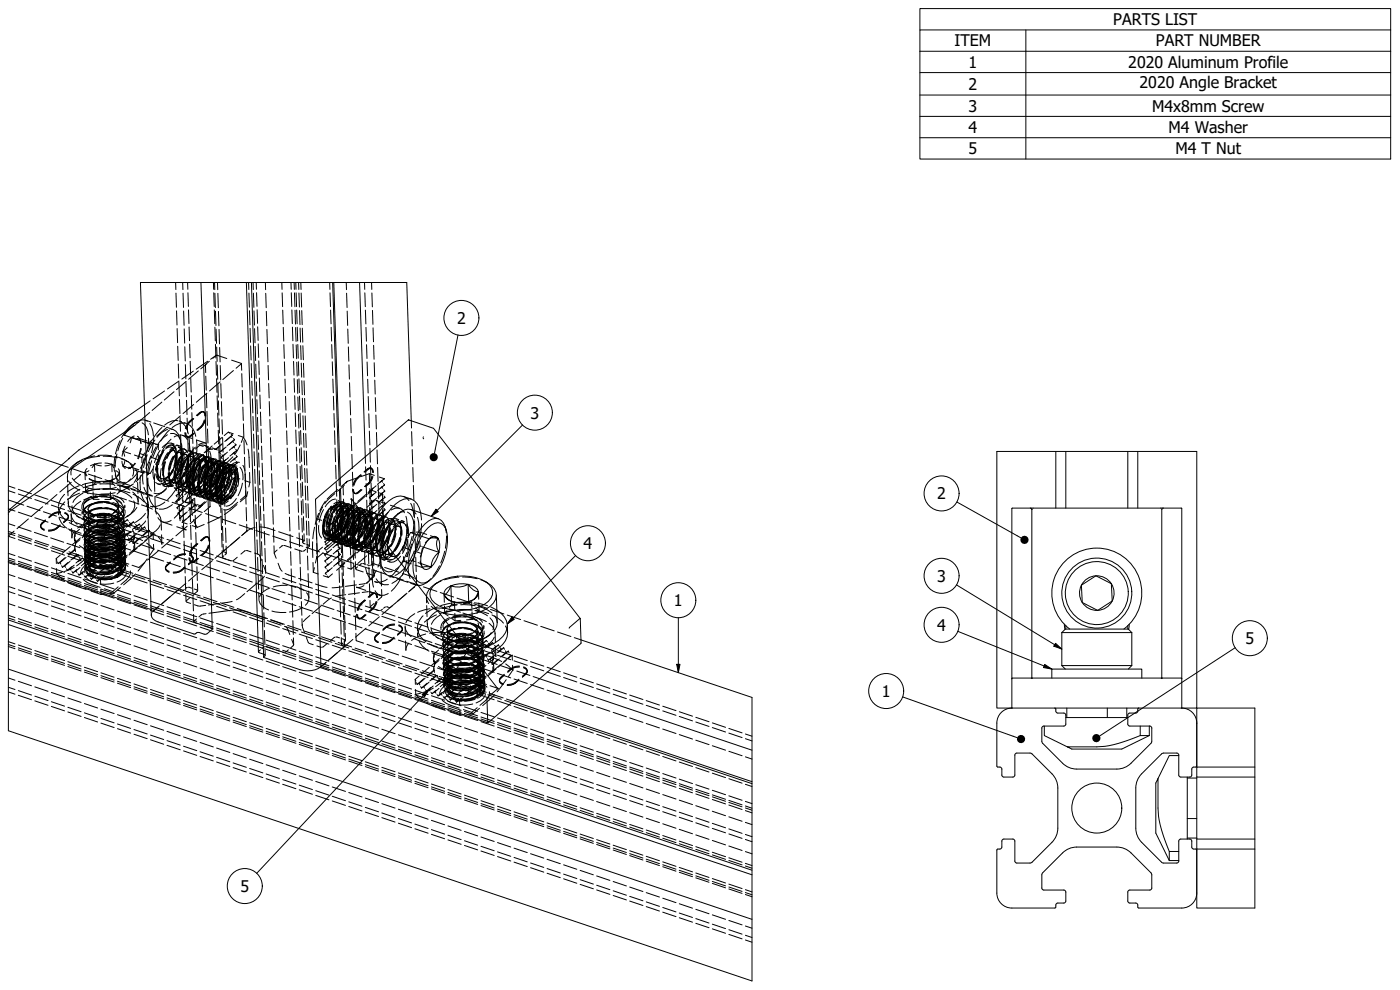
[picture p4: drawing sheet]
<svg xmlns="http://www.w3.org/2000/svg" width="420mm" height="297mm" viewBox="0 0 420 297" stroke-linecap="round" stroke-linejoin="round" font-family="sans-serif">
<defs><g id="words">
<g font-size="4.8">
<text x="334.1" y="7.5">PARTS LIST</text>
<text x="286.5" y="13.9">ITEM</text>
<text x="346.9" y="13.9">PART NUMBER</text>
<text x="290.7" y="20.3">1</text>
<text x="338.6" y="20.4">2020 Aluminum Profile</text>
<text x="290.7" y="26.9">2</text>
<text x="342" y="26.5">2020 Angle Bracket</text>
<text x="290.7" y="33.5">3</text>
<text x="345.8" y="33.5">M4x8mm Screw</text>
<text x="290.7" y="39.9">4</text>
<text x="350.7" y="39.9">M4 Washer</text>
<text x="290.7" y="46.2">5</text>
<text x="352.8" y="46.2">M4 T Nut</text>
<text x="137.2" y="97.2">2</text>
<text x="159.2" y="125.6">3</text>
<text x="281.3" y="149.8">2</text>
<text x="175.1" y="164.7">4</text>
<text x="281.3" y="174.6">3</text>
<text x="202.3" y="181.8">1</text>
<text x="281.3" y="189.2">4</text>
<text x="373.8" y="193.2">5</text>
<text x="264.6" y="209.1">1</text>
<text x="72.2" y="267.6">5</text>
</g>
</g></defs>
<!-- layer: Hidden (ISO) -->
<g fill="none" stroke="#000" stroke-width=".3">
<path d="M52.7 84.8l.1 2.1M52.8 87.9l.2 4.3M53 93.3l.1 4.2M53.2 98.6l.1 4.2M54.8 84.8l.1 2.1M54.9 88l.2 4.3M55.1 93.3l.1 4.3M55.3 98.7l.1 4.3M56.3 84.8l.1 2M56.4 87.8l.1 4.1M56.6 93l.1 4.1M56.7 98.1l.2 4.1"/>
<path d="M64.1 84.8v2M64.2 87.8l.1 4.2M64.3 93l.2 4.1M64.4 84.8l.1 2.1M64.5 98.2l.1 4.1M64.5 88l.1 4.3M64.7 93.4l.1 4.3M64.8 98.7l.2 4.3M65.3 84.8v2.1M65.4 88l.1 4.3M65.6 93.4l.1 4.4M65.7 98.8l.2 4.4"/>
<path d="M74.6 84.8l.1 2.1M74.7 87.9l.2 4.3M74.9 93.2l.1 4.2M75.1 98.5l.1 4.2M75.9 84.8l.1 2.1M76.1 88l.1 4.2M76.2 93.3l.2 4.2M76.4 98.6l.1 4.3M76.9 84.8l.1 2M77 87.8l.1 4.1M77.2 92.9l.1 4.1M77.3 98.1l.2 4"/>
<path d="M79.6 84.8l.1 2.1M79.8 88l.1 4.3M79.9 93.4l.2 4.3M80.1 98.8l.1 4.4M84.6 84.8v2M84.7 87.9l.1 4.1M84.8 93l.2 4.2M85 98.2l.2 4.2M87.3 84.8l.1 2M87.4 87.8l.2 4.2M87.6 93l.1 4.1M87.8 98.1l.1 4.2"/>
<path d="M88.3 84.8v2M88.4 87.9l.1 4.1M88.5 93.1l.2 4.1M88.7 98.3l.2 4.1M88.8 84.8v2M88.9 87.9l.1 4.1M89 93l.2 4.2M89.2 98.2l.1 4.1M89.6 84.8l.1 2.1M89.7 87.9l.2 4.2M89.9 93.2l.1 4.2M90.1 98.4l.1 4.2"/>
<path d="M90.3 84.8v2.1M90.4 87.9l.1 4.2M90.6 93.2l.1 4.2M90.7 98.5l.2 4.2M98.9 84.8l.1 2M99 87.9l.2 4.1M99.2 93l.2 4.2M99.4 98.2l.1 4.1M103.9 84.8l.1 2.1M104 88l.2 4.3M104.2 93.3l.1 4.3M104.4 98.7l.1 4.3"/>
<path d="M109.4 84.8l.1 2M109.5 87.9l.1 4.1M109.7 93.1l.1 4.1M109.8 98.2l.2 4.2M111.5 84.8l.1 2M111.6 87.9l.1 4.2M111.8 93.1l.1 4.2M112 98.4l.1 4.1M49.4 117.3l-3.5 2.4M52.2 117.5l-2.9 2.5M53.3 103.9l.2 4.2M53.5 109.2l.1 4.3"/>
<path d="M53.7 114.5l.1 4.3M53.7 114.3l-3.5 2.4M53.9 119.8l.1 4.3M55.5 104l.1 4.3M55.6 109.4l.2 4.3M55.8 114.7l.1 4.3M55.9 114.4l-2.9 2.5M56.9 103.3l.1 4.1M57.1 108.4l.1 4.1M57.2 113.5l.2 4.1M57.4 118.7l.1 4.1M58 111.4l-3.4 2.3"/>
<path d="M59.5 111.3l-2.9 2.5M61.7 109.7h.1M61.7 109.7v2.1M61.7 109.6v.1M61.7 109.5h.1M61.7 109.6v-.2l-1.4 1.3M61.7 109.4h.1M61.8 112.9l.1 4.2M61.8 109.3h.1M61.8 109.3v.1M61.9 118.1l.2 4.3M62.1 118l-3.2 2.7"/>
<path d="M62.3 108.4l-3.4 2.4M62.8 108.4l-1 .9M64.7 103.3l.1 4.1M64.8 108.5l.2 4.1M64.9 106.6l-1 .9M64.9 106.6l-1.7 1.2M65 113.6l.1 4.1M65 106.6h-.1M65 104.1l.2 4.3M65.1 106.6l3 1M65.2 118.8l.1 4.1M65.2 109.5l.1 4.3"/>
<path d="M65.4 114.9l.1 4.3M65.9 104.3l.2 4.3M66.1 114.6l-3.2 2.7M66.1 109.7l.1 4.3M66.3 115.1l.1 4.3M69.5 108.1l2.9 .9-1.6 1.5M70.1 111.2l-3.2 2.7M72.5 109.1v2M72.6 112.1l.1 4M72.7 117.1l.2 4M75.2 103.8l.2 4.2M75.4 109.1l.1 4.2"/>
<path d="M75.6 114.4l.1 4.2M75.7 119.7l.2 4.2M76.6 103.9l.1 4.3M76.8 109.3l.1 4.2M76.9 114.6l.2 4.2M77.1 119.9l.1 4.3M77.5 103.2l.1 4.1M77.7 108.3l.1 4.1M77.8 113.4l.2 4.1M78 118.5l.1 4.1M80.3 104.2l.1 4.4M80.5 109.7l.1 4.3"/>
<path d="M80.6 115.1l.2 4.3M85.2 103.4l.1 4.1M85.4 108.6l.1 4.1M85.5 113.7l.2 4.2M85.7 118.9l.1 4.2M87.9 103.3l.2 4.1M88.1 108.4l.1 4.2M88.3 113.6l.1 4.1M88.4 118.7l.2 4.1M88.9 103.5l.1 4.1M89.1 108.7l.1 4.1M89.2 113.9l.2 4.1"/>
<path d="M89.4 103.3l.1 4.2M89.4 119.1l.1 4.1M89.5 108.5l.2 4.1M89.7 113.7l.1 4.1M89.9 118.8l.1 4.2M90.2 103.7l.2 4.2M90.4 109l.1 4.2M90.6 114.2l.1 4.2M90.7 119.5l.2 4.2M90.9 103.7l.1 4.2M91.1 109l.1 4.2M91.2 114.3l.2 4.2"/>
<path d="M91.4 119.5l.2 4.3M99.6 103.4l.1 4.1M99.7 108.5l.2 4.2M99.9 113.7l.1 4.2M100.1 118.9l.1 4.1M104.5 104.1l.2 4.3M104.7 109.5l.2 4.3M104.9 114.8l.1 4.3M110 103.4l.1 4.2M110.2 108.6l.1 4.2M110.3 113.8l.2 4.1M110.5 119l.1 4.1"/>
<path d="M112.1 103.6l.2 4.2M112.3 108.8l.1 4.2M112.5 114.1l.1 4.1M112.6 119.3l.2 4.2M18.5 139.5l2 .7M20.5 137.8h.1M20.7 137.6h-.1M20.7 137.5v.1M24.6 138.1l-2 1M28.4 139.2l-1.2 .5M28.4 139.2v2.3M28.4 136.8l-2 .4"/>
<path d="M29.4 136.7h4.1M29.9 136.9l-4.3 .8M30.4 139.8l-2-.6-.8 1.1M30.4 138.9l-2 .3M31 136.9l4.3 .4M31.5 138.9l2 .4M33.5 139.3l1.1 .5M33.5 139.3l-2 .5M33.5 139.3l.6 1M33.5 139.3l.1 2.3M34.5 137.2l-.3 2.6 .2 1.6M34.5 136.9l2.6 .9 1.5 .8"/>
<path d="M35.1 136.2l-.6 4M36 132.2l-1.4 4M36.4 137.7a7.9 7.9 0 0 1 3.7 2.1M36.6 138.4l.3 1.5 .5-1.5M36.8 131.5l-1.4 3.7M36.9 139.9l.7 .6M36.9 139.9l.9 .1M36.9 139.9l2.3 .7M36.9 135.4l.5 1.5M36.9 135.4l-.3 1.5M36.9 135.4l2.3 .8M37.5 133.9l-.6 1.5"/>
<path d="M37.6 129.5l-1.1 1.8M37.7 138.1l.3 .2M38.2 134.3l-1.3 1.1M38.4 129l-1.1 1.6M39 139.1a3 3 0 0 1 .8 3.7M39.4 131.3l-1.1 1.2M39.4 131.3l.8 .1M39.4 131.3l-.3 1.6M39.4 131.3l2.3 .7M40.3 130.8l-.9 .5M40.3 136.5l2.3 .8M40.3 127.7h.1"/>
<path d="M40.5 139l-1.1 1.2M40.6 139.1l-1.3 1.1h-.7M41.1 131.6h.8l.5 1.5M41.2 130.9l.7 .7M41.6 126.7l-.9 .1-1 .6M41.9 136l-.6 1.6M41.9 136l2.2 .8M41.9 131.6l.3 1.4M41.9 131.6l2.2 .7M42.1 132v.1M42.1 132.2l.1 .1M42.2 134.6l-.3 1.4"/>
<path d="M42.3 126h1l.9 .4M42.4 134.6l-.9 3.1M42.6 137.3v1.5M42.7 126.9a4.2 4.2 0 0 1 1.8 3.6M42.8 132.4l2.3 .7M43.3 137.4l-1 4.2M43.4 135.9l-.8 1.4M43.6 126.1l1.7 .5M43.7 132.7l.2 .1M43.8 136.7l-1.7 3.8M44.2 136.4l-1.1 3.9M44.6 131.5l-.5 4.2"/>
<path d="M44.9 138.7l-.6 3.9M44.9 123.8l-1.4 1.2M45 127.1l.5 1 .5 2.8M45.1 120.3l-1.8 1.2M45.2 136.8l-1.4 3.7M45.3 137.2l2.2 .7M45.3 132.7l2.2 .8M45.4 132.5l-1.8 3.9M45.5 138.2l-.9 4.2M45.9 133.3l-.8-.2-.9 1.4M46 131.9l-.5 3.9M46.1 126.9l3.3 1.1"/>
<path d="M46.1 139.8a7.5 7.5 0 0 0 .1 4M46.2 131.6l-1.6 1.3h-.4M46.5 132l-2 3.5M46.7 133.4l.8 .1v1.5M46.9 134.1l-1.7 3.6M47 139.7l.1 2.1M47 139.7l-.2 1.7M47.3 139.7l-.1 .1M47.3 138.5l-.3 1.2M47.3 139.4a4.8 4.8 0 0 0 .8 4M47.5 136.5v1.4l-.8 1.4M47.7 133.3l-1.8 3.9"/>
<path d="M48.1 135.1l-1.3 2.4-.5 1.3M48.1 136.5l-1.5 4.5M48.3 136.4l-.7 1.9M48.3 136.4l-.5 1M48.5 136.1l-.1 .2M48.6 120.7l-2.9 2.4M48.6 128.3l-2.7 3.3M48.6 135.8v.2M49.1 135.6l-.9 1.7-.6 2.1M49.1 135.1l-.8 1.4-.9 2.4M49.3 139a6.8 6.8 0 0 0 0 4.1M49.4 135l-1.1 1.4"/>
<path d="M49.5 138.4l-.5 1.8-.1 2.3M49.7 134.7a1.74 1.74 0 0 1 3-.4l.2 .4M49.7 138.6l-.6 2.4v1.7M49.7 137.2a8.8 8.8 0 0 0-1 4.1M49.8 134.3a1.58 1.58 0 0 1 1.9-.8 1.58 1.58 0 0 1 1.1 1.7M50 134.4a1.52 1.52 0 0 1 1.7-.1 1.52 1.52 0 0 1 .8 1.5M50.2 128.2l-3.2 2.7M50.2 136.7l-.1 .2M50.2 136.3a2.02 2.02 0 0 1 2-1.2l.4 .4 .3 1.1M50.2 130.4l-1 .8-1.8 2M50.3 128.3l1.6 .5M50.3 128.9a6.1 6.1 0 0 0-3.2 2.3"/>
<path d="M50.3 135.9l-1.3 2.3-.4 1.4M50.4 136.4l-.1 .2M50.9 129l-2.7 3.4M51.2 130.1a2.43 2.43 0 0 1 3 2M51.3 128.8a2.99 2.99 0 0 1 2.6 2.6M51.3 131.8l-1.9 2.3-.8 1.4M51.4 138.6l-.1 .2a7.9 7.9 0 0 0-.5 3.9M51.5 133l.7 .2M51.7 133.5l.1 .1M51.9 133.6h.1M52 137.3l-.1 .1M52 136.9a8.7 8.7 0 0 0-1.4 3.9"/>
<path d="M52.1 137v.2M52.2 135.1l.2 .1M52.2 133.5a2.22 2.22 0 0 0-3.5 .8M52.2 136.9l-.8 1.8-.7 2.3M52.3 131.1a2.52 2.52 0 0 1 3.9 .8M52.4 135.2a1.56 1.56 0 0 0-1.8 .9l-1 1.9M52.5 136.9l-.9 1.8-.6 2.1M52.5 134.2a6.1 6.1 0 0 0-2.6 3.2M52.5 139.4l-.4 1.3-1.3 2.4M52.6 138.3l-.4 1.5M52.6 134.4a6.3 6.3 0 0 0-2.5 3.2M52.6 136.6v1.7"/>
<path d="M52.7 134.3a7.4 7.4 0 0 1 .1 4.1M52.7 136.1l.7-.4h.5a2.34 2.34 0 0 1 .8 2.6M52.8 136.3l-.2 2M52.9 137.7a9 9 0 0 1-1.4 3.9M52.9 137.6v.2M53 137.3v.2M53 133.5l.8 .2M53 136a5.6 5.6 0 0 1-.5 4.1M53 135.8l-.1 1.9-.6 2.2M53.2 139.9l-.5 1.9-.1 2.2M53.3 139.3l1 .3M53.3 126.2a4.6 4.6 0 0 0-3.9 1.3"/>
<path d="M53.5 134.1h.1M53.5 138.3a9 9 0 0 0-1 4.1M53.5 134.2a2.92 2.92 0 0 1 1.1 3.1l-.1 .7M53.6 134.2a2.8 2.8 0 0 1 1.2 3.3l-.1 .4M53.6 134.2h.1M53.7 137.9l-.1 .1M53.7 126.3l.8 .3M53.9 137.6l-.1 .1M53.9 135.7h.1M53.9 131.2l.1 .4M54 125.1l.2 4.3M54 137.3l-1 3.9"/>
<path d="M54.1 135.8h.1M54.1 137.4a2.13 2.13 0 0 1 1.8-1l.7 .9 .1 .8M54.1 124.8l-3.1 2.7M54.1 131.9l.2 .4M54.2 132.3l.1 2-.1 2M54.2 130.5l.1 4.2M54.3 139.1l-.7 1.9-1 1.9M54.3 138.1l-1.2 3.8M54.3 126.6a4.9 4.9 0 0 1 2.2 3.6M54.4 135.8l.1 4.2M54.4 134.2a2.22 2.22 0 0 0-3.5 .9M54.4 133.1l.2 2-.1 2"/>
<path d="M54.5 136.7a7.2 7.2 0 0 0-2 3.6M54.5 139.3a8.5 8.5 0 0 1-1.9 3.8M54.6 138.9l-.8 2.2-.8 1.6M54.6 138.2l-1.3 1.1 .1 2.8M54.7 138.2v.2M54.7 137.9v.2M54.8 136.6l-.7-.8a2.59 2.59 0 0 0-2.3 1.8M54.8 130.6l2.8 1M54.9 135.1a7.5 7.5 0 0 1 .1 4M54.9 137.6a8.5 8.5 0 0 1-1.1 4M55.2 134.7h.1M55.2 126.8l.8 .3"/>
<path d="M55.3 138.8l-.8 2.2-.3 1.9M55.4 135.8l-1.4 1.7-.9 1.8M55.4 139l-1.5 4.5M55.4 134.8h.1M55.4 140l1 .3M55.4 136.3h.2a2.38 2.38 0 0 1 .8 2.8l-.2 .8M55.5 129.8l.2 1 .3 .3 1-.3 1-.9M55.5 138.5l-.1 .1M55.6 127a4.6 4.6 0 0 0-3.9 1.3M55.7 138.2l-.1 .1M55.7 136.3h.1M55.7 129.9l.2 1 .4 .3 .9-.3 1.1-.9"/>
<path d="M55.8 138a8.8 8.8 0 0 0-1.5 4M55.8 136.3l.1 .1M55.9 138.2l-.9 2.1-.5 1.8M56 135.6a6.9 6.9 0 0 0-2.5 3.3M56 120.1l.1 4.3M56.1 135.6a1.43 1.43 0 0 0-1.2-1 1.43 1.43 0 0 0-1.4 .7l-.7 .8M56.1 131.1h.1M56.2 125.5l.1 4.2M56.2 131.2h.1M56.3 135.3a1.51 1.51 0 0 1 1.7 1.7l.1 1.4M56.3 136.6v1.9l-.6 2.3M56.3 135.8a1.43 1.43 0 0 0-1.1-1.1 1.43 1.43 0 0 0-1.5 .6l-.6 .7"/>
<path d="M56.3 130.8l.2 4.3M56.5 138.8l-.1 .2M56.5 139.2l-.8 1.8-.5 2M56.5 138.5v.1M56.5 136.2l.1 4.3M56.5 136.8v1.8l-.6 2.3M56.6 127.4a4.9 4.9 0 0 1 2.2 3.5M56.6 136.6l-1 4.1M56.6 139.2a8.7 8.7 0 0 1-1.5 3.9M56.7 133l.3 2.3 .1 3M56.7 131.2v4.3M56.9 135.3a2.45 2.45 0 0 1 1.4 3v.6"/>
<path d="M57 135.3h.1M57.1 135.3l.1 .1M57.2 136.9a3.5 3.5 0 0 0-2.6 3M57.2 139.8v5.3l.2-.2M57.2 139.1v.1M57.4 138.8l-.1 .1M57.4 136.9h.1M57.4 140l-1 2.9M57.6 136.9v.1M57.6 123.8l.1 4.1M57.6 139l-2.4 2.1M57.7 128.9l.2 4.2"/>
<path d="M57.8 139.2l-1.4 1.1M57.9 125.5a5 5 0 0 0-2.3 3.1M57.9 134.1l.1 4.1M58 139.5l-.7 2.3-.8 1.6M58 137.5a4.9 4.9 0 0 1-.3 4.1M58 135.3l-2.7 2.3M58.1 139.2l.1 4.1M58.1 139.9l-.6 2.1-1 1.8M58.1 121.4l-3.2 2.7M58.1 125.6a5 5 0 0 0-2.2 3.1M58.2 139.4v.2M58.2 137.9a6 6 0 0 0-1.9 3.7"/>
<path d="M58.3 139.1l-.1 .1M58.3 137.5l-1 1.4-.9 2.4M58.3 139l-.9 1.8-.5 2.2M58.6 134.2l-1.4 1.6-1.3 2.2M58.7 135.9h.1M58.9 137.3l-1 4.2M58.9 135.9v.1M58.9 124.6l1.1-.8 .9-.3 .3 .3 .3 1M59 132v4.3M59 139.7l-.1 .1M59 132l2.8 1a2.63 2.63 0 0 0-2.2 .5M59.1 139.2a1.38 1.38 0 0 1 1.1-1 1.38 1.38 0 0 1 1.3 .5l.2 1"/>
<path d="M59.1 136.8a1.43 1.43 0 0 1 1.6-.3 1.43 1.43 0 0 1 .8 1.4l.1 .9M59.1 136.1a1.92 1.92 0 0 0-2.7 1l-.6 .8M59.2 139.4l-.1 .1M59.2 124.7l1-.9 1-.2 .3 .3 .2 1M59.2 137.5h.1M59.2 137.5h.1a2.15 2.15 0 0 1 .9 2.7l-.2 1.1M59.3 137.5h.1M59.3 136.9l-1.4 1.5-.9 1.8M59.4 139.5l-.8 1.6-.6 2.3M59.4 139.7v.2M59.7 138.1a6.9 6.9 0 0 0-2.3 3.4M59.7 137l.2 1.6-.5 2.6"/>
<path d="M59.7 138.1l-.7-.7a2.99 2.99 0 0 0-2.2 2.1M59.8 136.8a1.48 1.48 0 0 0-1.3-.9 1.48 1.48 0 0 0-1.5 .8l-.5 .6 1.1-.4a2.32 2.32 0 0 1 .8 2.8M59.8 139.2l-.9 1.5-.6 2M60 133.6l.9-.1 .8 .3 .6 .5M60 140l-.1 .2M60 133.6l-1.4 1.1M60 133.6l1 .3M60 139.1a8.2 8.2 0 0 1-1 4M60 139.7v.1M60 137.8l-.1 2.3-.5 1.9M60 138.6l-.9 1.2-.9 2.4M60.1 136.1a3.7 3.7 0 0 0-3.1 2.3"/>
<path d="M60.3 136.5a2.11 2.11 0 0 1 1.5 2.7v.7M60.4 138.5a1.28 1.28 0 0 1 1.6-.4 1.28 1.28 0 0 1 .7 1.4v.4M60.5 136.5h.1M60.5 136.7l-.8 .4-1.5 1.6M60.5 136.7l-1.6 1.4M60.5 136.7h.7l.7 .7M60.6 137.7a1.86 1.86 0 0 1 1.7 2.3v.8M60.6 136.5l.1 .1M60.6 136.4l-2.4 2M60.8 139.8a8.2 8.2 0 0 0-1.5 3.8M60.8 138a1.21 1.21 0 0 1 1.7 1.3l-.1 1.6M60.9 123.5h.1"/>
<path d="M60.9 138.1a3.6 3.6 0 0 0-2.6 3.1M60.9 140l-.1 .1M60.9 138.1h.1M61 136.5a4 4 0 0 1 .9 3.8M61 123.5h.1M61.1 138.1h.1M61.1 136.4l-2.7 2.2M61.3 139.3l-.9 1.7-.7 2.2M61.3 126a5 5 0 0 1-2.2 3M61.3 139.7l-.8 1.5-.7 2M61.3 133.6l1.2 .4M61.5 139.8l-.8 1.5-.6 2"/>
<path d="M61.6 126.1a4.9 4.9 0 0 1-2.3 3M61.6 139l.8-.4a1.97 1.97 0 0 1 1 2.8M61.6 139.8l-.4 2.1-.8 2M61.6 137.9h.1M61.7 137.6l.1 .4M61.7 138.7a4.8 4.8 0 0 1-.3 4.1M61.8 138h.1M61.9 137a4 4 0 0 0-3 2.8M61.9 138.5l.2 .4M62 139a1.27 1.27 0 0 1 1.5-.4 1.27 1.27 0 0 1 .7 1.5l.1 .3M62 138.5a1.59 1.59 0 0 1 1.8-.9 1.59 1.59 0 0 1 1.2 1.6M62.1 134.3l1 .3"/>
<path d="M62.1 123.4l.1 4.2M62.2 139.1a1.27 1.27 0 0 1 1.6-.5 1.27 1.27 0 0 1 .7 1.5v.4M62.2 137.1a4.3 4.3 0 0 0-2.7 2.6l.1-.2M62.3 128.7l.1 4.2M62.3 138.1l.2 1.7-.2 1.6M62.4 137.1h.1M62.5 134l.1 4.2M62.6 139.3l.2 4.2M62.7 137.2a4.4 4.4 0 0 0-2.8 2.6M62.7 134.8h-.2h.3M62.7 138.7h.1M62.7 138.1l-1 1.1-1.3 2.3"/>
<path d="M62.8 137.1h.1M62.8 137.5a5.1 5.1 0 0 1 .3 4.1M62.8 138.7h.1M62.9 135.4l.5 2.5 .1 2.8M63 137.2h.2M63.1 134.6l-1.3 1.2M63.1 134.6l-.2 .1M63.1 134.8h.8M63.1 137.3a4.4 4.4 0 0 1 .7 3.7M63.2 137.9a1.41 1.41 0 0 0-2.4-.2l-.9 .9M63.3 139.6a6.2 6.2 0 0 0-2 3.6M63.4 138.5l.2 .1"/>
<path d="M63.4 139.2l-.2-.3a1.77 1.77 0 0 0-2.3 1.2l-.5 .8M63.5 138.9v2.1l-.5 2M63.6 137.4a4.5 4.5 0 0 1 .7 3.8v-.2M63.6 134.4l1.1 .4M63.7 137.7a1.9 1.9 0 0 1 1.6 2.4v.9M63.7 133.8l-2.4 2.1M63.7 139.6a1.28 1.28 0 0 1 1.6-.4 1.28 1.28 0 0 1 .7 1.4v.4M63.9 139.7a1.27 1.27 0 0 1 1.6-.5 1.27 1.27 0 0 1 .7 1.5v.4M64.1 137.7a3.3 3.3 0 0 0-2.7 2.2l-.2 .3 .1-.1M64.1 137.7h.1M64.3 139.2a1.79 1.79 0 0 1 .9 2.3l-.2 1.5M64.3 134.8h.5"/>
<path d="M64.4 137.8a4.2 4.2 0 0 0-2.7 2.6M64.4 139.2l.1 .1M64.5 137.7h.2M64.6 139.3h.1M64.7 138.4l-1.2 1-1.4 2.3M64.7 134.8l.5 .2M64.8 137.8h.1M64.8 134.8h.1M64.9 137.9a4.3 4.3 0 0 1 .7 3.7M65.1 139.1h.1M65.3 139.1v.1M65.3 138.1a4.5 4.5 0 0 1 .7 3.7"/>
<path d="M65.3 123.9l.2 4.2M65.5 129.1l.1 4.1M65.5 120.3l.2 4.3M65.7 134.2l.1 4.2M65.7 138.2a3.1 3.1 0 0 1 1.1 3.8l-1.3 3.1M65.7 125.6l.2 4.3M65.7 135.3l.5 .2M65.7 138.2l.1 .1M65.8 138.2a4.3 4.3 0 0 0-2.8 2.6M65.8 135.8l.4 .3M65.8 139.4l.2 4.1M65.9 138.3h.1"/>
<path d="M65.9 131l.1 4.3M65.9 135.7l-.1 .1M66.1 139.8a3.5 3.5 0 0 0-2.7 2.9M66.1 136.4l.1 4.3M66.1 139.4l-1.1 1.2-1.1 2.3M66.2 138.4a4.5 4.5 0 0 0-2.8 2.6M66.2 139.8l.1 .1M66.2 135.5l-.1 .1M66.3 138.3h.1M66.3 139.9h.1M66.4 120.5l.2 4.3M66.5 137.1l-.2 .1"/>
<path d="M66.5 138.3l.2 .1M66.6 133.2l-1.9 1.6M66.6 136.4l.4 .4M66.6 125.9l.2 4.4M66.7 138.9a1.48 1.48 0 0 0-2.6 .1l-.7 .9M66.7 138.5a4.5 4.5 0 0 1 .6 3.7M66.7 131.2l-2.4 2.1M66.8 133.1l-2 1.7M66.8 131.3l.1 4.4M66.8 138.8l-.3 .2M66.9 139.7h.1M67 136.8l-.2 .1"/>
<path d="M67 136.8l.1 4.3M67 138l.3 .4M67 139.9v2l-.4 2.1M67 139.7l.1 .1M67 138.9a1.71 1.71 0 0 1 1.8 2.1v1M67.1 138.6a4.3 4.3 0 0 1 .6 3.8l.1-.2M67.1 139.8l.3 .4M67.3 138.4l-.2 .2M67.4 134.4l-1.6 1.4M67.6 138.9a3.2 3.2 0 0 0-2.7 2.2l-.1 .3v-.1M67.6 136.2l-1.3 1 .4 .4M67.6 138.9h.1"/>
<path d="M67.8 137.9l-1.3 1.1 .3 .4M67.8 139.8l-1.2 1 .3 .4M67.9 134.1l-1.7 1.4M67.9 139a4.4 4.4 0 0 0-2.7 2.6M68 138.8l.2 .1M68.3 135.7l-1.3 1.1M68.3 139.6a1.36 1.36 0 0 0-2.4-.3l-.9 1M68.3 138.9l.1 .1M68.4 139.5a1.6 1.6 0 0 1 2 1.9v1M68.4 139.1a4.3 4.3 0 0 1 .7 3.7M68.5 129.7l.4 .3M68.6 137.3l-1.3 1.1"/>
<path d="M68.6 139.6a1.47 1.47 0 0 1 1.6 0 1.47 1.47 0 0 1 .6 1.4l.1 1.3M68.7 139.1l-1.3 1.1M68.8 139.2a4.5 4.5 0 0 1 .7 3.7M69.3 139.4v.1M69.4 130.3l.4 .3-2 1.7M69.4 139.5h.1M69.4 130.8l-.1 .1M69.6 131.3l-.3-.4-1.8 1.6M69.8 132.4l-1.6 1.4M69.8 132.4l.3 .3M69.8 139.4l.1 .1M69.8 130.6l-.2 .1"/>
<path d="M69.9 137.1l-3.2 2.8M70 132.2l-.2 .2M70 130.2l-1.5-.5-1.2 1M70 131.6l.4 .3-1.7 1.5M70.1 139.5l.1 .1M70.1 134l-1.3 1.1M70.1 134l.3 .4M70.1 139.6a1.83 1.83 0 0 0-1.7 .6M70.2 135.8l-1.2 1M70.2 135.8l.3 .4M70.3 137.6l-1.2 1.1M70.3 137.6l.3 .5"/>
<path d="M70.3 133.8l-.2 .2M70.4 139.5l-1.3 1.1M70.4 139.5l.3 .4M70.4 131.9l-.2 .2M70.5 133.1l.3 .4M70.5 135.6l-.3 .2M70.6 137.4l-.3 .2M70.6 139.3l-.2 .2M70.7 134.8l.4 .4M70.8 133.5l-1.3 1.1M70.8 133.5l-.2 .2M70.8 136.6l.3 .4"/>
<path d="M70.9 138.5l.3 .4M71.1 135.2l-1.3 1M71.1 135.2l-.3 .2M71.1 139.8a3.7 3.7 0 0 0-3.1 2.3M71.1 137l-1.2 1.1M71.1 137l-.2 .2M71.2 138.9l-1.2 1M71.2 138.9l-.3 .2M71.5 130.7l1.5 .5M71.9 138.7h-.8l-.9 .2-2.6 2.1M72.1 133.5l-1.7 2.9M72.9 122.1l.1 4.1"/>
<path d="M72.9 139.6l.6 1.4 .1 1.3M73 131.2l-.6 1.5M73 131.2l1.1 2.3M73.1 127.2l.1 4M73.2 132.2l.1 4M73.4 137.2l.1 4M74.4 134.7l.5 5.6M75.9 124.9l.2 4.3M76.1 130.2l.1 4.3M76.3 135.5l.1 4.2M77.3 125.2l.1 4.3M77.4 130.6l.2 4.2"/>
<path d="M77.6 135.9l.2 4.3M78.2 123.6l.1 4.1M78.3 128.7l.2 4.1M78.5 133.8l.1 4.1M78.7 139l.1 4.1M80.8 120.5l.2 4.3M81 125.9l.1 4.3M81.2 131.3l.1 4.3M81.3 136.7l.2 4.3M85.9 124.1l.1 4.1M86 129.3l.2 4.1M86.2 134.4l.1 4.2"/>
<path d="M86.4 139.6l.1 4.2M88.6 123.9l.1 4.1M88.8 129l.1 4.1M88.9 134.2l.2 4.1M89.1 139.3l.1 4.1M89.6 124.3l.1 4.1M89.7 129.5l.2 4.1M89.9 134.7l.1 4.1M90 124l.2 4.1M90.1 139.9l.1 4.2M90.2 129.2l.2 4.1M90.4 134.3l.1 4.2"/>
<path d="M90.6 139.5l.1 4.1M90.9 124.7l.2 4.2M91.1 130l.1 4.2M91.3 135.3l.1 4.2M91.6 124.8l.1 4.2M91.8 130.1l.1 4.2M91.9 135.3l.2 4.3M100.2 124.1l.2 4.1M100.4 129.2l.1 4.2M100.6 134.4l.1 4.2M100.7 139.6l.2 4.1M105.1 120.2l.1 4.3"/>
<path d="M105.2 125.6l.2 4.3M105.4 130.9l.2 4.3M105.6 136.3l.1 4.3M109.6 137l.1 2M110.7 124.2l.1 4.1M110.8 129.3l.2 4.2M111 134.5l.2 4.2M111.2 139.7l.1 4.2M112.8 124.5l.2 4.2M113 129.8l.1 4.1M113.2 135l.1 4.2M122.6 126l.2 .1"/>
<path d="M123.4 126.3l.1 2.1M123.5 129.5l.2 4.3M123.7 134.9l.2 4.3M2.5 147.2l2 .7M2.5 152.7l2 .6M2.5 159.5l2 .6M2.5 145.8l2 .7M2.5 157.1l2 .7M4.2 159.4l-1.7 1.4M5.2 150.9l1.9 .7M5.4 158.1l4 1.3M5.5 148.2l4 1.4"/>
<path d="M5.5 153.7l4 1.3M5.5 146.8l4 1.3M8.1 151.9l3.9 1.3M8.5 155.7l-3.4 2.9M10.3 159.7l3.9 1.3M10.5 149.9l3.9 1.3M10.5 155.3l3.9 1.4M10.5 148.5l3.9 1.3M12.2 157.7v.1M12.2 157.9v.1M12.8 152l-3.4 3M13 153.5l3.9 1.4"/>
<path d="M13.6 156l-1.4 1.3a1.21 1.21 0 0 0 1.1 1.5M13.7 156.2l-1.4 1.4a1.2 1.2 0 0 0 1 1.4M15.4 151.6l4 1.3M15.4 157l4 1.3M15.4 150.1l4 1.4M17.1 148.4l-3.4 2.9M17.5 152.2l.1 .8M17.6 153.7v.8M17.7 152.9a5.1 5.1 0 0 0 2.3 3.3M17.7 155.2a5.1 5.1 0 0 0 2.3 3.3M17.9 155.2l3.9 1.3M18 157.5a4.2 4.2 0 0 1-3.5 1.5"/>
<path d="M18 157.7a4.2 4.2 0 0 1-3.5 1.6M18.2 153.5h-.1a4.2 4.2 0 0 0-3.4 1.6M18.2 153.8h-.1a4.2 4.2 0 0 0-3.4 1.5M19.4 148.3a5.2 5.2 0 0 0-1.8 3.6M19.4 153.8a1.21 1.21 0 0 1 1.1 1.4l-1.4 1.4M19.5 154a1.2 1.2 0 0 1 1 1.5l-1.4 1.3M19.5 150.6a5.2 5.2 0 0 0-1.9 3.6M20.2 143l.1 1.6M20.3 145.4l.1 3.4M20.4 153.2l3.9 1.4M20.4 158.7l3.9 1.3M20.4 151.8l3.9 1.4"/>
<path d="M20.4 149.6l.1 1.6M20.5 154.9h.1M20.6 155v.1M20.6 144.3a5.9 5.9 0 0 0 3.3 2.8M20.6 150.5a3.5 3.5 0 0 0 1.5 3.7M20.7 141.2l-.4 1v1.1M20.8 156.8l1.4 .8 2.4 .8M20.9 159.1l1.4 .7 2.4 .8M21.3 154.4l.1 2.8M21.4 154.1a3.5 3.5 0 0 0 1.8 3.2M21.4 144.7l-3.4 2.9M21.5 158.6l.1 2.8 .2-1.3 .6-.8"/>
<path d="M21.5 140.6l4 1.3M21.6 140.5l-.3 1.1v.9M21.6 151.8a3.5 3.5 0 0 0 2 3.3M21.7 143.5a5.7 5.7 0 0 0 3.2 2.4M22.5 159.9l-.2 1 .2 1 .4 .8M22.5 159.9l.1 1.1M22.8 156.8l3.9 1.4M23 154.8l1.8 .9 2 .5M23.2 154.9l.2 .2M23.7 155.2l.3 .2M23.8 145.7l-1.8 .8-1.8 1.2M23.8 148l-1.7 .8-1.9 1.1"/>
<path d="M23.9 158.8l-1.4 1.1M24 146.8a6.3 6.3 0 0 0-3.1 2.8M24 157.8l3.2 1.3M24 142.5l-1.8 1.5M24.2 142.4h-.1M24.2 150.4a5.9 5.9 0 0 0-2.6 2.7M24.5 155.7l1.7 .6 2.3 .5M24.6 152v.7M24.6 153.5v.7M24.8 152.8a4.5 4.5 0 0 0 3.5 2.2M24.9 147.5l2.2 .6 2.1 .2M24.9 155a4.5 4.5 0 0 0 3.4 2.3"/>
<path d="M24.9 148a5.8 5.8 0 0 0-3 2.8M25 152h.1M25 152.1h.1M25.1 151.8l.1 1.1 .7 .7-.6-.8M25.1 153.7h.1M25.1 153.8v.1M25.1 155.4v.2M25.2 157.2v.2M25.2 151.1l-.1 .9M25.2 154.2a4.3 4.3 0 0 0 3.6 2M25.3 158.9v.2M25.3 157.8a3.8 3.8 0 0 0 3.3 2.1"/>
<path d="M25.3 154.9l4 1.3M25.3 153.5l4 1.3M25.5 154.4a1.91 1.91 0 0 0 1.2 2.9l.5 .2M25.5 159.7a4.7 4.7 0 0 0 3.6 1.8M25.5 141.7l.4 1.1M25.5 141.7l.1 2.2M25.5 159.8a2.06 2.06 0 0 0 1.5 2.9l.5 .2M25.6 158.6l4.1 .5M25.6 158.1a2.13 2.13 0 0 0 1.6 3.1M25.6 145.1l.1 2.2M25.8 146.2l4.1 .7M25.9 153.6l1.9 .8"/>
<path d="M25.9 152.3a1.89 1.89 0 0 0-.8 1.8 1.89 1.89 0 0 0 1.3 1.6M26.1 157.2l1.8 .8 2.1 .3M26.1 140.5l-.6 1.2M26.4 152.7v.1M26.4 152.9v.1M26.5 154.5v.1M26.5 154.7v-.1a3.2 3.2 0 0 0 3.5 1.8M26.5 142.3l4 1.3M26.5 156.2v.3M26.6 153.4a3.6 3.6 0 0 0 3.7 1.5M26.6 158v.2M26.6 146.5l-.9 .8 .8 .9"/>
<path d="M26.6 159.8v.2M26.7 159l1.8 .7 2.2 .1M26.7 155.9l-.1 .1a1.82 1.82 0 0 0 1.7 2.1l1 .3M26.7 141.2l-1.2 .5 .6 1M26.7 143.6l1.1 .6M26.8 149.7l-1 .6-.6 .8M26.8 155.1a1.97 1.97 0 0 0-1 3.3M26.8 158.9a1.95 1.95 0 0 0-.8 3.3M26.8 143.7l.2 .1M26.8 143.6l.7 .5 2.4 .6M26.9 149.8l-1.7 1.3M27 159.8l-1.2 .8-.4 .6"/>
<path d="M27.1 157l-.4 .5a1.9 1.9 0 0 0 2.1 2.3M27.1 143.9l.1 .1M27.2 158.8l-2.5 2.1M27.2 155.9l-2.7 2.3M27.2 149l.8 .8h1.7M27.3 153.3a2.32 2.32 0 0 0-1.9 3.1M27.3 159.1l-2.7 2.3M27.4 156.1l2.1 .4h2M27.4 159.4a5.7 5.7 0 0 0 4 .7M27.5 151.3l-1 1.1a1.78 1.78 0 0 0 1.5 1.9M27.5 148.9a3.9 3.9 0 0 0-2.9 2.9M27.5 158.7a1.38 1.38 0 0 0-.8 1.2 1.38 1.38 0 0 0 .7 1.3l1 .4"/>
<path d="M27.5 156.5l-2.1 .7-2.1 1.3M27.6 151.2a3.9 3.9 0 0 0-2.9 2.8M27.7 159.3l-1.8 1.2-.5 .7M27.7 158.5l3.9 1.3M27.8 144.2l2.1 .3M27.8 144.2l.1 2.2M27.9 158a4 4 0 0 0-2.8 2.8M27.9 156.4l4.1 .2M27.9 157.7a6.7 6.7 0 0 0 4.1 .4M27.9 147.6l.1 2.2M28 159.4l3 1M28.2 157.8l1.9 .3 2.2-.2"/>
<path d="M28.2 159.8a1.68 1.68 0 0 0-1.3 2.3l.9 .8M28.3 156.4a7.1 7.1 0 0 0 4.1 0M28.4 150.9a4.3 4.3 0 0 0-3.3 2.3M28.4 156.2a3.9 3.9 0 0 0-3.1 2.5M28.5 142.6v2.3M28.7 154.3a2.34 2.34 0 0 0-2.2 2.1l.5 .8M28.7 154.6a4.8 4.8 0 0 0-3.4 2.1M28.8 144.6l-4 .8M28.8 148.9l-3.7 1.1M28.9 146.8l-4.1 .9M28.9 145.3l-4 1.1M29.1 157.3l.2 .3"/>
<path d="M29.2 159.5a7.7 7.7 0 0 1 4.1 .1M29.2 157.3l.1 .1M29.2 154.2l.1 1.1M29.2 159.8l2.4-.2 1.8 .3M29.2 152.6a7.8 7.8 0 0 1 7.6 2.5M29.3 149.2l-1.9 .5-1.9 1.1M29.3 156.3v1.1M29.3 157.4l-1.3 1.1M29.4 156.1a3 3 0 0 0-2.8 2.2l.1 .4M29.4 150.7l1.9-.1 2.3 .4M29.4 156l1.8-.1 2.4 .3M29.7 154.1a7.6 7.6 0 0 1 4.2 .5"/>
<path d="M29.8 148.8l3.8 .1M29.8 154.4h1.9l2.2 .4M29.8 144.5h4.1M29.9 146.7l4.1 .1M29.9 146.7l-2.4 .4-1.7 .5M30 145.2l4.1 .2M30.1 157.6a3.6 3.6 0 0 0-3.4 2M30.1 152.4l-2.3 .5-1.6 .8M30.1 157.7l-2.3 .5-1.6 .8M30.2 150.7a4.5 4.5 0 0 0-3.6 1.7M30.2 156.2l-2.4 2.1M30.2 158.2l-.3 .2"/>
<path d="M30.3 156.1l-2.1 .4-1.9 .9M30.3 144.9h-1.8l-.9 .8M30.3 156.6l4 1.3M30.3 155.2l4 1.3M30.3 149.1l2.3 .1 1.8 .6M30.4 156a7 7 0 0 1 4 .8M30.5 159.5a4.4 4.4 0 0 0-3.6 1.6M30.6 152.3a5.1 5.1 0 0 0-3.8 1.3M30.7 159.2a5.8 5.8 0 0 0-3.8 1.6M30.8 157.9l.3 .4M30.8 157.9l-.3 .2M30.8 150.8l-1.9 .2-2.1 .7"/>
<path d="M30.9 146.6l4.2 .4M31.1 157.5a6.3 6.3 0 0 1 3.9 1.3M31.2 157.4l-1.3 1-.3-.4M31.2 152.4l1.9 .2 2.1 .8M31.2 157.7l1.8 .1 2.2 .8M31.2 150.7a5.8 5.8 0 0 1 3.9 1.5M31.3 156.1l2.2 .3 1.8 .7M31.4 154.3a6.4 6.4 0 0 0-4 .9M31.5 158.7l.3 .4M31.5 143.9l4.1 1.4M31.6 159.5a6.1 6.1 0 0 1 3.8 1.5M31.7 152.3a5.1 5.1 0 0 1 3.7 1.7"/>
<path d="M31.8 159.2a5.9 5.9 0 0 1 4 1.3M31.8 157.9h-1.9l-2.2 .5M31.9 150.9l2.3 .5 1.6 .8M31.9 148.9h-2.4l-1.8 .4M31.9 154.2h-2.5l-1.7 .5M31.9 159.4l-1.8 .1-2.3 .5M32 155.9a7.1 7.1 0 0 0-4.1 .5M32 144.9h1.7l.8 .9M32 155.2l-2.8-1-1.3 1.2M32.1 156.8l-1.3 1.1M32.1 158.9l-.3 .2M32.1 149l-1.8-.1-2.4 .4"/>
<path d="M32.2 158.6l1.8 .3M32.2 158.6l-3.1 .2M32.2 158.6l1.6 .3M32.4 152.7a7.8 7.8 0 0 0-5.5 1 1.33 1.33 0 0 0 .4 2.2M32.4 154.4a4 4 0 0 1 3.3 2.2M32.5 159a9.9 9.9 0 0 0-4.4 .4M32.6 157.9a7.4 7.4 0 0 0-4.2 .3M32.6 150.7a7.7 7.7 0 0 0-4.2 .1M32.7 158.5l.3 .4M32.7 158.5l-.3 .2M32.7 154.1l-1.3 1M32.7 154.1v1.5"/>
<path d="M32.7 154.1l.3 .4M32.7 148.4l-1.8-.1-2.4 .3M32.8 157.1v1.5M32.8 150.6l-1.8-.1-2.4 .4M32.8 158.6l3 1M32.8 158.6l-1.5 2.4M32.9 158l2.2 .7 1.5 1.1M32.9 149.1l2.4 .9 1.2 1M32.9 154.3l2.4 .8 1.3 1.1M33 157.5l-2.4-.1-1.7 .3M33 158l-1.2 1.1M33 144.2l-2.1 .3"/>
<path d="M33 144.2l-2 .5M33 144.2l.1 2.3M33 156.1a3.2 3.2 0 0 1 2.8 2.6l.1-.1M33.1 154.2a7.6 7.6 0 0 1-4.1 .4M33.1 154.3l-2.4 .5-1.8-.1M33.1 147.6l.1 2.3M33.2 149.3l1 .4 .8 .7M33.3 159.3l.3 .4M33.3 154.9l.3 .4M33.4 156.1h-3l-1.7 .2M33.4 155.6l2.9 1 2.5 1.3M33.5 154.9l-2.3 .4-1.9-.1"/>
<path d="M33.6 151a2.53 2.53 0 0 1 1.9 3.2M33.6 158.2a2.55 2.55 0 0 1 2.2 3M33.6 157.2l-2.4 .4-1.8-.1M33.6 159.2a5.2 5.2 0 0 1 3.7 2.4M33.6 155.3l-1.2 1M33.7 142.7v2.2M33.7 156.7l-4.1 .2M33.8 159.5l-2.2 .5h-2M33.8 148.5a5.2 5.2 0 0 1 3.4 2.3M33.8 150.8a5.2 5.2 0 0 1 3.5 2.2M33.9 157.4l-1.2 1.1M33.9 159.5l-.3 .2"/>
<path d="M33.9 155.7l-2.2 .5-1.9 .1M33.9 155.1l-.3 .2M34 159.2a7.6 7.6 0 0 1-4.1 .7M34 157.7a4.5 4.5 0 0 1 3.4 2.1M34.2 149.1l-1 .8-1.7-.1M34.3 153.3a2.08 2.08 0 0 1 .8 3.4M34.4 157.4a6.9 6.9 0 0 1-4 1M34.4 143.7l-1.4 .5 1.2-.5M34.5 159.1l-.3 .2M34.5 159.1l.3 .4M34.5 154.7l.3 .4M34.5 154.7l-1.2 1.1"/>
<path d="M34.5 154.7l-.3 .2M34.5 156.2l3.8 1.1M34.5 159.1a3.1 3.1 0 0 1 2.2 2.2l-1.4-1-2.4-.7M34.6 141.2a6.7 6.7 0 0 0 1.1 3.7M34.6 149l3.4 1M34.6 147.8l-4.4 .5M34.6 151.3a3.4 3.4 0 0 1 2.5 3.1M34.6 142.4a2.62 2.62 0 0 0 3 2.3M34.6 142.5l.1 .4M34.6 156.6a3.6 3.6 0 0 1 2.7 2.9M34.7 143.4l-.2 .2M34.8 155.1a2.01 2.01 0 0 1 0 3.5"/>
<path d="M34.8 158.8l-4.1 .4M34.8 143.2l.1 .4M34.9 158.6l-1.3 1.1M34.9 141.2l1 .6M34.9 155a6.3 6.3 0 0 1-3.9 1.4M34.9 155.1a3.2 3.2 0 0 1 2.3 3.2M34.9 146.2l-4 .7M34.9 159.2l.1 .1a3.7 3.7 0 0 1 2.4 2.4M34.9 144.6l4 1M35 150.4l.5 .7v1.2M35 150.4l.4 .5M35 146.9l4 1"/>
<path d="M35.1 153.2a5.3 5.3 0 0 1-3.8 1.6M35.1 157.2l-1.9 .7-2.1 .4M35.1 145.6l2.9 .8 1 .6M35.1 159.9l.4 .4M35.2 155.5l.3 .4M35.2 158.2l4 1.4M35.2 156.8l4 1.4M35.3 157.5a2.07 2.07 0 0 1-.9 3.4M35.3 146.6l.8 .8M35.3 150.2a2.64 2.64 0 0 1 1.5 3.5M35.5 155.9l-1.3 1M35.5 152.3l-.5 .7-.9 .8"/>
<path d="M35.5 152.3l-.3 .6-1.1 1M35.5 140.6l.4 1.2M35.5 159.7a5.3 5.3 0 0 1-3.6 1.9M35.6 153a2.56 2.56 0 0 1-2.2 3.1M35.7 151.8l-.1-.2-.1 .7M35.7 158.4l-1.9 .9-2 .5M35.7 159.6a2.45 2.45 0 0 1-1.8 3.2M35.7 157.6a3.7 3.7 0 0 1-3.2 2.3M35.7 153.3v.2M35.7 155a3.2 3.2 0 0 1-2.7 2.8M35.7 158.1l-1.2 1M35.8 155.1v.2"/>
<path d="M35.8 155.7l-.3 .2M35.8 156.8v.1M35.8 157h.1M35.9 141.8l-.8 1.1M35.9 141.8l-.6 1.1M35.9 141.8l.1 2.2M35.9 158.7v.1M36 145.2l.1 2.2M36.1 147.3a7 7 0 0 1 3.5 2.1M36.1 147.4l-1 .8M36.1 154a2.41 2.41 0 0 1 .4 3.7M36.1 159.1a2.42 2.42 0 0 1 .6 3.7"/>
<path d="M36.2 157.7a2.4 2.4 0 0 1 .4 3.6M36.2 154.5l-1.5 1.1-2.2 .7M36.4 159.7l.3 .4M36.4 159.7l-.3 .2M36.4 155.3l.3 .4M36.4 155.3l-1.3 1.1M36.4 155.3l-.3 .2M36.5 152.9a2.42 2.42 0 0 1-.6 3.7M36.6 145.6l4 1.4M36.7 159.2l-1.2 1.1M36.8 155.4l-1.1 1.1-2.3 1.2M36.8 159.2l-1.2 1.2-2.2 1"/>
<path d="M36.9 146l1.7 .5M37 152a3.1 3.1 0 0 1-2.1 3.3M37 156.1l.3 .4M37 152.4v.1M37 152.5l.1 .1M37.1 155.4l-4.1 1M37.1 154.1v.1M37.1 154.3v.1M37.1 157.1a2.89 2.89 0 0 1-1.9 3.4M37.2 156a3.5 3.5 0 0 1-2.5 3.1M37.2 155.9v.2M37.2 157.7v.2"/>
<path d="M37.3 159.4v.2M37.3 156.5l-1.2 1.1M37.4 151.8a3.4 3.4 0 0 1-2.9 2.8M37.5 151.6v.7M37.5 154.1a3.4 3.4 0 0 1-2.9 2.8M37.5 153.1v.7M37.6 158.7l-1.2 1M37.6 156.3l-.3 .2M38.2 155.9l-1.2 1.1M38.2 155.9l-.3 .2M38.2 155.9l.3 .4M38.5 154.7l-1.5 .9-2.3 .8"/>
<path d="M38.5 159.9l-1.2 1.1M38.5 154.7l-.2 .2M38.7 150.2l3 1M38.9 156.7l.3 .4M39.1 157.5l3 1.1M39.1 154.4l-.3 .2M39.2 157.1l-1.3 1.1M39.2 143.7l-1.9 1.5-1.4 .7M39.3 140.3h.1M39.3 159.4l-1.2 1.1M39.4 140.2h-.1M39.4 140.2l-.9 .4"/>
<path d="M39.4 140.2l2.3 .8M39.4 146.8l3.3 1.1M39.5 156.9l-.3 .2M39.5 145.5a10.1 10.1 0 0 1-3.9 2M39.7 157.2l-3.9 1.3M39.7 159.5l-3.8 1.3M39.8 159l.4 .7 .1 1-.2 1M39.8 147.6a3.7 3.7 0 0 1 1.6 3.7M39.9 146l2.2 1.3 1.1 1.1M39.9 148.3l2.3 1.3 1.1 1M40.1 145.2a3.1 3.1 0 0 1-3.7 .4M40.1 156.6l-.3 .2"/>
<path d="M40.1 150.3a3 3 0 0 1-.8 3.8M40.2 159.9l4 1.3M40.2 158.5l4 1.3M40.3 141l2.3 .8M40.4 157l-.3-.4-1.3 1M40.7 157.4l.3 .4M40.7 140.7a3.3 3.3 0 0 1-.5 4.1M41 157.8l-1.2 1M41.1 152.2a6.3 6.3 0 0 1-3.1 2.8M41.2 142.3l.1 1.6M41.3 157.6l-.3 .2M41.3 144.8l.1 3.3"/>
<path d="M41.4 148.9l.1 1.7M41.6 141.4a8.1 8.1 0 0 1-3 3M41.6 147.3l4 1.4M41.8 157.3l-.2 .1M42.1 157.7l-.3-.4-1.2 1M42.1 142.7l.1 4.3M42.4 148a5.6 5.6 0 0 0 2.1 3.6M42.4 158.1l.3 .4-1.3 1.1M42.5 151.5l3.2 1.3M42.6 140.3v1.5l.8 .1M42.8 141.3l2.2 .8M42.8 158.8l3.7 1.6"/>
<path d="M42.9 158.4l-.2 .1M42.9 141.3l.1 3.9M43.2 146.2a3.1 3.1 0 0 0 2.7 2.6M43.3 141.4l-1.4 2.1-1.1 1.1M43.4 158.1l-.2 .2M43.6 148.2l1.6 .6M43.6 154a8.1 8.1 0 0 1-3 2.7M43.7 158.6l-.3-.5-1.6 1.4M43.7 156.3a8.1 8.1 0 0 1-3 2.7M43.8 149.2a4 4 0 0 1 .3 3.9M43.9 151.5a4 4 0 0 1 .3 3.9M43.9 159l.3 .5-1.7 1.4"/>
<path d="M44.3 143.6a6.1 6.1 0 0 0 1.1 3.8M44.4 159.4l-.2 .1M44.4 143.4v4.3M44.5 151.3v.8M44.6 152.8v.8M44.6 148.8a5.6 5.6 0 0 0 2.2 3.6M44.8 159.1l-.2 .1M45 159.6l-.2-.5-1.8 1.6M45.1 151.9l.8 .2M45.9 140.7l-.9 1.4-.8-.1M46.5 142.1l-.1 5.3M46.5 148.9l.1 3.1 .4 2.2"/>
<path d="M46.5 153.3a3.8 3.8 0 0 1 1.8 3.2M46.6 149l4.1 1.4M46.6 152.4l.8 .2M46.8 142.2v.3a1.64 1.64 0 0 0 2.1 1.8M47.2 140.2v-.2a6.9 6.9 0 0 0 .4 4.1M47.4 145.2l.7 .3M47.4 140.5l.1 2.6 .5 1.4M47.4 155.3a2.53 2.53 0 0 0 4 .8M48.1 157.5a5.9 5.9 0 0 1-2.6 2.7M48.3 143.6h.1M48.4 156.2v2.9M48.4 140.6a7.4 7.4 0 0 0 .1 4"/>
<path d="M48.5 143.7h.1M48.6 147.8l-.3 .2M48.8 145.2h.1M48.8 156.6l2.8 1M48.8 142.3a1.77 1.77 0 0 0 1 1.8 1.77 1.77 0 0 0 2-.3M48.9 145.7l.7 .3M48.9 145.2l.1 .1M49 140.6l-.1 .2M49 143.6a2.13 2.13 0 0 0 2.9 2.1M49 140.3v.1M49.2 147.4l-.3 .2M49.2 143.7a2.13 2.13 0 0 0 3 2.1"/>
<path d="M49.5 150.6a5 5 0 0 1-4 1.4M49.8 146.8a3.4 3.4 0 0 1-3.6 1.2M50 146.4a7 7 0 0 1-3.2 2.3M50.1 144.2h.1M50.2 143.9a2.22 2.22 0 0 1-3.5 .8M50.2 144.2l.1 .1M50.5 141.9a2.21 2.21 0 0 0 2.1 2.9M50.5 145.8h.1M50.6 142a5.1 5.1 0 0 0 1 3.9M50.7 145.8v.1M50.7 141.2v.2M50.9 142.4a2 2 0 0 1-3.5 .4"/>
<path d="M50.9 141.8v2.1l.7 1.9M50.9 142.6l-1.2 1.3M51 143.8a1.81 1.81 0 0 0 1.7 1.2 1.81 1.81 0 0 0 1.7-1.1M51.6 141.5l-.1 .1M51.7 150.7l4 1.4M51.7 151.4a5.1 5.1 0 0 1-3.9 1.4M51.8 141.2l-.1 .1M51.8 144.8h.1M51.9 143.7a2.84 2.84 0 0 1-3.6 1.2M51.9 140.8l-1 1.8 .7-1.3M52 144.8v.1M52.1 141.1a4.6 4.6 0 0 1-3.1 2.6"/>
<path d="M52.3 146.4h.1M52.3 141.4a4.3 4.3 0 0 0 1 3.9M52.4 143.6a3.4 3.4 0 0 1-3.6 1.6M52.4 144.6a2.22 2.22 0 0 1-3.4 .9M52.5 141.8v.1M52.5 141.5v.1M52.5 143.4a1.77 1.77 0 0 0 .9 1.8 1.77 1.77 0 0 0 2-.1M52.6 142.1l-2 3.5M52.7 143.2l1.5 .5M52.7 143.2l.3 .4M52.7 142.8l-2.2 3.3M52.8 145l.3 .4"/>
<path d="M52.8 145a2.07 2.07 0 0 0 3 1.9M52.8 140.3l-.4 2.3 .1 1.9M52.8 146.9l.3 .4M52.9 148.7l.3 .4M52.9 146.6l-2.6 3.4M53 144.8l-.2 .2M53.1 146.7l-.3 .2M53.2 148.5l-.3 .2M53.2 150.4l-.3 .2M53.3 142.5a2.91 2.91 0 0 1-3.3 1.6l-.2-.1M53.3 144l.3 .4M53.4 152.2l-.3 .1"/>
<path d="M53.4 142.1l-.1 .1M53.4 145.8l.3 .4M53.4 154l.4 .3M53.4 143.5l.3 4.3 .3 1.1M53.4 147.7l.3 .4M53.5 149.5l.3 .4M53.5 141.8l-.1 .1M53.6 151.4l.3 .4M53.6 145.4h.1M53.6 144.4l-.3 .2M53.6 153.8l-.2 .2M53.7 146.2l-.3 .2"/>
<path d="M53.7 145.4l.1 .1M53.7 148.1l-.3 .2M53.8 144.7l-.1 5.4M53.8 151.6l.3 4.7M53.8 149.9l-.3 .2M53.9 151.8l-.3 .2M53.9 155.4l.4 .4M53.9 142.1l-1.2 1.1M54 144l-1.2 1M54 147h.1M54.1 145.8l-1.3 1.1M54.1 153.5l-.2 .1"/>
<path d="M54.1 143.9a3.4 3.4 0 0 0 1.8 3.7M54.1 147.7l-1.2 1M54.1 155.3l-.2 .1M54.1 154.7l.4 .3M54.2 147h.1M54.2 149.5l-1.3 1.1 .4 .4M54.2 143a2.71 2.71 0 0 0 1.8 3.1h.3M54.2 142.4v.1M54.3 140.9a6.3 6.3 0 0 0 .1 4.1M54.3 142v.2M54.3 151.3l-1.2 1 .3 .4M54.4 143.1a5.5 5.5 0 0 0 .8 4"/>
<path d="M54.5 155l-.2 .2M54.6 141.1l.1 4.2M54.6 150l.6 .5 .8 .3 1-.1M54.6 157.9l.5 .6 .7 .5-2.8-1M54.7 156.7l1.5 .5M54.7 146.4l.2 4.3M54.7 156.1l.4 .3M54.8 140.1l-.5 1.4-1.2 2.4M54.8 156.6l-.1 .1M54.8 143.3l-1.2 1.1M54.9 151.7l.1 4.3M54.9 145.2l-1.2 1"/>
<path d="M55 147l-1.3 1.1M55 152.6l-1.6 1.4M55 148.9l-1.2 1M55 144a5 5 0 0 0 .9 3.7M55.1 151.7l-.9 1.5-1.9 2.2M55.1 157l.1 4.3M55.1 142.7l-.1 .1M55.1 150.7l-1.2 1.1M55.1 156.4l-.1 .1M55.2 147.3l-2.7 3.4M55.2 141.7l-1.7 4M55.3 142.4l-.1 .1"/>
<path d="M55.3 141.8l-.9 1.6-1.6 1.7M55.3 146h.3M55.4 152.4l-1.3 1.1-.3-.4M55.5 141.9l-.9 1.7-1.6 1.6M55.7 144.2l1.5 .5M55.7 153.9l-1.8 1.5M55.9 155.7l-1.2 1M55.9 140.9a7.3 7.3 0 0 1-2.3 3.5M55.9 147.6h.1M55.9 144.3a3.8 3.8 0 0 1-3.5 2.1 3.4 3.4 0 0 0 3.5-1.8M56 143v.1M56 142.8v-.2a4.2 4.2 0 0 0 1.1 3.9"/>
<path d="M56.1 142.3l-.2 2.5 .2 1.7a2.01 2.01 0 0 1-3.4-1M56.2 157.9l-3.4 2.9M56.2 153.6l-1.7 1.4M56.3 145.5v.2a2.98 2.98 0 0 0 1.6 2.7M56.3 146.4a2.03 2.03 0 0 0 3.1 1.6M56.3 140.5a8.1 8.1 0 0 0-.5 4.1M56.4 143.3h.1M56.4 140.1l.3 .3M56.4 140.2v.1M56.4 142.9l-.1 1.7M56.4 142.9v3M56.5 141.8l.3 .5"/>
<path d="M56.5 141.8l-1.3 1.1M56.6 145.5l-1.2 1.1M56.6 145.5l.3 .5M56.6 141.2l-.4 2.1-.1 2M56.6 147.4l.4 .4M56.6 147.4l-1.2 1.1M56.7 152.4l4 1.4M56.7 141.5l.1 4.3M56.7 144.1a4.9 4.9 0 0 0 1.1 4.1M56.7 141.6l-.2 .2M56.8 143.5l-.3 .2 .3 .4M56.9 146.9l.1 4.3"/>
<path d="M56.9 143.2l-.1 .2M56.9 145.3l-.3 .2M56.9 147.2l-.3 .2M57 150.7l1 .3M57 146.3l-1.4 4.4 1.1 .3M57 140.8l.3 .4-1.2 1.1M57 152.2l.2 4.3M57 143l-.1 .1M57.1 142.7l.3 .4M57.1 146.6h.1M57.1 148.9l-.2 .2 .3 .4M57.1 142.4a6.1 6.1 0 0 0 0 4"/>
<path d="M57.1 144.5l.3 .4M57.2 154.7l-2.1 1.7M57.2 146.4l.3 .4M57.2 157.6l.1 4.3M57.2 144.7l.1 2.9M57.2 146.6h.1M57.2 142.5a5.2 5.2 0 0 1-2.9 2.9M57.3 148.2l.3 .4M57.3 141.2l-.3 .2M57.4 149.1l.4 5.6M57.4 143.1l-2.1 1.7M57.4 143.1l-.3 .2"/>
<path d="M57.4 150.6l-1.6 1.3M57.4 150.6l.4 .3M57.4 144.9l-1.2 1.1M57.5 146.8l-1.2 1M57.5 146.8l-.3 .2M57.5 142.5l-1.8 3.9M57.5 148.1l.1 .1M57.6 145.2a1.76 1.76 0 0 0 .9 1.8 1.76 1.76 0 0 0 2-.2M57.6 148.6l-2 1.6M57.6 150.4l-.2 .2M57.6 148.6l-.2 .2M57.6 149.8l.4 .4-1.3 1.1"/>
<path d="M57.7 145.9a2.49 2.49 0 0 0 2.4 2.9M57.7 157.7l1.5 .5M57.7 143.6v.1M57.8 143.2v.2M57.9 144.4a5 5 0 0 0 .9 4M57.9 151.4l1.2 .4M58 148.5h.1M58 150.2l-.2 .1M58 142.2a6.1 6.1 0 0 0 .2 4.1M58 143.1l-.1 2.2 .6 1.8M58 145.3a4.3 4.3 0 0 0 1.3 3.5M58.1 155.9l1.1 2.3"/>
<path d="M58.1 143.8v.1M58.2 143.5l-.1 .9a4 4 0 0 0 .8 2.9M58.2 140.7v.2a8.1 8.1 0 0 1-2 3.5M58.2 148.6h.2M58.3 144.4l.1 4.1M58.3 151.1l.4 .3-1.7 1.5M58.3 149.5l-1.3 1.2M58.4 149.5l.2 4.1M58.4 145.4a4.5 4.5 0 0 0 1.3 3.6M58.4 151.6l.6 .2M58.4 151.6l-1.8 1.5M58.5 144a2.72 2.72 0 0 1-3.4 1.8"/>
<path d="M58.5 140.7l-.6 1.8-.3 2.4M58.5 140.1l-.6 1.4-.4 2.6M58.5 151.5l-.1 .1M58.6 154.6l.1 4.1M58.6 143.8l-.1 .2M58.7 147.4l-.4 .3M58.7 151.4l-.1 .1M58.8 159.8l.1 4.1M58.8 143.5l-.1 .2M58.8 147.1l.1 .1M58.9 153.1l-2.4 2.1M59 147.2h.1"/>
<path d="M59 151.4l1.1 .3M59.1 140.5l-.7 2.1-.3 1.7M59.1 142.9l-1.3 2.2-1.1 1.2M59.1 142.2l-1 2.1-1.2 1.5M59.3 144.7a2.51 2.51 0 0 0 2 3.1M59.3 148.7l.1 .1M59.3 147.7h.1M59.4 146.9l-.4 .3M59.4 148.8h.1M59.4 147.7l.1 .1M59.5 140.7l-.7 2-.3 1.7M59.5 144.1a7.1 7.1 0 0 0 .5 4.3"/>
<path d="M59.5 143.8v.2M59.5 145.7a3.7 3.7 0 0 1-3.4 2M59.5 145.5a1.87 1.87 0 0 1-1.6 1.1 1.87 1.87 0 0 1-1.8-1M59.6 152l.6 .1M59.6 142.3a7.3 7.3 0 0 1-2.4 3.4M59.7 144.2l-.1 .7a4.4 4.4 0 0 0 .8 2.9M59.7 146.7a1.97 1.97 0 0 1-2.6 .5M59.7 146.7l-.8 .5-1.1-.1M59.7 149.1h.1M59.8 145.9a4.5 4.5 0 0 0 1.3 3.5M59.9 143.8l-2.7 .9M59.9 147.7a2.01 2.01 0 0 0 3.2 1.4"/>
<path d="M59.9 144.4v.1M59.9 144.8l-1.3 1.6-1.8 1.2M59.9 144.2l-.1 .8a4.3 4.3 0 0 0 .8 2.9M59.9 145.9a4.1 4.1 0 0 1-3.1 2.2M59.9 144.1v.2M60 149.1l.1 .1M60 141.9a8 8 0 0 0-.4 4.1M60.1 142.5l-.5 2.3 .1 1.9M60.2 152.1l-2 1.7M60.2 146a4.3 4.3 0 0 0 1.3 3.5M60.3 147.1a2.22 2.22 0 0 1-3.7 .3M60.3 152l-.1 .1"/>
<path d="M60.3 151.7h-.2M60.4 144.4l-.1 .2M60.4 154.2l-3.4 3M60.5 145.8l-.8 .9M60.5 151.7l-.2 .2M60.5 144.1v.2M60.6 147.7l.1 .1M60.7 151.5l-.1 .1M60.7 151.5l-.2 .1M60.7 151.5l-1.2 1.1M60.7 147.8h.1M60.7 140.3v.1"/>
<path d="M60.8 141.1l-.7 2.1-.3 1.7M61 145.3l-1.3 1.4M61 143.8a5.3 5.3 0 0 1-2.9 2.8M61 149.3l.1 .1M61.1 148.3h.1M61.1 144.2a4.2 4.2 0 0 0 .9 3.9M61.2 140.3l-.1 .2M61.2 149.4h.1M61.2 141.3l-.7 2-.3 1.7M61.2 144.7v.2M61.3 157.4l-2.1 .8M61.3 144.4v.2"/>
<path d="M61.3 147.9a2.08 2.08 0 0 0 3 1.9M61.4 146.6a1.74 1.74 0 0 0 1.1 1.8 1.74 1.74 0 0 0 1.9-.5M61.4 145.8a4.7 4.7 0 0 0 1.1 3.9M61.4 150.6l-1.3 1.1M61.5 149.6l.1 .1M61.5 146.5a4.4 4.4 0 0 0 1.3 3.5M61.6 143.8l-.5 1M61.6 146.4l-.6 .8a3.5 3.5 0 0 1-2.3 1.3M61.6 141l-.5 1.8-1 2M61.6 146.7l-2.6 2.3M61.6 144.9v.1M61.7 144.8l-.1 .8a4.4 4.4 0 0 0 .8 2.9"/>
<path d="M61.7 144.6v.2M61.7 154.1l4 1.3M61.7 140.6v.1a8.7 8.7 0 0 1-1.5 3.9M61.7 141.3l-1.3 3.7M61.7 149.7l.2 .1M61.7 142.7l-.5 2.1v2M61.8 140.3l-.1 .1M61.9 150.5l-1.2 1M61.9 146.6a4.4 4.4 0 0 0 1.3 3.6M62 146.6a4.2 4.2 0 0 1-3.3 2M62.1 141.8l-.5 2M62.1 145v.2"/>
<path d="M62.2 142.2l-.6 1.6M62.2 141.5l-.9 2.7-.1 1.4M62.2 145.2a2.82 2.82 0 0 1-3.3 1.9M62.3 141.9l-.7 1.9M62.3 144.7l-.1 .2M62.4 148.3v.1M62.5 140.8l-.1 .2M62.5 140.7h.1M62.5 148.4h.1M62.5 145.8l-.1 .2a3 3 0 0 1-3.1 1.7M62.6 141.7l-.7 2.1-.3 1.7M62.6 144l-1.1 2-1.2 1.4"/>
<path d="M62.7 140.9l-.5 2.1-.7 1.5M62.7 140.6l-.1 .1M62.7 140.6a1.8 1.8 0 0 1 2.1-1.2l.4 .5 .2 .9M62.7 145.9l-.1 .2a3 3 0 0 1-2.9 1.7M62.8 144.6l.1 4.2M62.8 149.9h.1M62.8 140.8a9.2 9.2 0 0 0-1 7.1l.3 .5M62.8 148.9h.1M62.8 145.4l-.1 .1M62.9 142.6l-.8 1.9-1.1 1.9M62.9 146.2a5.1 5.1 0 0 0 1.1 4M62.9 150h.1"/>
<path d="M63 148.9h.1M63 145.1l-.1 .1M63 141.9l-.7 2-.3 1.7M63 149.8v2.3l-1.7 1.4M63 140.9l-.1 .1M63 146.3a2.27 2.27 0 0 0 2.2 2.7h.1M63 145.3v.2M63.1 143.7a6.4 6.4 0 0 0 0 4.2M63.1 140.3l-.9 1.5-.6 2M63.1 140.6l-.1 .1M63.1 146.8a4 4 0 0 1-3.4 2.1M63.2 145.3l-.1 .8a4.2 4.2 0 0 0 .8 2.9"/>
<path d="M63.2 150.2l.2 .1M63.2 142.4a8.2 8.2 0 0 1-1.9 3.7M63.3 140.4l-.8 1.5-.7 2M63.3 147.1a4.3 4.3 0 0 0 1.3 3.5M63.4 146.6a1.94 1.94 0 0 1-1.6 1.2 1.94 1.94 0 0 1-1.9-.8M63.4 147a4.4 4.4 0 0 1-3.2 2.1M63.4 145.5v.2M63.4 149a2.02 2.02 0 0 0 3.3 1.2M63.4 145.3v.9a4.1 4.1 0 0 0 .7 2.9M63.5 141.2l-.1 .1M63.5 150.3l.1 .1M63.5 140.8v.2"/>
<path d="M63.5 142.1l.1 2.9M63.6 143.9l-.5 2.4 .1 1.7M63.6 145l-1.3 1.1M63.6 145l1.1 .3M63.6 142l-.8 2.4-.6 1.2M63.7 140.2a8.1 8.1 0 0 1-.9 4.1M63.7 147.2a4.5 4.5 0 0 0 1.3 3.5M63.8 145.3l-1.5 2.1-1.2 1.1M63.8 147.2a4.3 4.3 0 0 1-3.2 2M63.8 142.4l-2.6 .9M63.8 142.4l.5 .2M63.9 145.6l-.1 .1"/>
<path d="M64 145.3v.2M64.1 142.1l-1.5 3.7M64.1 148.9h.1M64.2 141.6v-.2l-1.2 3.8M64.2 141.3v.2M64.3 149h.1M64.3 146.4l-.2 .2a3 3 0 0 1-2.9 1.7h.1M64.3 147.7a3.1 3.1 0 0 1-3.6 1.5M64.3 142.3l-.7 2.1-.3 1.7M64.4 141.2l-.9 2.1-.5 1.9M64.4 141.2a8.4 8.4 0 0 0-1.4 4M64.4 141.1l-.1 .2"/>
<path d="M64.4 141.5l-.5 2.1-.7 1.5M64.5 146.5l-.2 .2a3.1 3.1 0 0 1-2.9 1.7M64.5 150.5h.1M64.6 146l-.1 .1M64.7 144a6.9 6.9 0 0 1-2.5 3.4M64.7 141.5l-.1 .1M64.7 150.6h.1M64.7 145.7l-.1 .1M64.7 149.5h.1M64.7 142.9l.5 .2M64.7 142.4l-.7 2.1-.3 1.7M64.8 145.9l-.1 .2"/>
<path d="M64.8 147.7l-2.7 2.3M64.8 145.9a3.5 3.5 0 0 0 1.3 3.6M64.8 145.6v.2M64.8 140.9l-.8 1.5-.6 2M64.9 148.4a1.6 1.6 0 0 0 2.6 .8l.8-.7M64.9 147.1l.1 2.1M64.9 145.9v.8a4.4 4.4 0 0 0 .8 2.9M65 147.9l-2.5 2.1M65 150.8l.1 .1M65 144.6l-.4 2.5 .2 1.7M65 147.5l.1 1.2 .7 1.6M65 141l-.8 1.4-.6 2.1"/>
<path d="M65.1 140.4l1-.5 .5 .1a2.66 2.66 0 0 1 .6 2.3M65.1 149.8l.7 1 .8 .4M65.1 140.2l-.2 1.9-.7 2.2M65.1 146.2v.1M65.1 147.6a4.4 4.4 0 0 1-3.1 2.1M65.2 143.3a7.9 7.9 0 0 0-.6 4.1M65.2 143.1v2.5M65.2 142l-.7 2.4-.8 1.5M65.2 146l-.1 .8a4.3 4.3 0 0 0 .8 2.9M65.2 145.9v.1M65.2 141.8v.1M65.2 150.9l.2 .1"/>
<path d="M65.3 141.4l-.1 .2M65.3 145.9l-.3 1.6M65.3 146.8a8.2 8.2 0 0 0 .8 5.2M65.3 145.3l-.3 2.2M65.4 142.6l-1.5 3.6M65.4 141.8a8.6 8.6 0 0 1-1.4 4M65.5 140.2a1.27 1.27 0 0 1 1.5-.4 1.27 1.27 0 0 1 .7 1.4l.1 .4M65.5 147.7a4.3 4.3 0 0 1-3.1 2.1M65.6 146.2v.1M65.7 140.3a1.28 1.28 0 0 1 1.6-.5 1.28 1.28 0 0 1 .7 1.5v.4M65.7 149.6l-.7-.4 .3 .8M65.7 145.7l1.1 .3"/>
<path d="M65.7 146.6a3.2 3.2 0 0 0 1.1 3.6M65.8 140.7l-2 1.7M65.8 145.9l-.1 .2M65.8 142.7l-1.5 3.6M65.8 149.1l.3 .5M65.9 149.5h.1M66 142.1l-.5 2-.7 1.5M66 145.6a4.8 4.8 0 0 1-3 2.8M66 144.5l.1 4.2M66 142l-.1 .2M66 147l-.1 .2a2.98 2.98 0 0 1-2.9 1.7M66.1 147.7a5.1 5.1 0 0 0 .9 3.8"/>
<path d="M66.1 149.9l.2 .5M66.2 149.7l.1 4.1M66.2 141.7l-.1 .2M66.2 142.1l-.5 2-.7 1.6M66.2 145l-1 1.9-1.3 1.6M66.2 147.1l-.1 .2a2.98 2.98 0 0 1-2.9 1.7M66.2 142.1l-.8 2-.4 1.9M66.3 141.8l.1 4.3M66.3 151.1h.1M66.3 150l.1 .1M66.3 154.9l.2 4.1M66.3 148l.4 1.3 .5 .6"/>
<path d="M66.4 146.5l-.1 .1M66.4 155l-4.1 1.9M66.4 147.2l.2 4.3M66.4 142.1v.1M66.5 150.1h.1M66.5 147.6v.8M66.5 146.2l-.1 .2M66.5 146.2h.1M66.6 141.9l-.1 .1M66.6 141.5l-.8 1.5-.7 2M66.6 143l-.5 1.7-1.2 2.2M66.6 152.5l.1 4.3"/>
<path d="M66.7 145.4l-.2 2.2 .2-2.1M66.7 147.8a4.4 4.4 0 0 1-3.3 2.3M66.7 155.8l4.1 1.3M66.8 149.2l.4 .7-.8-.1M66.8 146l-1.4 1.2M66.8 146v.1M66.8 141.1a6.9 6.9 0 0 0-1.9 3.7M66.8 157.9l.1 4.3M66.8 140.5a5.6 5.6 0 0 1-.4 4.1M66.8 141.6l-.8 1.4-.7 2.1M66.8 141.7l-1.6 1.4M66.9 140.6l-.3 .2"/>
<path d="M66.9 148.2a4.3 4.3 0 0 1-3.2 2.1M66.9 142.5l-.2 .2M67 142.4v.1M67 144.3l-.3 .2M67 143.4a8.3 8.3 0 0 1-1.8 3.7M67 142v.2M67.2 142.2l.1 4.3M67.2 143.2l-1.5 3.6M67.2 147.1a2.79 2.79 0 0 1-3.5 1.6M67.2 141.6l.3 .4M67.2 140.8a1.27 1.27 0 0 1 1.6-.5 1.27 1.27 0 0 1 .7 1.5v.4M67.3 143.5l.3 .4"/>
<path d="M67.3 148.3a4.4 4.4 0 0 1-3.1 2.1M67.3 145.3l.3 .4M67.3 147.6l.2 4.3M67.3 142.9a8.9 8.9 0 0 0-1 4.1M67.4 146.8l-.1 .1M67.4 140.9a1.27 1.27 0 0 1 1.6-.5 1.27 1.27 0 0 1 .7 1.5v.4M67.4 140.2l-.2 .2M67.5 142l-.3 .2M67.5 140l-1.1 1.3-1.1 2.3M67.5 153l.1 4.3M67.5 143l-.8 1.8-.5 1.9M67.6 146.5l-.1 .1"/>
<path d="M67.6 143.3l-.8 2.4-.7 1.2M67.6 143.9l-.3 .2M67.6 142a8.5 8.5 0 0 0-1.7 3.6M67.6 145.7l-.3 .2M67.6 145.8l-1.1 2-1.3 1.4M67.6 145.7a4.2 4.2 0 0 0 .3 3.5M67.7 140.5h.6a3 3 0 0 1 .5 3.4M67.7 158.4l.1 4.4M67.7 142.6l-.5 2.1-.7 1.5M67.7 140.3l-1.1 1.5-1 2.4M67.7 142.5v.3M67.8 147.6a3.1 3.1 0 0 1-3.2 1.9"/>
<path d="M67.9 141.6l-1.2 1.1 .3 .4M67.9 142a1.8 1.8 0 0 1 1.9-.9l.4 .4 .3 1.3M67.9 142.6l-.5 2.1-.6 1.7 .3-.2M67.9 140.4l.3 .1M68 143.5l-1.3 1 .3 .4M68 147.6l-.1 .3a3 3 0 0 1-3 1.6M68 145.3l-2.4 2.1M68.1 147.1l-.1 .2M68.2 146.9l-.1 .1M68.3 141.3a1.54 1.54 0 0 1 1.8-.5 1.54 1.54 0 0 1 .9 1.6M68.3 148.3a4.2 4.2 0 0 1-3.4 2.3M68.4 140.2l-1.1 1.2"/>
<path d="M68.4 140.2a1.6 1.6 0 0 1 2.6 .7M68.5 144.9a7.4 7.4 0 0 1-2.3 3.5M68.5 150.3l-.2 .2a1.86 1.86 0 0 1-2.5 .2M68.5 141.1l-.4-.6a2.25 2.25 0 0 0-2.5 1.9M68.6 140.6v1.6l-.6 2.6M68.6 140.3h.1M68.7 143l-.6 2.2-.8 1.8M68.7 142.2a7.9 7.9 0 0 1-1 4M68.7 142.9v.2M68.7 141l-1.2 1M68.8 149.4a2.5 2.5 0 0 1-2.1 .7M68.8 140.3h.1"/>
<path d="M68.8 142.6v.2M68.8 142.8l-1.2 1.1M68.8 148.6l-.5 .6a4.1 4.1 0 0 1-2.8 1.7M68.9 144.7l-1.3 1M68.9 143.8l-.8 2.3-.7 1.3M68.9 140.8l-.4 .3M69 149a4.2 4.2 0 0 1-3.1 2M69.1 147.4v.1M69.3 148.8l-1.5 1.3M69.3 148.8a4.4 4.4 0 0 1-2.2 1.9M69.3 148.8l-.3 .3M69.3 147.1l-.1 .1"/>
<path d="M69.3 143.9l-1.5 3.6M69.4 141.1a4.7 4.7 0 0 0-2.4 3.3M69.4 148.3a2.96 2.96 0 0 1-2.9 1.8M69.4 140.9a5.4 5.4 0 0 0-2.4 3.5M69.4 149.3l-.2 .4M69.5 143.2l-.5 2-.7 1.6M69.5 143.1v.2M69.5 142.8v.2M69.7 140.3l-.4 .2M69.7 143.2l-.5 2.1-.7 1.5M69.7 141h.1M69.8 146.1l-.9 1.7-1.4 1.8"/>
<path d="M69.8 147.7v.2M69.8 141.1h.1M69.9 146.5a5.7 5.7 0 0 1-2.8 3M70 147.5l-.1 .1M70 147.8l-.7 1M70 148.6l-.3 .4M70.1 140a1.61 1.61 0 0 0-2.7 .4l-.6 .8M70.3 143.4l-.6 2.1-.8 1.9M70.3 142.2a3.2 3.2 0 0 0-2.4 2.6M70.3 141.4a4.7 4.7 0 0 1 0 4.1M70.4 141.3l-1.2 1.1M70.4 141.3l.3 .5"/>
<path d="M70.4 143.8a8.9 8.9 0 0 1-1.5 3.9M70.4 140.7a2.23 2.23 0 0 1 1.2 2.6l-.2 1.3M70.5 143.5v.2M70.5 143.2l-1.3 1.1M70.5 143.2l1.5 .5M70.5 141l.1 1.7-.5 2.4M70.5 143.2v.2M70.7 141.1l-.3 .2M70.8 143l-.3 .2M70.8 143.4l-.5 2.1-.9 2.1M70.9 140.1v.1a5.7 5.7 0 0 1 .3 3.6v-.1M70.9 145.4l-.7 1.5"/>
<path d="M70.9 145.4l-.4 1.2M70.9 149.6a4.1 4.1 0 0 1-3 2.3M71 140.3l.3 .4M71 144.7l-1.5 3.5M71 146.9a4 4 0 0 1-2.3 2.6M71 142.2l.3 .4M71.1 142.5a3.4 3.4 0 0 1 .2 3.5M71.1 143.4l-.2 2M71.1 151.4l-3.8 3M71.2 145.7l-.9 2.3-1 1.5M71.3 142.4l-.4 3M71.3 140.7l-1.3 1.1"/>
<path d="M71.3 140.7l-.3 .2M71.3 143.5v.1M71.3 142.6l-1.2 1M71.3 142.6l-.3 .2M71.3 150.7l-2.5 2-.9 .3-.8-.1M71.6 142.9v.3M71.6 143.6v.3M71.8 157.5l4 1.3M72 140.2a4 4 0 0 1 .9 3.8M72.8 145l-1.3 3.7M73.5 144.2l1.5 .5M73.5 142.2l.2 4"/>
<path d="M73.7 147.3l.1 4M73.7 146.1l.1 2.5M73.8 148.6l-1.6 1.4M73.8 148.6l.1 .1M73.9 152.3l.1 4M74 148.8l-1.9 1.8M74 159.1l.1 .1M74 157.3l.1 2M74.1 159.3l-1.6 1.4M74.2 159.3l-1.5 1.2M74.4 147.5l-.4 1.4M74.9 141.8l.1 2.9"/>
<path d="M75 144.7l-.3 1.4M76.4 140.8l.2 4.2M76.5 158.3l-1.6 .5-.7 .5M76.6 146.1l.2 4.2M76.8 151.4l.1 4.2M76.8 159.2l4 1.3M77 156.7l.1 4.2M77.8 141.2l.1 4.3M77.8 158.1a9.9 9.9 0 0 1 4.7 1.1M78 146.5l.1 4.3M78.1 151.9l.2 4.2M78.3 157.2l.2 4.3"/>
<path d="M78.8 144.1l.2 4.1M79 149.2l.1 4.1M79.2 154.3l.1 4.1M79.3 159.4l.2 4.1M81.5 142.1l.2 4.3M81.7 147.5l.1 4.4M81.9 152.9l.1 4.4M82.1 158.4l.1 4.3M83.6 159.5l4.3 1.5M86.5 144.8l.2 4.1M86.7 150l.1 4.1M86.9 155.2l.1 4.1"/>
<path d="M89.3 144.5l.1 4.1M89.4 149.6l.2 4.1M89.6 154.8l.1 4.1M89.8 159.9l.1 4.1M90.2 145.1l.2 4.2M90.4 150.3l.2 4.2M90.6 155.5l.1 4.2M90.7 144.7l.2 4.1M90.9 149.8l.1 4.2M91.1 155l.1 4.1M91.4 140.5l.2 4.2M91.6 145.8l.1 4.2"/>
<path d="M91.8 151l.1 4.2M92 156.3l.1 4.2M92.1 140.6l.1 4.2M92.3 145.9l.1 4.2M92.5 151.2l.1 4.2M92.6 156.4l.2 4.2M94.4 158.2l-.5 3.5M95 155.6l1.5 .5M95 155.6l-.4 1.7M95.1 157.1l-.1 4.7M95.6 154.1l-.6 1.5M95.7 157.6a4.8 4.8 0 0 0 .8 3.8"/>
<path d="M96.8 159.8l.3 1 .6 .9M96.8 159.8l.9 1.8M96.9 152.1l-1.2 2.5-.4 1.5M96.9 157.7l-.1 2.1M96.9 158l.1 .2M97 157.2v1.2M97 158l.2 2.1M97.1 152.9l-1.3 3.8M97.1 155.9a3.3 3.3 0 0 0 .6 3.4M97.2 156.7l-.1 .1M97.2 158.1a1.88 1.88 0 0 0 .6 2 1.88 1.88 0 0 0 2 .2M97.2 156.5v.1"/>
<path d="M97.3 156l.2-1-.3 1.1M97.3 156.4l-.3 1.6 .1-1M97.4 156.5l-.1 2.2 .3 2M97.5 159.1a1.61 1.61 0 0 0 1 1.8 1.61 1.61 0 0 0 2-.8M97.5 155l-.4 2.1M97.6 150.4l-1.6 2.9M98 159.1a1.94 1.94 0 0 0 2.5 1.9M98 158.4a4.7 4.7 0 0 0 1.1 3.7M98 156.6l1.5 .5M98.1 157.2v.1M98.2 156.9v.2M98.2 159.2a1.94 1.94 0 0 0 2.6 1.9"/>
<path d="M98.3 158.1l.2 .5M98.4 153.5l-.7 2M98.4 158.6a4.9 4.9 0 0 0 1.1 3.6M98.6 153.8a9.3 9.3 0 0 0-1.2 4.2M98.6 154.4l-.5 1.5-.2 2.2M98.6 153.3l-.7 1.3-.8 2.3M98.7 159.1l.2 .5M98.7 157.8l-.4 .3M98.8 159.5a2.83 2.83 0 0 0 2.1 3.2M98.8 152.6l-.3 .4M98.8 154.5l-.4 1.5-.3 2.2M98.9 157.4v.2"/>
<path d="M98.9 157.7a2.66 2.66 0 0 0 1.7 3.4M98.9 159.6l-.3 .3M98.9 157.1v.2M99 155.8a6.6 6.6 0 0 0 0 4.1M99.1 159.8a2.64 2.64 0 0 0 2.3 2.9M99.2 153.7l-1.1 3.8M99.4 151.9l-.3 .4M99.5 153.2l-.1 .1M99.5 151.9l-1.1 1.6-.7 1.5M99.5 159l-1.7 1.4M99.5 152.2a4.2 4.2 0 0 0-2.1 2.9M99.5 157.1l-.4 .4"/>
<path d="M99.6 152.9l-.1 .2M99.6 153.8l-1.1 3.8M99.7 159.7l.1 .3a1.76 1.76 0 0 0 2.5 1.6M99.8 154.3l-.7 2.2-.3 1.9M99.8 159a4.8 4.8 0 0 0 1.1 3.7M99.9 154.7l-.6 1.8-.3 2.3M99.9 157.9v.1M99.9 157.6v.1M100 159.8v.3a1.76 1.76 0 0 0 2.5 1.6M100.1 153.5v.2M100.2 151.2a1.57 1.57 0 0 1 1.9-.4 1.57 1.57 0 0 1 .8 1.8M100.2 159.2a4.8 4.8 0 0 0 1.1 3.6"/>
<path d="M100.3 151.8l-1.3 1.8M100.3 156.4l-2 1.7M100.4 155l-.5 1.5-.2 2.2M100.4 152.2a2.68 2.68 0 0 1 .6 3.4M100.5 148.1l-1.7 1.4-1.4 1.6M100.5 159.5a4.5 4.5 0 0 1-3.1 2.3M100.6 155.1l-.5 1.5-.2 2.2M100.6 158v.2M100.7 152.8a8 8 0 0 0-1.7 3.9M100.7 157.8l-.1 2.4 .4 1.8M100.7 149.8a3.4 3.4 0 0 0-3.1 2.2M100.7 157.7v.1"/>
<path d="M100.7 156.5a4.9 4.9 0 0 1-2.1 2.9M100.7 158l-1.8 1.6M100.8 156.1l-1.3 1M100.8 157.3a5.1 5.1 0 0 0 .6 4M100.8 151.5l-.8 .4-.8 1M100.8 151.5l-1.6 1.1M100.8 151.5l-.3 .1M100.9 157.9a7.3 7.3 0 0 0 .3 4.1M100.9 144.8l.1 4.1M100.9 154.3l-1 3.8M101 151.6l-.7 .5-1.1 1.5M101.1 149.9l.1 4.2"/>
<path d="M101.1 155.3a8.1 8.1 0 0 0-.6 4.1M101.2 153.8l-.1 .2M101.2 155.1l.2 4.1M101.3 146.9l-3.1 2.8M101.3 153.6l-.1 .1M101.4 154.4l-.9 2.4-.2 1.4M101.4 151.4l-.6 .1M101.4 152.1l.6-.2a1.69 1.69 0 0 1 1.1 2.3l-.1 .8M101.5 158.3a4 4 0 0 1-3 2.4M101.5 159.6a4.9 4.9 0 0 0 1.1 3.7M101.6 150.2a4.2 4.2 0 0 1 .9 3.7M101.6 159.5l-1.1 1.6"/>
<path d="M101.6 159.8l-.2-.5-1.3 1.1M101.6 158.4v.1M101.7 158.1v.2M101.7 158l-.1 .2M101.7 151.4h.1M101.7 159.7l-1.2 1.4M101.8 143.8v2M101.8 159l-.4 .3M101.8 151.4v.1M101.9 146.8l.1 4M101.9 157.7h-.1a4.7 4.7 0 0 1-2.9 2.8M101.9 151.5l.6 .6"/>
<path d="M101.9 154.1l-.1 .2M102 159.8a4.7 4.7 0 0 0 1 3.6M102 151.9a3.4 3.4 0 0 0-2.7 2.9M102 151.8l.2 4M102.1 151.6l.4 .5M102.1 153.8l-.1 .2M102.1 151.9h.1M102.1 143.5l.1 2.1M102.1 155.6l-.5 1.5-.2 2.2M102.2 157.4l-.2-.6-1.7 1.5M102.2 156.8l.1 4M102.2 146.7l.1 4.4"/>
<path d="M102.2 159.9a1.84 1.84 0 0 0 .7 1.9 1.84 1.84 0 0 0 2 .2M102.2 152h.1M102.3 151.3l.1 .4M102.3 154.9l-.5 2-.8 1.8M102.3 155.7l-.4 1.5-.3 2.2M102.4 157.9l.1 .5M102.4 152.1l.1 4.4M102.4 158.6v.2M102.4 158.3v.1M102.5 152.1l.4 2.1M102.5 152.1l.6 1.8M102.5 156.5l-.5 .3"/>
<path d="M102.5 150.5a3.9 3.9 0 0 0-2.8 2.3M102.5 158.4l-1.6 1.4M102.5 158.4l-.4 .3M102.5 157.5l.2 4.4M102.5 152.1l.2 .5M102.6 153l-1.1 2-.6 1.8M102.7 152.6a6 6 0 0 1-.4 4.1M102.7 154.9l-1.1 3.7M102.7 156.9a6.9 6.9 0 0 0 0 4.1M102.8 156.1a8.1 8.1 0 0 1-2.1 3.6M102.8 155.3a9.4 9.4 0 0 1-1.6 4M102.8 150.5l.1 .1"/>
<path d="M102.8 153.1l-1.1 2-.6 1.8M102.8 155.5l-1.6 4M102.8 158.8v.1M102.9 154.5v.1M102.9 154.3v.1M102.9 153.6l-.2 1.5-.7 2.3M103 146l-1.7 1.4M103 146v2.5M103 154.3l-.1 .1M103 158.6l-.1 .1M103 150.6a3.5 3.5 0 0 0-2.9 2.4M103 156.2l-.5 1.8-.2 2.4"/>
<path d="M103 159.2a2.65 2.65 0 0 1-3.4 1.5M103 154.9l-.2 1.5-.8 2.3M103.1 150.6l.1 .1M103.1 149.8l-.1 4.6M103.1 155l-1.1 3.8M103.2 152.7a5.2 5.2 0 0 0-2.2 3.6M103.2 150.9a4.3 4.3 0 0 0-2.9 2.9M103.3 158.9l-.1 .1M103.3 156.1l-.6 2-.2 2.1M103.3 150.9a4.6 4.6 0 0 1 .5 3.6M103.3 154.8a9 9 0 0 0-1.1 4M103.3 152.2a1.58 1.58 0 0 1 2-.7 1.58 1.58 0 0 1 .9 1.8"/>
<path d="M103.3 153.8l-2 1.7M103.3 153.8v.7M103.3 150.9a3.3 3.3 0 0 0-3.1 2.5l.1-.2M103.4 155.1v.6M103.4 152h.2M103.4 145.5l-.4 .5M103.4 150.9h.1M103.4 159v.1M103.4 155.7l-1.8 1.6M103.4 155.7l-.4 .4M103.4 158.7v.1M103.5 158.6l-.1 .1"/>
<path d="M103.5 152.3a1.58 1.58 0 0 1 1.8-.7 1.58 1.58 0 0 1 1.1 1.6M103.5 157.4l-1.1 2.1-1 1M103.5 152.1a2.34 2.34 0 0 0-2.6 1.7l-.1 .3M103.5 151h.1M103.7 154.7l-.1 .1M103.7 155.5l-1.4 3.4M103.7 157.5l-1.1 2-1 1.1M103.7 152.1a1.66 1.66 0 0 0-2.1 1.1l-.6 1M103.8 153.5l-.5 .3M103.8 153.5l-2.4 2.1M103.8 151.2l.5 1.6-.1 2.2M103.8 144.9l.4-.5-1.9 1.7"/>
<path d="M103.8 154.4l-.1 .2M103.8 152.5l.3 .1M103.9 156.2l-.5 1.5-.2 2.2M103.9 154a1.74 1.74 0 0 1 1.8-.9l.4 .5 .3 1.4M103.9 159.3a2.72 2.72 0 0 0 1.6 3.5M104 156.7l-1 2.3-1.1 1.4M104 155.9l-.5 1.6-1.1 2M104.1 152.8l.2 1.5-.5 2.3M104.1 159.8a5.5 5.5 0 0 0 .8 4M104.1 156.3l-.5 1.4-.2 2.3M104.1 151.3a4.8 4.8 0 0 1 .5 4.1M104.1 151.6a6 6 0 0 1 .1 4.1"/>
<path d="M104.2 159.2l-.1 .2M104.2 157.6a6.5 6.5 0 0 1-2.6 3.3M104.2 152.6a3.4 3.4 0 0 1 .3 4M104.2 158.9v.1M104.3 154.8l-.1 .1M104.3 154.5v.1M104.3 156.4l-.8 2-1 1.7M104.3 152.9l.2 1.4-.4 2.3M104.3 151.1a4 4 0 0 0-2.9 2.3M104.4 159.3a6.8 6.8 0 0 0 .4 4.1M104.5 155.5l-.9 2.3-.2 1.4M104.5 153.3l-.5-.7a2.13 2.13 0 0 0-2.5 1.7"/>
<path d="M104.5 151.1l.2 .1M104.6 159.4l-.1 .2M104.6 155v.2M104.6 154.3a8 8 0 0 1-1 4M104.7 154.7l-.1 .2M104.7 155l-.1 .1M104.7 159.2l-.1 .1M104.7 151.2a3.9 3.9 0 0 0-2.9 2.4M104.8 151.2l.1 .1M104.8 159.4l-1.2 1.8-1.6 1.2M104.8 156.5v.1a8.1 8.1 0 0 0-.6 4M104.9 154.7l-.1 .1"/>
<path d="M104.9 155.6l-1.1 3.8M105 152.5l-.8 .6M105 152.9l1 .3M105 159.5v.1M105.1 151.6a4.8 4.8 0 0 1 .4 3.8M105.1 152.6l-.1 .3M105.2 151.5h.1M105.2 159.6l-.1 .2M105.2 159.3v.2M105.2 159.2a8.2 8.2 0 0 1-2.8 3.2M105.3 158l-1.2 2.1-1 1M105.3 152.6h.1"/>
<path d="M105.3 152.7a2.31 2.31 0 0 0-2.6 1.7l-.2 .3M105.3 151.6h.1M105.3 156.4l-.7 2-.8 1.5M105.4 155.3l-.1 .1M105.5 159.1a4.3 4.3 0 0 1-3.1 2.6M105.5 158.1l-1.1 2-1.1 1.1M105.5 149.8h.1M105.5 149.9l.1 2.2M105.5 152.7a2.34 2.34 0 0 0-2.6 1.8l-.2 .3M105.5 151.7l.1 .1a5.4 5.4 0 0 1 .4 3.7M105.6 155l-.1 .1M105.6 153.1l.1 4.2"/>
<path d="M105.6 152l-.3 .2M105.6 152l-.2 .3M105.6 152l-1.2 1M105.6 156.8l-.4 1.5-.3 2.2M105.7 157.2l-.5 2.2v2.2M105.7 154.8l-.8 1.7-.7 2.2M105.7 154.5a8.3 8.3 0 0 0-1.6 3.8M105.7 153.1l.1 .1M105.7 156.5l-.7 2-.8 1.6M105.8 141.7l.1 4.3M105.8 158.4l.1 4.2M105.8 153.4l.2 1.5-.4 2.2"/>
<path d="M105.8 146.8l.3 .9 .3 .3 .9-.2 1.1-.9M105.8 158.8a5.2 5.2 0 0 0 .6 4M105.9 153.2a2.17 2.17 0 0 0-2.3 1.6l-.5 1.1M105.9 159.8v.1M105.9 147l.2 4.3M106 159.5l-.1 .1M106 155.5v.1M106 155.2v.1M106.1 156.4l-.8 2.7-.2 1.7M106.1 153.5l.2 1.4-.5 2.3M106.1 151.7a4.1 4.1 0 0 0-3 2.5M106.1 146.8l.2 1 .3 .3 1-.2 1-.9"/>
<path d="M106.1 152.1a5.8 5.8 0 0 0-2.7 3.1M106.1 152.4l.2 4.3M106.2 154.5l-1.1 2.1-.5 1.7M106.3 154.4l-.3 2.1-.7 1.9M106.3 158.1l-.5 2.2 .1 2M106.3 157.8l.1 4.3M106.3 156.1l-.8 2.6-.8 1.2M106.4 160l-.1 .1M106.4 155.3v.2M106.4 151.8l-1.4 1.1M106.4 155.6v.2v-.2M106.4 148.1h.1"/>
<path d="M106.5 152.2a4.9 4.9 0 0 0-2.8 2.9M106.5 154.1a5.9 5.9 0 0 1-.6 4.1M106.5 151.8a4 4 0 0 0-2.9 2.4M106.5 154.3l-.3 2.3-.6 1.7M106.5 156.5l-.7 2.2-.3 2.1M106.5 159.7l-.1 .1M106.5 153.8l.9-.1a2.78 2.78 0 0 1 .7 3M106.6 151.8l.1 .1M106.6 155.4l-.1 .1M106.6 148.1h.1M106.6 156.7l-1.2 3.9M106.7 159.5l-4.1 2"/>
<path d="M106.7 157.5l-.5 2.1-.2 2M106.8 150.9l-1.2 1.1M106.8 153.7a1.61 1.61 0 0 1 1.8-1 1.61 1.61 0 0 1 1.3 1.5l.4-.3M106.9 143.5l-2.7 .9M106.9 152.2l.1 .1a5.4 5.4 0 0 1 .3 3.7M106.9 153.1l.2 .1M106.9 152.1h.1M107 159.8l-.1 .1M107 156.2a9.1 9.1 0 0 0-1.1 4M107 158.6l-1.1 2.1-1 1M107 157.2l-.8 1.9-.4 1.9M107 153.2a1.65 1.65 0 0 0-2.1 1.1l-.6 1"/>
<path d="M107.1 152.1v.1M107.1 157.6a8.9 8.9 0 0 0-.8 4.2M107.1 153.6l1 .3M107.1 156.9l-.7 2.1-.9 1.5M107.1 152.2a4 4 0 0 1 .8 4M107.2 155.9l-.1 .1M107.3 158.7l-1.2 2-1 1.1M107.3 153.3a2.3 2.3 0 0 0-2.7 1.8l-.1 .3M107.3 152.3a4.9 4.9 0 0 1 .4 3.8v-.1M107.3 155.6l-.1 .1M107.3 153.7h.1M107.5 152.4a4.2 4.2 0 0 1 .6 3.9v-.1"/>
<path d="M107.5 153.7l.1 .1M107.5 157.1l-.7 2-.9 1.6M107.6 155.3a1.95 1.95 0 0 1 1.8-.9l.7 1v.8M107.6 154l.2 1.5-.4 2.2M107.7 157.2l-.7 1.9-1.1 1.9M107.8 155.7v.1M107.8 157.8v.2a7.8 7.8 0 0 1-2.1 3.3M107.8 154.1l.2 1.4-.4 2.3M107.8 152.3a3.9 3.9 0 0 0-2.9 2.3M107.9 157.3l-.7 1.9-1.1 1.9M107.9 158.3a7.4 7.4 0 0 0-.3 4.1M108 152.3l.2 .1"/>
<path d="M108.1 156.6l-1.3 3.8M108.1 153.9l-1 1.8M108.2 155.9v.1M108.2 154.6l-.6-.8a2.36 2.36 0 0 0-2.3 1.7M108.2 152.4a4 4 0 0 0-2.9 2.3M108.2 142.5a5 5 0 0 0-2.2 3M108.3 152.4h.2M108.4 154.4a5 5 0 0 0-2.3 3.4M108.4 155.7a8.5 8.5 0 0 1-1.2 4M108.5 142.6a5 5 0 0 0-2.3 3M108.6 152.8a5 5 0 0 1 .5 3.8M108.6 153.7l.1 .1"/>
<path d="M108.7 152.7h.1M108.7 159.9l-1 1.7-1.6 1.6M108.8 159.2l-1.2 2-1 1.1M108.8 152.7l.1 .1M108.8 157.5l-.7 2.1-.8 1.5M108.9 154.9l-1.4 1.5M108.9 154.9l-1.4 1.7M108.9 153.8h-.1a2.36 2.36 0 0 0-2.6 1.8l-.2 .3M108.9 156.5l-.9 2.3-.4 1.8M108.9 153.7l-1.4 1.6-.9 1.8M109 159.3l-1.1 2-1.1 1.1M109 153.9a2.22 2.22 0 0 0-2.5 1.6l-.4 .7"/>
<path d="M109 152.9l.1 .1a5.2 5.2 0 0 1 .4 3.7M109.1 156.2l-.1 .1M109.1 154.3h.1M109.2 159.4l-.1 .2a5.8 5.8 0 0 1-2.5 3M109.2 154.3h.1M109.3 157.7l-.8 2-.8 1.5M109.3 141.6l1-.9 1-.3 .3 .3 .2 1M109.3 155.9a8.7 8.7 0 0 0-1.5 3.9M109.3 154.4a4.1 4.1 0 0 1 .2 4M109.3 154.6l.2 1.4-.4 2.3M109.5 152.8l-1.4 1.1M109.5 154.6l-.6 .3"/>
<path d="M109.5 156.5v.2M109.5 154.5l-.4 .2M109.5 141.7l1.1-.9 .9-.3 .4 .3 .2 1M109.6 156.2l-.1 .2M109.6 155.8l-.8 1.5-.8 2.4M109.6 153.8a1.42 1.42 0 0 0-1.1-1.2 1.42 1.42 0 0 0-1.5 .6l-.7 .7M109.6 154.7l.2 1.4-.5 2.3M109.6 152.8a4.1 4.1 0 0 0-3.1 2.6M109.7 148.9l-2.7 2.3M109.7 140.1l.2 4M109.8 153.4a5.6 5.6 0 0 0-2.7 3.1M109.8 154.8l-.1 1.8-.6 2.3"/>
<path d="M109.8 152.9h.1M109.8 148.4l-2.4 2M109.8 158.2l-2.1 .9M109.8 158.2l1.5 .5M109.9 145.1l.1 4M109.9 156.8v.2M109.9 153.2a1.93 1.93 0 0 1 1.6 2.5v.9M109.9 156.5v.1M110 153a4 4 0 0 0-3 2.5M110 155.2l-.2 2.2-.6 1.9M110 157.8a8.6 8.6 0 0 0-.8 4.1M110.1 157.3h-.1a8.7 8.7 0 0 1-1.6 3.8"/>
<path d="M110.1 150.1l.1 4M110.1 153h.1M110.1 155.2l1-.3a2.53 2.53 0 0 1 .7 2.9M110.1 159.4l.1 .6M110.1 154.4l.7 .1M110.2 158.9l-.6 2.2-.1 1.9M110.2 155a1.84 1.84 0 0 1 2.8-.6l.3 .8M110.2 155.1l.1 4M110.3 156.5l-.5 1.7M110.4 153.4a4.8 4.8 0 0 1 .4 3.8M110.4 154.3h.1M110.4 153.3h.1"/>
<path d="M110.5 154.4h.1M110.5 159.8l-1.1 2-1 1.1M110.5 159.1l-.4 .3M110.6 154.4a1.43 1.43 0 0 0-1.7 .5M110.6 153.3h.1M110.6 158.1l-.7 2.1-.9 1.5M110.7 157.1l-.1 .1M110.8 157l.2 .5M110.8 153.4a3.6 3.6 0 0 1 .8 3.9l.1-.2M110.8 147.4l.3 .4M110.8 153.5l.1 .1a5.4 5.4 0 0 1 .3 3.7M110.8 154.5l.5 .7 .2 1.3"/>
<path d="M110.8 154.5a1.75 1.75 0 0 1 1 1.5M110.8 154.5l.5 .5 .4 1.4M110.8 156.8v.1M110.8 142.1l1.5 .5M110.8 142.1l-2.6 .9M110.8 142.1l.1 3M110.9 154.9h.1M110.9 149.3l.3 .4M110.9 151.1l.3 .4M111 153l.3 .4M111 146.6l.1 4.7M111 152.2l-.5 3.5"/>
<path d="M111 154.9h.1M111 154.9l.3 .4M111 158.3l-.7 2-.9 1.5M111.1 147.2l-.3 .2M111.1 155.2l.2 1.4-.4 2.3M111.1 156.7l-.3 .3M111.1 149.1l-.2 .2M111.2 155.1l-.4-.2a2.92 2.92 0 0 0-2.5 2.4M111.2 158l.2 .5M111.2 150.9l-.3 .2M111.2 140.4h.1M111.3 157.2l-.1 .2"/>
<path d="M111.3 152.8l-.3 .2M111.3 157v.1M111.3 154.7l-.3 .2M111.4 157.6l-.5 1.7-1.1 2.2M111.4 144.9l.1 4.1M111.4 158.5l-.4 .3M111.4 140.5h.1M111.4 157.6l-.4 1.8-1.2 2.2M111.4 158.3l-.6 1.8-1 2M111.5 160a6.6 6.6 0 0 0 0 4.1M111.5 150.1l.2 4.1M111.5 155.8l.3 .4"/>
<path d="M111.6 158.9l-.1 .1a8 8 0 0 1-2 3.5M111.6 156a7 7 0 0 1-.7 4.1M111.6 157.7l-.7 1.8M111.6 157.4v.2M111.6 146.8v.1M111.6 146.8l-1.2 1M111.6 146.8l-.2 .2M111.7 147v.2M111.7 147.2l-1.4 1.1M111.7 147.2l1 .3M111.7 142.9a5 5 0 0 1-2.3 3.1M111.7 157.5a9.3 9.3 0 0 1-1.3 4.1"/>
<path d="M111.7 155.3l.1 4.1M111.7 153.5a3.4 3.4 0 0 0-3.1 2.3M111.7 148.7l-.3 .2M111.8 150.5l-.3 .2M111.8 156.2l-.4 .3M111.8 158l-1.7 1.4M111.8 155.8a5.5 5.5 0 0 0-2.1 3.6M111.8 152.4l-.3 .2M111.9 155.3l-1 1.4-1 2.3M111.9 154.2l-.3 .2M111.9 143a5 5 0 0 1-2.2 3.1M112 156.9l-.2 2.3-.4 1.3"/>
<path d="M112 158.5l-.6 1.8-.3 2.3M112 155.9l-1.2 1.1M112.1 148.2l-1.2 1.1M112.2 150.1l-1.3 1M112.2 153.9h.1M112.2 151.9l-1.2 1.1M112.2 153.8l-1.2 1.1M112.3 159.6l-1.8 1.5M112.3 153.9h.1M112.3 157.4a8.8 8.8 0 0 0-1.3 3.9M112.4 157.7l-.1 .1M112.6 153.9a4.2 4.2 0 0 1 .9 3.7"/>
<path d="M112.6 157.4l-.1 .1M112.6 155.5h.1M112.7 154.7a1.44 1.44 0 0 1 1.6-.1 1.44 1.44 0 0 1 .7 1.5v.9M112.7 154.3a1.74 1.74 0 0 0-2.7 .6l-.6 .8M112.8 155.5a1.53 1.53 0 0 1 .8 1.8l-.3 2.1M112.8 149.9l-2.7 2.3M112.8 159.2l1.5 .5-1.2 1.1M112.9 145.8l-2.1 1.6M112.9 157.2l-.8 1.6-.6 2.3M112.9 147.6l-1.2 1.1-.3-.4M113 157.1l-1.6 1.4M113 156.6l1.2-.6a1.99 1.99 0 0 1 .9 2.4"/>
<path d="M113 149.5l-1.2 1-.3-.4M113.1 154.7l-1.2 1-1.4 2.2M113.1 155.1l-1.3 1.1M113.1 151.3l-1.3 1.1-.3-.4M113.1 153.2l-1.2 1-.3-.4M113.2 155.2l.1 1.6-.5 2.6M113.2 158.5l-1.4 4.4M113.3 159.8l-.7 2.1M113.3 140.2l.2 4.2M113.4 158.6l-.5 2-.9 1.8M113.4 156.7l-.4-1-.5-.3a2.44 2.44 0 0 0-2 1.5M113.4 157.7a8.7 8.7 0 0 1-1.3 4"/>
<path d="M113.4 158v.1M113.4 157.7v.1M113.5 145.5l.1 4.2M113.5 156.2l-.2 2.1-.5 2M113.6 159.6a8.4 8.4 0 0 0-.6 4.1M113.7 150.7l.1 4.2M113.7 147.9l1.1 .3M113.8 155.9l.2 4.2M113.9 143.1l1.5 .5M113.9 154.5h.1M114 158.7l-.2-.5-2 1.7M114.1 154.5a3.1 3.1 0 0 1 1.1 3.7"/>
<path d="M114.2 159.2l.1 .5M114.2 158.2l-.1 .2M114.2 157.9l-.4 .3M114.3 157.9v.2M114.4 156v.1M114.5 156.1h.1M114.5 144.3l-1.2 1M114.5 144.3l.3 .4M114.5 156.1a3.2 3.2 0 0 0-2.7 2.9M114.5 156.3l-.2-.4-1.7 1.4M114.6 146.1l-1.3 1.1M114.6 146.1l.3 .4"/>
<path d="M114.6 148l.3 .4M114.6 148l-1.2 1M114.7 155.6l-.4 .3M114.7 149.8l-1.2 1.1M114.7 149.8l.3 .4M114.7 152.9l.3 4.7M114.7 158.4l-1.2 3.9M114.8 156.8l.2 .5-1.8 1.5M114.8 144.1l-.3 .2M114.8 148.2l.1 2.8M114.8 148.2l-1.3 1.2M114.8 157.1a6.5 6.5 0 0 0-1.9 3.7"/>
<path d="M114.9 145.9l-.3 .2M114.9 154.2l-.3-.5-1.3 1.1M114.9 157.1l-1 1.8-.7 2M114.9 147.8l-.3 .2M114.9 152.4v4.9M114.9 153.5l-.3 .2M115 149.6l-.3 .2M115 157.3l-.4 .3M115 159.5a8.6 8.6 0 0 1-1.8 3.7M115 158l-.5 2.1-.8 2M115 159.3l-.5 1.7-1.1 2.1M115 152.1l-.3-.4-1.2 1.1"/>
<path d="M115 151.5l-.3 .2M115.1 159.1l-.1 5.4M115.1 145.1l.3 .4M115.1 154.6l.3 .5-1.6 1.3M115.2 158.2l-1.6 3.8M115.2 158.6l-.1 .1M115.2 146.9l.3 .4M115.2 158.2v.2M115.2 156.9a5.5 5.5 0 0 1-.4 4.1M115.2 148.8l.3 .4M115.3 152.5l.3 .5-1.3 1.1M115.3 150.6l.3 .5"/>
<path d="M115.4 143.6l-1.3 1.1M115.4 143.6l-.3 .3M115.4 155.1l-.4 .2M115.4 145.5l-1.2 1M115.4 145.5l-.3 .2M115.5 147.3l-1.3 1.1M115.5 147.3l-.3 .3M115.5 149.2l-1.2 1.1M115.5 149.2l-.2 .2M115.6 153l-.3 .2M115.6 155a3.6 3.6 0 0 0-3.1 2.5M115.6 156.3a1.58 1.58 0 0 1 1.9-.6 1.58 1.58 0 0 1 1 1.7"/>
<path d="M115.6 151.1l-1.2 1M115.6 151.1l-.3 .2M115.7 155v.1M115.7 159.2a9 9 0 0 0-1 4.1M115.7 156.6h.2a2.03 2.03 0 0 1 1 2.6l-.2 .9M115.7 151.1l-2.8-.9 .8 .4 .5 .7M115.8 155.1h.1M115.9 158.8v.2M116.1 158.5l-.1 .2M116.1 156.6l.1 .1M116.3 156.7h.1M116.3 158.4a1.36 1.36 0 0 1 1.1-1 1.36 1.36 0 0 1 1.3 .6l.2 1"/>
<path d="M116.3 158.6l-.8 1.8-.5 2.1M116.4 156l-1.2 1.1-1.2 2.2M116.4 155.7a6.3 6.3 0 0 1 .1 4.1M116.5 153.7l-2 2.3-.8 1.4M116.8 156.1a1.4 1.4 0 0 0-1.1-1 1.4 1.4 0 0 0-1.4 .5l-.8 .8M116.9 159.2v.1M117 158.8l-.1 .2M117 157.4l-.4-.5-.4-.2a2.94 2.94 0 0 0-2.2 1.9M117 157.1l-.1 2.1-.6 2M117.1 158.5a8.2 8.2 0 0 1-1 4M117.1 151.6l2.9 .9M117.3 155.7a2.08 2.08 0 0 1 1.5 2.5l-.1 1"/>
<path d="M117.4 159l-1.2 2.5-.3 1.3M117.4 153a2.53 2.53 0 0 1 4 .8M117.4 155.6l.1 .1M117.6 155.7h.1M117.6 157.2a3.7 3.7 0 0 0-2.6 3.1M117.7 159.5l-.1 .1M117.8 159.3l-.1 .1M117.9 157.2h.1M118 159l-1 2-.5 1.7a8.2 8.2 0 0 1 1.5-3.7M118 157.3h.1M118.3 156.3a5.5 5.5 0 0 0-2.6 3.1M118.4 157.8a4.7 4.7 0 0 1-.2 4"/>
<path d="M118.5 158.5l-.2 1.7-.7 2.3M118.7 159.8l-.1 .1M118.7 159.4v.2M118.7 158.2l.9-.4a1.8 1.8 0 0 1 1 2.4v.4M118.9 155.7l.8 .2M119.1 155.8a2.72 2.72 0 0 0-3.4 1.6M119.2 156.2h.1M119.3 156.3h.1M119.4 156.3a3.6 3.6 0 0 1 .8 3.9M119.6 157.8h.1M119.8 157.9h.1M119.8 156.5a6.3 6.3 0 0 1 .5 4"/>
<path d="M120.2 157.1a1.44 1.44 0 0 0-2.6-.2l-.7 .8M120.2 158.4l-.3-.4a1.77 1.77 0 0 0-2.3 1.1l-.4 .7M120.2 156.8l-1.6 1.3M120.4 156.2l.8 .2M120.4 159.4a8.1 8.1 0 0 1-1 4.1M120.5 158.1v1.9l-.6 2.2M120.9 156.8h.1M121 156.8h.1M121 156.9l-.8-.1 1 .2 .6 .8M121.1 149l1 .5 .6 .7M121.3 153.5l-1.9 .7M121.4 156.6a2.72 2.72 0 0 0-3.4 1.6"/>
<path d="M121.7 157.4l.4 .7M121.8 154.9l.4 2.3 .1 3M122 158.9l-.1 2.2-.5 1.9M122.1 157.3a6.3 6.3 0 0 1 .4 4M122.1 158.1l.2 2M122.1 158.1l.1 2M122.3 153.6a4 4 0 0 1 1.9 3.5M123.2 159.8l2.3 .7M123.3 151l.7 2 .2 1.9M123.3 152.9l.9 .5 .7 .8M123.9 140.3l.1 4.3M124.1 145.7l.1 4.3"/>
<path d="M124.1 159.7l-.9 .1-.8 1.5M124.2 151l.2 4.4M124.2 155.9l-.3 4.1M124.3 158.1l-.5 4.1M124.4 156.4l.2 4.3M124.9 159.7l.9-.1 .1 1.4M125.3 155.2l.4 1.6v2.5M125.8 159.6l2.3 .8M126.2 153.9l.3 2.1M126.5 157.1l-.5 4.4M133.6 158.1l.3 1.8M2.5 167.4l2 .7"/>
<path d="M2.5 168l2 .7M2.5 166l2 .7M2.5 177.5l2 .6M2.5 168.8l2 .7M2.5 176l2 .6M2.5 160l2 .7M2.5 160.9l2 .7M2.5 172.3l2 .7M5.4 161l3.9 1.3M5.5 168.4l4 1.3M5.5 169l4 1.3M5.5 167l4 1.4"/>
<path d="M5.5 178.5l4 1.3M5.5 169.8l4 1.3M5.5 177l4 1.3M5.5 161.9l4 1.3M5.5 173.3l4 1.4M5.5 160.5l4.1 1.3M10.3 162.7l3.9 1.3M10.5 170.1l3.9 1.3M10.5 170.7l3.9 1.3M10.5 168.7l3.9 1.3M10.5 171.5l3.9 1.3M10.5 178.6l3.9 1.4"/>
<path d="M10.5 163.6l3.9 1.3M10.5 175l3.9 1.3M10.6 162.2l4 1.3M15.2 164.3l3.9 1.3M15.2 161.4l3.9 1.3M15.4 171.7l4 1.4M15.4 172.3l4 1.4M15.4 170.4l4 1.3M15.4 173.1l4 1.4M15.4 165.2l4 1.4M15.4 176.7l4 1.3M15.6 163.9l4.1 1.3"/>
<path d="M16.9 167.6l.2 .5M17 170.6v1.5M17 172.1l2.1 1.9M17.3 168.6l.1 .5M17.6 169l-.2 .1M18 168.8l.3 .5M18 168.8l-.2 .1M18.1 166.6l-1.2 1v1.5M18.5 169.7l.2 .5M18.6 171.7l-1.6 .4M19 170.1l-.3 .1M19.4 169.8l.3 .4"/>
<path d="M19.4 169.8l-.2 .1M19.5 167.4l-2.1 1.7M19.8 167.3l-1.8 1.5M20 170.7l.2 .4M20.1 166l3.9 1.3M20.1 163l3.9 1.3M20.3 174.7l5.6 2.2M20.4 173.4l3.9 1.3M20.4 174l3.9 1.3M20.4 172l3.9 1.4M20.4 174.8l3.9 1.3M20.4 166.9l3.9 1.3"/>
<path d="M20.4 178.3l3.9 1.4M20.4 168.8l-1.7 1.4M20.5 171l-.3 .1M20.7 165.6l4 1.3M21 170.6l.3 .5M21 170.6l-.3 .2M21 168.4l-1.6 1.4M21.1 164l-2.4 2M21.5 170l-1.3 1.1M21.6 171.5l.3 .4M22.2 171.7l-.3 .2M22.3 169.6l-1.3 1"/>
<path d="M22.3 170.2l-3 1.3M22.3 161.1l.1 1.3M22.4 163.6v1.3M22.5 164.8v.1M22.5 164.9h.1M22.5 164.3v.5l-2 1.7M22.6 162v1.1M22.7 165.5l-.2-.6-1.8 1.6M22.7 162.9l-.1 .2M22.7 163.1l-.1 .8M22.8 171.3l.3 .4M22.8 171.3l-.3 .2"/>
<path d="M22.8 166.1l.1 .5M22.8 162.6l.1-.2-.1 .3M22.9 166.6l-1.7 1.4M23.1 166.5l-.2 .1M23.1 170.8l-1.2 1.1M23.4 172.1l.3 .4M23.4 166.4l-.1 .1M23.6 166.9l-.2-.5-1.6 1.4M23.8 163.7l1.2 .7 4.2 1.6M23.9 167.3l.2 .5M24 161.9l-1.4 1.2M24 170.3l-1.2 1"/>
<path d="M24 172.3l-.3 .2M24.1 167.8l-1.3 1.1M24.1 161.4l-2.4 2.1M24.3 167.7l-.2 .1M24.6 172l.3 .4M24.6 172l-.3 .2M24.8 167.4l-.3 .2M25 167.6l3.9 1.3M25 171.5l-1.3 1M25 173.8a9.1 9.1 0 0 0 5.1 2.4M25 164.7l3.9 1.3M25.1 167.9l-.3-.5-1.3 1.1"/>
<path d="M25.2 163.4v.1M25.2 163.7v.1M25.2 161.8a4.2 4.2 0 0 0 3.4 2.2M25.3 172.8l.3 .4M25.3 165.1v.2M25.3 165.4v.2M25.3 160.7v.1M25.3 160.8v.1M25.3 175.1l4 1.3M25.3 175.7l4 1.3M25.3 173.7l4 1.3M25.3 160.3l4 1.4"/>
<path d="M25.3 176.5l4 1.3M25.3 168.6l4 1.3M25.3 168.3l.3 .4M25.3 166.9l.1 .1M25.4 167.2v.1M25.4 161.2l-.1 .8 .5 .9M25.4 162.4v.3M25.4 164.4a4.3 4.3 0 0 0 3.4 2M25.4 168.7v.1M25.4 168.9v.2M25.4 164a4.1 4.1 0 0 0 3.4 2M25.4 164.2v.1"/>
<path d="M25.4 164.4h.1M25.5 170.4v.2M25.5 165.8a4.2 4.2 0 0 0 3.4 1.9M25.5 170.7v.1M25.5 164a2.36 2.36 0 0 0 2 2.6l.6 .2M25.5 166h.1M25.5 166.1a3.9 3.9 0 0 0 3.4 2M25.5 167.5a4.3 4.3 0 0 0 3.4 2M25.5 167.7a3.6 3.6 0 0 0 3.4 2.2M25.6 169.3a4.1 4.1 0 0 0 3.4 1.9M25.6 169.5a3.7 3.7 0 0 0 3.4 2.2M25.6 172.9a4.2 4.2 0 0 0 3.4 2.1"/>
<path d="M25.6 168.7l-1.2 1.1M25.6 165.2a2.2 2.2 0 0 0 1.8 2.8l.5 .2M25.7 160.9l4 .5M25.7 170a3.9 3.9 0 0 0 3.3 2.2M25.7 169.6a2.26 2.26 0 0 0 1.9 3l.4 .2M25.7 165.1a5.1 5.1 0 0 0 3.7 1.7M25.7 167.3l4.1 1.3M25.8 163.7l1.2 .9 2.5 .7M25.8 170.9l-1.2 1.1M25.9 171.8a4.6 4.6 0 0 0 3.4 1.7M25.9 173l-.3 .2M25.9 168.5l-.3 .2"/>
<path d="M26 170.5l1.8 1.2 2 .4M26 171.5a4.2 4.2 0 0 0 2.8 1.7M26.2 167.2l-3.2 2.6M26.3 169.2l-.5 .6-.3 1.1M26.3 169.2l-.4 .7-.1 .8M26.3 170.2a2.23 2.23 0 0 0 1.9 3.2M26.4 164.6a1.87 1.87 0 0 0-.9 1.8 1.87 1.87 0 0 0 1.3 1.5M26.4 162.6h.1M26.4 162.7v.1M26.4 163.5a6.4 6.4 0 0 0 3.3 1.2M26.4 161.7a2.62 2.62 0 0 0 2.8 2.7M26.4 164.3v.2"/>
<path d="M26.5 169.4l1.5 .8 2.4 .4M26.5 172.6l.3 .4M26.5 172.6l-.3 .2M26.5 168.2l-.3 .2M26.5 166.1h.1M26.5 162a1.87 1.87 0 0 0 1.8 2.4l.9 .2M26.5 166.2v.1M26.5 167.8v.1M26.5 168v.1M26.6 169.6v.2M26.6 163.2l.4 .2M26.7 161.7h.1"/>
<path d="M26.7 161.5v.1M26.8 163.3v.2M26.8 168.6l-.3-.4-1.3 1M26.8 172.1l-1.2 1.1M26.8 160.4a1.96 1.96 0 0 0-.7 3.4M26.8 165v.3M26.8 162.1a4 4 0 0 0 3.7 1.6M26.8 165.8a1.92 1.92 0 0 0-1.2 1.6 1.92 1.92 0 0 0 .8 1.8M26.8 162.9v.3a2.64 2.64 0 0 0 2.9 2M26.9 166.8v.1M26.9 166.9v.1M26.9 162.8l2.1 .7 1.9 .1"/>
<path d="M26.9 168.6v.2M27 164.4l1.8 .6 2.3 .1M27 170.3v.2M27 160.5a4.6 4.6 0 0 0 3.9 1.2M27 168.9a3.8 3.8 0 0 0 3.7 1.6M27 164.6l-.2 .5a2.47 2.47 0 0 0 2.7 2M27.1 161.5a1.67 1.67 0 0 0-.6 1.8 1.67 1.67 0 0 0 1.5 1.2M27.1 168.4l-1.7 1.4a2.74 2.74 0 0 0-1.2 2.7M27.1 170.9a3.6 3.6 0 0 0 3.6 1.6M27.1 173.4l.3 .4M27.1 163.1a1.45 1.45 0 0 0 .2 2.5l.8 .4 1.5-.5 2.3-.1M27.1 169l.3 .4"/>
<path d="M27.1 163.3a1.59 1.59 0 0 0-.4 2.1 1.59 1.59 0 0 0 2.1 .6l1.7-.4h1.4M27.2 169.6l-.4 .2M27.2 164.8a1.59 1.59 0 0 0-.4 2.1 1.59 1.59 0 0 0 2 .6l3.2-.3M27.2 165a1.58 1.58 0 0 0-.4 2.1 1.58 1.58 0 0 0 2 .6l1.8-.3h1.4M27.2 166.8a1.66 1.66 0 0 0-.5 1.8 1.66 1.66 0 0 0 1.5 1.2M27.2 166.6a1.66 1.66 0 0 0-.5 1.8 1.66 1.66 0 0 0 1.5 1.1M27.3 168.3a1.44 1.44 0 0 0 .2 2.6l.8 .4M27.3 163.6l.3 .2M27.3 168.6a1.66 1.66 0 0 0-.5 1.8 1.66 1.66 0 0 0 1.5 1.1M27.3 169.7l2 .6 2.1 .1-.3 .2M27.4 177.4l2.9 1M27.4 169.5a1.86 1.86 0 0 0-.7 1.9 1.86 1.86 0 0 0 1.5 1.4"/>
<path d="M27.4 169.4l-1.2 1M27.6 168.2a5.7 5.7 0 0 0 4.1 .7M27.7 165.6a2.43 2.43 0 0 0-1.9 3.1M27.7 168.3l-1.4 .9M27.7 171.5l-1.2 1.1M27.7 165.5a1.36 1.36 0 0 0-.3 2.3l1.2 .6M27.7 173.6l-.3 .2M27.7 168.4l1.7 .4h2.4M27.7 169.2l-.3 .2M27.7 166.3a5.9 5.9 0 0 0 4.1 .6M27.8 169.1l-.3 .2M27.9 167.4a1.57 1.57 0 0 0-.9 1.8 1.57 1.57 0 0 0 1.6 1.2"/>
<path d="M28.2 160.1a3.3 3.3 0 0 0-2.8 2.6M28.2 169.1a4 4 0 0 0-2.8 2.8M28.2 161.6l1.7 .2 2.5-.1M28.3 173.2l.3 .4M28.3 173.2l-.3 .2M28.3 168.8l-.3 .2M28.3 160.7l-.3 .1a3.6 3.6 0 0 0-2.7 2.2M28.4 161.1a3.8 3.8 0 0 0-3.1 2.3M28.4 162.4a3.9 3.9 0 0 0-3.1 2.4M28.4 162.8a3.7 3.7 0 0 0-3 2.4M28.4 161.5a3.6 3.6 0 0 0-3 2.6M28.4 166.9a3.3 3.3 0 0 0-2.8 2.7"/>
<path d="M28.5 164.2a3.7 3.7 0 0 0-3.1 2.4M28.5 164.6l-.4 .1a3.7 3.7 0 0 0-2.7 2.3M28.5 165.1a7.2 7.2 0 0 0 4.1 .1M28.5 165.9l-.4 .1a3.6 3.6 0 0 0-2.6 2.3M28.5 166.3a3.8 3.8 0 0 0-3 2.4M28.6 173.2a5 5 0 0 0 3.6 .7M28.6 171.9a7.1 7.1 0 0 0 4.1 .2M28.6 161.7a2.02 2.02 0 0 0-1.7 2.3l.6 .7M28.6 169.2l-.3-.4-1.2 1.1M28.7 172.7l-1.3 1.1M28.9 174l.4 .4M29 168.4a1.8 1.8 0 0 0-1.6 2.8l.3 .2"/>
<path d="M29 169.6l.3 .4M29.1 164.7l-1.9 1.6M29.1 164.7l.2 .5M29.2 173.2l2 .3M29.2 166.9a4.6 4.6 0 0 0-3.4 2.1M29.2 173.7l2.1 .2 1.5-.1M29.3 170l-1.3 1M29.3 160.4l2.1-.1 2 .2M29.3 160.8l2.1-.1 2 .2M29.4 162.2l2-.2 2 .3M29.4 165.7l.1 .5M29.4 162.6l2-.2 2 .3"/>
<path d="M29.4 161.3l2.5-.1 1.7 .3M29.4 166.6l2.4-.1 1.8 .2M29.5 163.9l2-.1 2 .2M29.5 164.3l2-.1 2 .2M29.5 163a3 3 0 0 0-2.7 1.9l.2 .7M29.5 165.7l2-.2 2.1 .3M29.5 166.1l2-.2 2.1 .3M29.5 166.2l-1.6 1.4M29.5 166.2l2.5 .9M29.5 172.2l-1.2 1M29.6 174.2l-.3 .2M29.6 173.4l1.6 .1"/>
<path d="M29.6 169.8l-.3 .2M29.6 173.7l.2 .1M29.6 161.4a7.5 7.5 0 0 1 4.1 .3M29.7 164.9a3.8 3.8 0 0 0-2.8 1.9l.1 .6M29.7 161.5a6.2 6.2 0 0 0-3.7 1.6M29.8 169.2l3.9 1.3M29.9 166.3l3.9 1.3M30 168.2a7.7 7.7 0 0 1 4.1 .4M30.1 173.8l.2 .1M30.1 163l-2.4 .6-1.4 .8M30.2 170a2.2 2.2 0 0 0-2.2 2.5M30.2 173.8l-.3 .2"/>
<path d="M30.2 173.8v1.5M30.2 169.4l-.3 .2M30.2 166.7h2.4l1.7 .4M30.3 176.8v1.6M30.3 176.8l4 1.3M30.3 177.3l4 1.4M30.3 175.4l4 1.3M30.3 162l4 1.4M30.3 178.1l4 1.4M30.3 170.2l4 1.4M30.5 169.8l-.3-.4-1.3 1.1M30.5 173.3l-1.2 1.1"/>
<path d="M30.5 162.8a7.3 7.3 0 0 1 4.1 .8M30.6 166.5l2.8 .9M30.6 162.2l-1.5 2.5M30.8 167.3a7.6 7.6 0 0 0-4.4 1.4M30.8 164.8a7.2 7.2 0 0 1 4 .9M30.8 169l4 1.3M30.8 170.2l.3 .4M30.9 166.3a4.6 4.6 0 0 0-3.8 1.6M30.9 168.3a4.7 4.7 0 0 0-3.7 1.6M31.1 168.3l-2.5 .4-1.5 .7M31.1 169.8a5.5 5.5 0 0 1 3.7 .7M31.1 170.6l-1.2 1.1"/>
<path d="M31.2 160.1l-2.6 .4-1.4 .7M31.2 162.9l2.4 .3 1.7 .6M31.3 163.1l-2.3 .3-1.8 .6M31.3 176.7l2.5 .8M31.4 172.8l-1.2 1M31.4 161.1a6.1 6.1 0 0 0-4 1M31.6 178.2l-1.3 .2M31.7 167.4l-3.2 .6M31.7 163a6.5 6.5 0 0 0-4 .9M31.7 160.6l3.4 1M31.7 160.4l-2.3 .1-1.5 .5M31.8 161.9l-2.3 .1-1.6 .5"/>
<path d="M31.8 162.1l-2.3 .1-1.6 .5M31.9 163.7l-2.3 .1-1.6 .5M31.9 163.9l-2.3 .1-1.6 .5M31.9 164.7l-1.9 .1-2.2 .5M31.9 166.4a5.6 5.6 0 0 1 3.8 1.5M31.9 167.3l2.3 .4M32 168.3a5.5 5.5 0 0 1 3.7 1.6M32 170l-.3 .2M32.1 168.3a5.6 5.6 0 0 1 3.8 1.6M32.2 160.2l2 .5 1.8 1.3M32.3 168.1a7.4 7.4 0 0 0-4.1 .8M32.3 163.2l2 .4 1.9 .9"/>
<path d="M32.3 170.4l-.3-.4-1.2 1.1M32.4 164.6l-2.2 .1M32.4 164.6l-1.8 .1M32.4 164.6h-2.2M32.5 161.2a4.3 4.3 0 0 1 3.4 2.1M32.5 173.4l-1.3 .1M32.5 167.4l1.7 .3M32.6 160.1l3.9 1.4M32.7 170.8l.3 .4M32.7 163.1l-2.3 .3-1.9-.2M32.7 160.5l.6 .1a4.3 4.3 0 0 1 2.8 1.8M32.8 163.2a4 4 0 0 1 3.2 2.3"/>
<path d="M32.8 164.7a7.4 7.4 0 0 0-4.2 .3M32.8 162l.5 .1a4.7 4.7 0 0 1 2.8 1.8M32.8 162.2l.5 .2a4.6 4.6 0 0 1 2.8 1.7M32.8 165l-2-.1-2.1 .3M32.8 163.8l.6 .1a4.5 4.5 0 0 1 2.8 1.8M32.8 164l.6 .1a4.6 4.6 0 0 1 2.8 1.8M32.9 173.3l-1.7 .2M32.9 164.6l-1.5 .3-2.4-.1M32.9 165.6l.5 .1a4.4 4.4 0 0 1 2.8 1.8M32.9 165.8l.5 .1a4.4 4.4 0 0 1 2.8 1.8M32.9 163.2a7.4 7.4 0 0 1-4.1 0M32.9 166.7a7.4 7.4 0 0 0-4.1 .2"/>
<path d="M32.9 164.8l2.3 .7 1.5 1M33 166.2l-2.5 .3-1.5-.2M33 166.4l-1.5 .3-2.5-.2M33 167.3l.5 .1a4.7 4.7 0 0 1 2.8 1.8M33 167.5l.5 .1a4.6 4.6 0 0 1 2.8 1.8M33 171.2l-1.3 1.1M33 167.9l-2.5 .3-1.4-.1M33 168.2l-2.5 .3-1.4-.2M33 168.4l-2.1 .2-2-.1M33.1 169.7l-1.5 .3-2.5-.2M33.1 169.9l-1.5 .3-2.4-.2M33.1 171.5l-2.5 .2-1.4-.1"/>
<path d="M33.1 171.7l-1.5 .2-2.4-.1M33.3 166.8l-2.2 .3-2-.1M33.3 171l-.3 .2M33.3 167.5a9.1 9.1 0 0 1 5.1 2.4M33.3 168.2a3.6 3.6 0 0 1 3.3 2.2M33.3 168.5h-2.3l-1.8 .3M33.4 173.6l-2.1 .3M33.4 167.4v1.1M33.4 173.7h-.1M33.5 164.3l-1.1 .3M33.5 169.5v1M33.5 161.4a7.8 7.8 0 0 1-4.1 .5"/>
<path d="M33.5 170.5l.1 .1M33.7 173.6l-1 .3 .9-.2M33.7 172.8l-2.1 .3-2.4-.1M33.7 170.2a7.8 7.8 0 0 1-4.1 .4M33.8 170.6l.1 .1M33.8 163.9l-2.6 .4-1.5-.1M33.8 168.2a7.7 7.7 0 0 1-4.1 .5M33.8 165a2.73 2.73 0 0 1 2.3 3M33.8 177.5l.1 .1M33.8 165.2a5.3 5.3 0 0 1 3.5 2.2M33.9 165.6l-2.5 .5h-1.6M33.9 166.1l-2.5 .4h-1.6"/>
<path d="M33.9 170.7l-1.3 1M33.9 170.7l-.3 .2M33.9 167.4l-2.4 .5-1.6-.1M33.9 167a2.65 2.65 0 0 1 2.2 3M33.9 167.8l-2.4 .5h-1.6M33.9 173.6h-.1M33.9 167.6l.4-.1a3 3 0 0 0 2.1-2.6 3 3 0 0 1-2.4 2.9M34 169.2l-2.5 .4h-1.6M34 170.9l-2.4 .5h-1.6M34.1 171.8l-1.8 .5h-2.3M34.1 175l-2.5 .3-1.6-.1M34.2 167.7l1.1 .4 1.5 1.2"/>
<path d="M34.2 177.9l-1.3 .2M34.2 173.1l-2.4 .5h-1.5M34.3 160.9l-2.2 .6-2 .1M34.3 160a2.11 2.11 0 0 1 1.2 3.4M34.4 168.7a4.5 4.5 0 0 1 3.3 2.2M34.4 160.8a4.3 4.3 0 0 1 3 2.4M34.4 160.2a4.1 4.1 0 0 1 2.9 2.6M34.4 161.2a4.5 4.5 0 0 1 3.1 2.4M34.4 162.5a4.5 4.5 0 0 1 3.1 2.5M34.4 162.9a4.3 4.3 0 0 1 3.1 2.5M34.5 164.3a4.4 4.4 0 0 1 3.1 2.4M34.5 164.7a4.4 4.4 0 0 1 3.1 2.4"/>
<path d="M34.5 166a4.3 4.3 0 0 1 3.1 2.5M34.5 166.5a4.5 4.5 0 0 1 3.1 2.4M34.6 166.2a7.2 7.2 0 0 1-4 1M34.6 166.1l-2 .6-2.1 .2M34.6 164.5l-1.9 .6-2.2 .2M34.6 161.8a3.8 3.8 0 0 1 2.8 2.8M34.6 173.1l-1.9 .8M34.6 167a4 4 0 0 1 3 2.7M34.6 162.1a2.02 2.02 0 0 1 .8 3.5M34.7 173.3l1-.3-1.4 .5M34.7 170.9l3.9 1.3M34.8 168l3.9 1.3"/>
<path d="M34.8 166.3l-1.4 1.1M34.8 164.1a7 7 0 0 1-4 1.1M34.9 169.4l-1.4 1.1M34.9 161l-4.1 .4 1.8 .1 2.3 .6M34.9 172.8l-1.2 .4M34.9 171.3l-1.9 .6-2.2 .3M35 169.1a2 2 0 0 1 .5 3.4M35.1 169.6l-1.2 1.1M35.2 172.6l-.3 .2M35.2 178.4l4 1.4M35.2 179l4 1.4M35.2 177l4 1.4"/>
<path d="M35.2 163.7l4 1.3M35.2 179.8l4 1.3M35.2 171.9l4 1.3M35.3 162a5.5 5.5 0 0 1-3.8 1.7M35.3 167.5a3.2 3.2 0 0 1 2.3 3.1M35.4 168.9l.3 .2M35.4 171.3l.1 .4a2.54 2.54 0 0 1-2.3 2.1M35.4 164.2a2.08 2.08 0 0 1-.7 3.5M35.4 169.5l-1.5 .6-2.5 .5M35.5 176.1l-1.7 1.4M35.5 168.9a5.9 5.9 0 0 1-3.8 1.6M35.5 163.3l-.3 .3"/>
<path d="M35.5 163.3l-.9 .6M35.5 163.3l-1.7 1M35.5 170.9a6.1 6.1 0 0 1-3.8 1.5M35.6 166.3a2.12 2.12 0 0 1-.9 3.5M35.6 172.7l-.9 .6M35.8 160.1l-.3 .2M35.8 162.5a2.65 2.65 0 0 1 1.4 3.5M35.8 170.7l4.1 1.3M35.9 162l-1.6 .9-2.3 .6M35.9 161.9a2.73 2.73 0 0 1-2.3 3M35.9 160.3v.3M36 164.3a3.5 3.5 0 0 1-3.2 2.4"/>
<path d="M36 163.5l-1.8 1-2.1 .5M36 162.1v.2M36 166.5a4.3 4.3 0 0 1-3.3 2.3M36 169.3l.4 .2M36.1 163.9h.1M36.1 164v.1M36.1 161.7l3.8 .1M36.1 165.6v.2M36.1 176.3l-1.9 1.6-.1-.1M36.2 168.8a2.88 2.88 0 0 1-2.5 3M36.2 162.9l-.4 .2M36.2 167.4v.2"/>
<path d="M36.2 164.3a2.46 2.46 0 0 1 .8 3.6M36.2 170.8l-.1 1.1-.5 .8a1.91 1.91 0 0 0 .8-1.9M36.2 169.1v.3M36.3 161.4l-.2 1.2-.6 .7M36.3 171v.1M36.3 170.9v.1M36.3 168.7l-1.7 1-2.1 .6M36.4 163a3 3 0 0 1-2.5 2.9M36.4 163.1a3 3 0 0 1-2.5 3M36.4 171.4l-.6 .8-.9 .6M36.5 166.8a3.6 3.6 0 0 1-3.7 3.1l-2.8 .1M36.5 166.6a3 3 0 0 1-2.5 2.8"/>
<path d="M36.5 166.6a1.25 1.25 0 0 1-1.1 1.2l-2.5 .8M36.5 162.1l-1 1.2M36.6 168.5a3.6 3.6 0 0 1-3.8 3.1l-2.8 .2M36.6 168.5v-.1a3.4 3.4 0 0 1-2.5 2.7M36.6 170.4a2.55 2.55 0 0 1-1.1 2M36.6 170.4v-.2a2.94 2.94 0 0 1-2.2 2.6M37 165.3a2.47 2.47 0 0 1-.7 3.6M37 160.6l.3 .4M37 160.5l-1 1.2-2.3 1.2M37.1 170.8a3.2 3.2 0 0 1-2.2 2M37.2 160.6a2.85 2.85 0 0 1-1.7 3.5M37.2 171.6l-1.5 1.4"/>
<path d="M37.2 162.2a2.77 2.77 0 0 1-1.7 3.4M37.3 160.1l5.5 2.1M37.3 165.6l-.9 1.2-2.4 1.3M37.3 163.8a4.5 4.5 0 0 1-3.1 2.7M37.3 167.3a2.65 2.65 0 0 1-1.5 3.5M37.3 161.2v.2M37.4 162.9v.3M37.4 162.6a4.1 4.1 0 0 1-2.6 2.7M37.4 164.7v.1M37.4 164.8l.1 .1M37.5 170.7l-.5 .9-.8 .8-1.8 .9M37.5 162.7a4 4 0 0 1-2.7 3"/>
<path d="M37.5 166.5v.2M37.5 161.8l3.9 1.3M37.5 162.1v.1M37.5 164.2a4 4 0 0 1-2.6 2.9M37.5 160.8l-.2 .2M37.5 162.4v.1M37.5 164.6a4 4 0 0 1-2.6 2.9M37.6 168.4a3.5 3.5 0 0 1-2.5 3.1M37.6 168.2v.2M37.6 160.8a3.3 3.3 0 0 1-2.8 2.8M37.6 163.9v.1M37.6 166a4.1 4.1 0 0 1-2.7 2.8"/>
<path d="M37.6 166.4a4 4 0 0 1-2.7 2.8M37.6 164.1v.2M37.6 170v.2M37.6 167.7a4 4 0 0 1-2.6 2.9M37.6 165.6v.2M37.7 165.9v.1M37.7 168.1a4.1 4.1 0 0 1-2.7 2.9M37.7 167.4v.1M37.7 169.5a4.1 4.1 0 0 1-2.9 2.9M37.7 169.9a3.6 3.6 0 0 1-2.6 2.8M37.7 167.7v.1M37.8 169.1v.2"/>
<path d="M37.8 169.4v.1M37.9 171.9a3.3 3.3 0 0 1-2.8 2.7M38.1 160.5l.2 .4M38.1 160.5l-.3 .1M38.1 163.4l-2.7 2.3M38.1 167l-2.4 2.1M38.2 166.6l-2.7 2.2M38.6 161.4l.2 .4M39 161.7l-.2 .1M39.1 171.3a2.74 2.74 0 0 1-1.2 2.7l-1.6 1.4M39.4 161.5l.2 .5M39.4 161.5l-.2 .1"/>
<path d="M39.6 172.5l3.9 1.3M39.6 169.6l2 .6M39.8 162.5l.2 .6M40 165.3v.1M40.1 163l-.1 .1M40.1 161.7l-1.3 1.1M40.1 161.7v1.1M40.1 160.7l-1.3 1.1M40.2 163.8v1M40.2 164.8l-.1 .3M40.2 164.8l-1.3 1.2M40.2 178.7l4 1.4"/>
<path d="M40.2 165.4l4 1.3M40.2 173.6l4 1.3M40.3 165.1l-.2 .2M40.3 163l.1 .6M40.3 163h-.1M40.3 160.5v1.3M40.4 163v1.3M40.4 164.2v.7M40.4 164.9v.1M40.7 172.2l-3.6 3.3M40.9 172.4l4 1.3M41 160.2l-1.6 1.3"/>
<path d="M41.1 164.5l-2.4 2M41.6 161.6l-1.6 1.5M41.7 170.2h.1M42.1 161.4l-1.8 1.6M42.4 163.4l3.9 1.3M42.4 163.1l-2 1.8M43.4 168.8l-1.7 1.4M44 163l2.1 1.9M44.2 161.9l-2.5 2M44.2 167.7l-2.8 3.6M44.5 174.2l3.9 1.3M44.6 160.6l-3.7 1.1"/>
<path d="M45.2 161.6l3.9 1.3M45.2 167l3.9 1.4M45.2 175.3l3.9 1.3M45.2 160.2l3.9 1.3M45.2 160.1l.2 .5M45.4 160.6l-2 1.7M45.6 160.5l-.2 .1M45.9 174.1l4.1 1.3M46 160.3l-1.2 1.1M46 160.3l-.2 .1M46 160.3v1.5M46.1 163.3v1.6"/>
<path d="M46.1 164.9l-1.3 1.8M47.3 165.1l3.9 1.3M47.7 165.1l-3.4 2.9M48.5 160.5l.1 2.8a3.2 3.2 0 0 0-1.1-2.2M49.4 175.8l3.9 1.3M49.6 170.3v.1M49.6 170.5v.1M50.1 163.2l4 1.4M50.1 168.7l4 1.3M50.1 176.9l4 1.4M50.1 161.8l4 1.4M51 175.8l4 1.3"/>
<path d="M51.1 168.6l-1.4 1.3a1.2 1.2 0 0 0 1 1.5M51.1 168.8l-1.4 1.4a1.21 1.21 0 0 0 1 1.5M51.8 178.4l-3.5 3M51.9 161.5l-3.4 2.9M52.2 166.7l3.9 1.3M53.2 177.2l-1.4 1.2M53.4 177.1l-.2 .1M53.5 177.1l.3 .1M54 177.2l.4 .1M54.2 177.4l3.9 1.4M55.1 164.9l3.9 1.3M55.1 170.4l3.9 1.3"/>
<path d="M55.1 178.6l3.9 1.3M55.1 163.5l3.9 1.3M55.2 162.4l.2 4.2M55.3 176.9l-.6 .4M55.4 167.7l.2 4.2M55.5 170.1a4.2 4.2 0 0 1-3.5 1.5M55.5 170.3a4.1 4.1 0 0 1-3.5 1.6M55.6 173l.1 4.2M55.6 166.1h-.1a4.2 4.2 0 0 0-3.4 1.6M55.6 166.4h-.1a4.1 4.1 0 0 0-3.3 1.6M55.8 178.3v2.1M55.8 175l-3.2 2.7"/>
<path d="M56 177.5l4.1 1.3M56.2 176.2l-.6 .4M56.5 176.2l1.1 .3M56.7 167.4l.2 .9 .4 .4 .9-.3 1-.9M56.9 166.4a1.2 1.2 0 0 1 1 1.4l-.3 .5M56.9 166.6a1.21 1.21 0 0 1 1 1.5l-1.4 1.3M57 167.4l.2 1 .3 .3 1-.2 1-.9M57 179.3l-1.1 1.1M57.1 168.4l3.9 1.3M57.3 168.7h.1M57.4 162.9l.1 4.3M57.5 168.7h.1"/>
<path d="M57.6 168.3l.1 4.3M57.6 168.3l-1.1 .9M57.7 173.7l.2 4.2M57.9 179l.1 4.3M58 167.5h.1M58 167.6v.1M58.3 176.7l.9 .4M58.9 164.9l.2 4.1M59.1 170l.1 4.2M59.1 163.1a5 5 0 0 0-2.2 3M59.1 179.1l3.9 1.3M59.3 175.2v2"/>
<path d="M59.3 177.2l-1.2 1.2M59.4 163.2a5 5 0 0 0-2.3 3M59.8 171.6l-3.2 2.7M60 166.6l4 1.3M60 172l4 1.4M60 165.2l4 1.3M60.2 162.2l1-.9 .9-.3 .4 .3 .2 1M60.4 162.3l1-.9 1-.3 .3 .3 .2 1M61.1 179.2l4 1.3M62 170l3.9 1.3M62.1 161h.1M62.3 161.1h.1"/>
<path d="M62.5 163.6a5 5 0 0 1-2.2 3M62.8 163.6a4.9 4.9 0 0 1-2.3 3.1M63.7 168.2l-3.1 2.7M65 168.2l4 1.4M65 173.7l4 1.3M65 166.8l4.6 1.5M66.5 160l.1 4.1M66.7 165.2l.1 2 .4-.4M66.9 167.4l.1 .1M66.9 171.7l3.9 1.3M67 163.3v2.1M67.1 165.5l.2 .1"/>
<path d="M67.5 165.7l.3 .2M67.7 164.8l-3.2 2.7M67.9 163.8v2.2l-.4 .5M70 169.9l3.9 1.3M70 175.4l3.9 1.3M70 168.5l3.9 1.3M71.2 167.2l-1.4 1M71.8 173.3l3.9 1.3M72 161.1l-5 4.3M73.5 178.1l-2.5 1.9M73.7 165.2l-1.4 1.1M73.9 165.2l1.4 .4"/>
<path d="M74.9 171.6l4 1.3M74.9 177l4 1.4M74.9 170.2l4 1.3M76.4 165.9l1.3 .5M76.7 175l3.9 1.3M76.8 175.3l-2.7 2.2M77.1 162l.2 4.2M77.3 167.3l.1 4.2M77.5 172.5l.1 4.3M77.6 177.8l.1 2.1M77.8 166.5l.7 1.6M78.5 162.5l.1 4.3"/>
<path d="M78.7 167.9l.1 4.2M78.8 173.2l.2 4.2M79 178.5l.2 4.3M79 169.6l.6 1.5 .1 .9M79.4 172.9l-2 1.8M79.5 164.5l.1 4.1M79.7 169.6v2.1M79.9 173.3l3.9 1.3M79.9 178.7l3.9 1.3M79.9 171.8l3.9 1.4M81 176.4a4.8 4.8 0 0 0-3.1 2.7M81.6 176.6l3.9 1.3"/>
<path d="M81.8 160.9l4.1 1.3M82.2 163.8l.1 2.1M82.3 165.9l.6 1.6M83.2 165l-.8 .8M83.5 169l.5 1.5 .7 .9M84.8 174.9l4 1.4M84.8 173.5l4 1.3M84.9 163.7l-1 .7M85.2 163.7l2.2 .7M85.6 172.1l3 1.1M86.2 175.6h-1.7l-2.5 .5M86.5 178.3l3.9 1.3"/>
<path d="M86.9 162.6l4 1.3M87 160.3l.2 4.2M87.2 165.5l.1 4.1M87.3 175.7a8.1 8.1 0 0 1 3.9 1.4M87.4 170.7l.1 4.1M87.6 175.9l.1 4.1M88.5 164.7l2.2 .7M89 161.4l2.2 .7M89.6 173.5l4.1 1.4M89.8 176.6l4 1.3M89.8 175.2l4 1.3M89.9 165l.2 4.2"/>
<path d="M90.1 170.2l.1 4.1M90.3 175.3l.1 4.2M90.8 160.7v2.1M90.9 162.9l.7 .3M91 162.5l-.1 .3M91.2 160.1l-.1 2.3M91.4 179.9l3.9 1.3M91.8 164.8l-.8 .6M91.9 164.2l4 1.4M92 177.8a2.44 2.44 0 0 1-.3 3.8M92.1 163.4l.7 .3M92.1 161.6l.2 4.2"/>
<path d="M92.3 166.8l.1 4.2M92.5 172.1l.1 4.2M92.6 177.3l.1 2.2M92.8 161.7l.1 2.1M92.8 163.8l-.5 .6M93.8 162.6l.1 4.7M93.9 168.8l.1 2.9M94 171.7l1.5 .5M94.4 170.3l-.4 1.4M94.7 175.2l3.5 1M94.8 178.3l3.9 1.3M94.8 176.8l3.9 1.4"/>
<path d="M95 167.5l-.3 1.4M95 166.9v.6M95.1 163.1v2.5M95.1 165.6v.6M96.8 164.2l-1.7 1.4M96.9 165.9l4 1.4M96.9 165.9l-1.9 1.6M97 172.7l1.5 .5M97.4 164.6l.3 .4M97.5 166.5l.3 .4M97.5 168.3l.3 .4M97.5 162.6l.3 .4"/>
<path d="M97.6 170.2l.3 .4M97.6 161a2.1 2.1 0 0 0 3.6 .2M97.6 172l.3 .4M97.7 164.4l-.3 .2M97.7 166.3l-.2 .2M97.8 168.1l-.3 .2M97.8 160.4l.3 .5M97.9 170l-.3 .2M97.9 162.3l-.4 .3M97.9 171.8l-.3 .2M97.9 160.2l-.7-.9-.2-.9 .2 1.2 .4 .6M98 165.4l.3 .4"/>
<path d="M98.1 163.5l.2 .4M98.1 167.3l.3 .4M98.1 169.1l.3 .4M98.2 171l.3 .4M98.2 162h.1M98.2 160.1l-.4 .3M98.2 172.8l.3 .4M98.3 160.4h.1M98.3 161.4l.2 .4-.3 .3M98.3 165.8l-.3 .2M98.3 162l.1 .1M98.3 163.9l-.3 .2"/>
<path d="M98.4 167.7l-.3 .2M98.4 160.5h.1M98.4 169.5l-.3 .2M98.5 171.4l-.3 .2M98.7 163.5l-1.3 1.1M98.7 165.4l-1.2 1.1M98.7 162h.1M98.7 167.3l-1.2 1M98.8 169.1l-1.2 1.1M98.8 162l.1 .1M98.9 171l-1.3 1M99.2 161.1l-.3 .2"/>
<path d="M99.3 161.1l.1 .1M99.5 161.2h.1M99.5 179.4l-2.5 1.9M99.5 164.8l-1.2 1M99.6 162.8l-1.3 1.1M99.6 166.6l-1.2 1.1M99.7 168.5l-1.3 1M99.7 179.9l4 1.4M99.7 178.5l4 1.3M99.7 170.3l-1.2 1.1M99.7 162.5l.2 .1M99.8 172.2l-1.3 1"/>
<path d="M100 160.6l-.4 .2M100 161h.1M100 162.6l.1 .1M100.1 160.5l-2.6 2.1M100.2 161v.1M100.4 162.6l.3 .1M100.5 161.1l-.8 .7-1.1 .2M101.1 161.7v.1M101.1 161.4l-1.2 1.1M101.1 161.4l.3 .4M101.2 163.3l-1.3 1.1M101.2 163.3l.3 .4"/>
<path d="M101.2 165.1l-1.2 1.1M101.2 165.1l.3 .5M101.2 161.8h.1M101.3 167l-1.3 1.1M101.3 167l.3 .4M101.4 160.3l.1 4.1M101.4 163.1l-.2 .2M101.5 161.2l-.4 .2M101.5 163.1l.1 .1M101.5 160.3a1.92 1.92 0 0 0 2.6 1.9M101.5 164.9l-.3 .2M101.6 166.8l-.3 .2"/>
<path d="M101.6 165.5l.1 4.1M101.6 168.6l-.3 .3M101.6 169.3l-.3-.4-1.2 1M101.7 162.1l-3.8 2.9M101.7 162.2l.3 .5M101.7 160.3a1.91 1.91 0 0 0 2.6 2M101.7 170.6l.2 4.2M101.8 163.2h.1M101.8 161.6h.1M101.8 164.1l.3 .4M101.8 160.9a2.44 2.44 0 0 1-3.6 .6M101.8 160.3a3.6 3.6 0 0 1-3.3 1.8"/>
<path d="M101.8 166l.3 .4M101.9 160.2l.2 .5M101.9 167.8l.3 .4M101.9 161.6l.1 .1M101.9 175.8l.2 4.1M101.9 167.6l4.1 1.4M101.9 169.7l.3 .4M102 162.7l-1.2 1M102 162.7l-.3 .2M102.1 164.5l-.3 .2M102.1 164.5l-1.3 1.1M102.1 160.7l-1.3 1.1"/>
<path d="M102.1 160.7l-.3 .2M102.1 166.4l-1.2 1M102.1 166.4l-.3 .2M102.2 168.2l-1.3 1.1M102.2 168.2l-.3 .2M102.2 163.2h.1M102.2 169.7v.1M102.2 169.7l1.1 .4M102.2 170v.1M102.2 170.1l-1.2 1M102.3 163.2h.1M102.4 161.8l.1 4"/>
<path d="M102.4 161.4a2.2 2.2 0 0 0 2.8 2.3M102.5 166.8l.1 4.1M102.6 161.2a2.43 2.43 0 0 0 2.6 2.7M102.7 171.9l.1 4M102.7 163l.2 4.3M102.8 162.3l.1 .1M102.8 176l-3.1 .4M102.8 176.9l.2 4M102.9 168.4l.1 4.3M103 162.4h.1M103.1 173.8l.1 4.3M103.2 160.7a3.5 3.5 0 0 1-3.3 1.9"/>
<path d="M103.2 163.7h.2M103.2 160.9a1.94 1.94 0 0 0 2.6 1.9M103.3 179.2l.1 4.3M103.3 160.2a4.7 4.7 0 0 0 1.1 3.7M103.5 169l-1.3 1.1M103.5 160.9a1.94 1.94 0 0 0 2.5 2M103.5 162.2h.1M103.5 163.8h.1M103.6 168.6l-1.4 1.1M103.6 160.9a3.6 3.6 0 0 1-3.3 1.8M103.7 162.2h.1M103.7 160.3a5 5 0 0 0 1.1 3.7"/>
<path d="M103.7 178.4l-2.9 .5M104 163.8h.2M104 160.7a1.78 1.78 0 0 1-1.7 1 1.78 1.78 0 0 1-1.6-1.3l-1.4 1.7-1.7 1.4M104.3 170.4l1.1 .4M104.4 161.6a1.78 1.78 0 0 0 1.6 1.3 1.78 1.78 0 0 0 1.8-1M104.6 162.9h.1M104.7 163h.1M105 161.3a3.7 3.7 0 0 1-3.3 1.9M105 164.3h.1M105 161.5a1.92 1.92 0 0 0 2.6 1.9M105.1 161.9a2.52 2.52 0 0 0 2.5 3M105.3 161.6l-.1 4.9"/>
<path d="M105.3 161.8a2.69 2.69 0 0 1-3.7 1M105.3 164.4h.1M105.3 162.8h.1M105.3 168l.1 2.8 1.3-1.2M105.4 161.5a3.5 3.5 0 0 1-3.3 1.8M105.4 162.8h.1M105.5 161.9a2.65 2.65 0 0 1-3.7 1M105.5 161.8l.5 2.2M105.8 162l.2 2M105.9 164.4h.1M106 163.7l.1 4.2M106 161.2a1.8 1.8 0 0 0 .7 1.9 1.8 1.8 0 0 0 2 0"/>
<path d="M106 164l.5 .6 .6 .4h.7M106.1 163.3a2.02 2.02 0 0 0 3.3 1.3M106.1 168.9l.2 4.3M106.1 162.6a2.19 2.19 0 0 0 2.8 2.4M106.3 174.2l.1 4.2M106.3 163.5h.1M106.4 162.7l.2 .5M106.5 179.5l.1 4.2M106.5 163.2l.1 4.3M106.5 163.6h.1M106.5 166.5l-2.4 2M106.7 168.5v2.2"/>
<path d="M106.7 160.6a2.73 2.73 0 0 1-3.4 1.4l-.1-.1M106.7 161.4a4.7 4.7 0 0 0 .8 3.7M106.7 161.9a3.5 3.5 0 0 1-3.3 1.8M106.7 163.6l.2 .4M106.7 164.9h.1M106.8 160l-.1 .2M106.8 170.8l2.2 .8M106.9 165.7l-2.7 2.3M106.9 164.9l.1 .1M107 175.5l-3.3 .4M107 169.3l4 1.4M107 163.4h.1"/>
<path d="M107.1 162a3.6 3.6 0 0 1-3.2 1.9M107.2 163.4h.1M107.3 170.1l-.5 .6M107.5 164.9v.1M107.6 161.7a4.1 4.1 0 0 0 1.4 3.7M107.6 165h.1M107.7 160.8a2.89 2.89 0 0 0 1.7 3.3h.1M107.7 160.4l-.1 .1M107.7 160v.2M107.8 160.7a6.2 6.2 0 0 0 .7 4.1M107.9 177.9l-3.3 .4M108.1 160.6l-.1 .1"/>
<path d="M108.2 160.3v.2M108.4 164.6l-.1 .3 .2-.3M108.5 162.5a3.5 3.5 0 0 1-3.3 1.8M108.6 160.6l-.1 .2M108.6 169.1l-.8 .5M108.6 163.4l-.1 .8M108.7 160.3l-.1 .2M108.7 160.3l-1.2 1.9-1.4 1.3M108.8 163.9v.1M108.8 162.5l-.1 .5M108.8 169.1l.8 .2M108.9 162.6a3.6 3.6 0 0 1-3.3 1.9"/>
<path d="M108.9 164l1.1 .4M108.9 164l-1.3 1.2M108.9 164l-.2 .3M108.9 164h.1M109.1 162.9a2.9 2.9 0 0 1-3.6 1.3M109.1 162.5a2 2 0 0 1-3.5 .1M109.2 175.7a2.63 2.63 0 0 1-2.2 .5l2.8 .9M109.3 162.4a3.5 3.5 0 0 1-3.6 2M109.4 162.9a1.74 1.74 0 0 0 1.1 1.6 1.74 1.74 0 0 0 2-.5M109.4 162l-.6 .5M109.4 165.6h.1M109.4 161v.1"/>
<path d="M109.5 160.6l-.1 .2M109.5 163.9l-2.4 2M109.5 160.4a4.5 4.5 0 0 0 .8 3.9M109.6 165.4v4.1M109.6 160l-.3 2.6 .2 1.6M109.6 175.1l-1.8 .3M109.7 164a2.1 2.1 0 0 0 2.9 2.1M109.7 170.5a5.4 5.4 0 0 0 1.9 3.5M109.8 161.2v.1M109.8 162.5a2.58 2.58 0 0 1-2.4 1.4l-.6-.4-.3-.6M109.9 165.2a2.13 2.13 0 0 0 3.6 .1M110 161l-.1 .1"/>
<path d="M110 171.9l2.2 .8M110 166.8l-2.6 2.3M110.1 169.4l.8 .2M110.3 163l-1.5 1.6M110.3 163l-1.7 1.5M110.3 161.2l-.1 .2M110.4 160.6l.1 .5M110.4 160.1l.1 4M110.4 161a3.6 3.6 0 0 1-3.2 2.4M110.5 160.9l-.1 .2M110.5 161.1l-.6 .5M110.5 179.1l1.1-.8 .9-.3 .3 .3 .3 1"/>
<path d="M110.5 164.5l.1 .1M110.5 165.1l.2 4M110.6 160.5l-.9 3.9M110.6 177.5l-1.9 .3M110.7 164.6h.1M110.7 170.1l.1 4M110.7 174.3l-.9 .7M110.8 179.2l1-.9 .9-.2 .4 .3 .2 .9M110.8 177.5l1.3 .5M110.8 160.8l-2 1.7M110.9 175.1l.1 4M111 162.4a2.07 2.07 0 0 0 2.2 2.7"/>
<path d="M111 166.1h.1M111 164.7l1 .4M111.1 163.6a2.87 2.87 0 0 0 2.2 3.2M111.1 161.4l-.8 1.6M111.1 166.2h.1M111.2 177.6l2.8 .9M111.2 161.6v.1M111.2 161.2v.2M111.3 162.1a5.6 5.6 0 0 0 .8 4.1M111.5 162.6a2.2 2.2 0 0 1-3.5 .8M111.5 163.2a4.5 4.5 0 0 1-3.1 2.3M111.6 169.4l-.4 .2"/>
<path d="M111.6 164v5.4M111.6 170.9l.1 3 .4 2.3M111.7 168.4l.1 1.9 .6 2.4M111.9 160.4l.1 4.2M111.9 169.2l-.2 .1M112 171l4 1.4M112 165.6l.2 4.2M112 165.1l-1.3 1.1M112.1 161.8l-.1 .2M112.1 169.1l2.3 .8M112.2 170.8v2.1l-.7 .8M112.2 161.5l-.1 .2"/>
<path d="M112.3 165.1h.1M112.3 161.2l-1.1 2-1.4 1.3M112.4 163l-.7 4.3M112.4 165.2h.1M112.5 178h.1M112.5 160.4l-1.1 2.1-1.2 1.4M112.5 161.3l-2.4 2.1M112.5 174.6l.8 .2M112.6 177.2a2.53 2.53 0 0 0 3.9 .9M112.6 178h.1M112.7 166.7h.1M112.8 161.8a4 4 0 0 0 1.1 3.8"/>
<path d="M112.8 163.9a3.2 3.2 0 0 1-3.6 1.6l.1 .1M112.9 173.7a3.2 3.2 0 0 0 3.7 1.7M112.9 171.2l-1.3 2.2-1.5 1.6M112.9 162.1v.2M113 162l-.2 2.1 .5 2M113 161.8v.2M113 160.4a6.9 6.9 0 0 1-2.5 3.3M113.1 163.3l-1.1 1.8M113.2 163a5.1 5.1 0 0 1-3.2 2.6M113.2 178.3l1.3 .5M113.2 165.5a2.06 2.06 0 0 0 3.1 1.7M113.3 164.7a1.85 1.85 0 0 0 1.6 1.2 1.85 1.85 0 0 0 1.7-1.1"/>
<path d="M113.4 163a6.3 6.3 0 0 0 .4 4M113.6 160.3l-.5 2.3v1.8M113.8 162.4l-.1 .1M114 162.1l-.1 .2M114 161.2l.1 4.2M114 165.7h.1M114 175.1l.8 .2M114.1 164.7l-.2 2.2 .3 1.9M114.2 166.4l.1 4.2M114.2 165.8h.1M114.3 169.3l.1 .4M114.3 161.9a4.9 4.9 0 0 1-3 2.8"/>
<path d="M114.4 171.6l.1 4.2M114.4 165.2l-.2 2.5 .2 1.6M114.5 169.8a2.42 2.42 0 0 0 3.3 1.6M114.5 167.3h.1M114.5 170l.1 .4M114.5 176.9l.1 2.1-1.2 1.1M114.6 167.4h.1M114.6 170.3a3.1 3.1 0 0 0 3 2.6M114.7 162.7v.2M114.7 161.7l-.5 2M114.7 165.6a2.17 2.17 0 0 0 2.8 2.2M114.7 161.3a6.2 6.2 0 0 0 .2 4.1"/>
<path d="M114.7 162.4v.2M114.7 164.4a1.85 1.85 0 0 0 2.7 1.8l.2-.2M114.8 167.9l.7 .2M114.8 163.6a5.1 5.1 0 0 0 1 3.9M115 162.1l-.5 2M115.3 160.4l-.6 2.2-.1 1.9M115.4 170.3l4.4 1.4M115.5 163.4a2.53 2.53 0 0 1-3.4 1.5M115.6 163l-.1 .1M115.7 163.8a6.4 6.4 0 0 0 .4 4M115.7 162.7l-.1 .1M115.8 166.3h.1"/>
<path d="M115.9 166.4h.1M116 162.2l-1.1 1.9-1.4 1.5M116.2 173.8a4 4 0 0 1-3.8 .7M116.2 167.9h.1M116.2 160.8l-.7 1.9-1.2 1.8M116.3 168.4l.7 .2M116.4 167.9v.1M116.4 163.9l.4 2.1M116.4 164.9a3.3 3.3 0 0 1-3.5 1.9M116.4 161.2a7.6 7.6 0 0 1-2.3 3.4M116.5 163.1v.1M116.5 163h.1"/>
<path d="M116.6 165.9l.9 1 .7 .1M116.6 172.8l1.7 .5M116.8 166l.3 .5M116.8 160.8a8.2 8.2 0 0 0-.5 4.1M117 172.7l4.1 1.4M117.1 163.5l-1.5 2-1.3 1.1M117.3 163.6l-.1 .1M117.5 163.3l-.1 .1M117.5 166.9h.1M117.6 165.9a2.65 2.65 0 0 1-3.7 1.1M117.6 166.9l.6 .1M117.6 166.9h.1"/>
<path d="M117.7 162.8a5 5 0 0 1-2.9 2.8l-1.4 4.5M117.9 166.1a3.1 3.1 0 0 1-3.4 1.6M118.6 160.2l-.8 2.3-.8 1.6M118.8 160.1a8.7 8.7 0 0 1-1.5 3.9M118.9 164.4a2.75 2.75 0 0 1-3.3 1.8M119.1 164.2l-.1 .1M119.1 173.6l3.3 1.1M119.2 163.9v.1M119.6 163.2l-1 1.8-1.4 1.6M119.7 170.2l-2.7 3M120 161.3l-.9 2.2-.9 1.6M120 165.9l-1 .9-.8 .2"/>
<path d="M120.1 161.5l-1 2.7-.6 1.1M120.1 165.9a4 4 0 0 1-3.4 2.1M120.2 166.9a3.2 3.2 0 0 1-3.4 1.6M120.2 173.7l-.8 1.4-1.9 2.3M120.4 161.7a8.3 8.3 0 0 1-2 3.6M120.4 160.3v.2M120.5 160l-.1 .2M120.8 164.8v.1M120.8 172.1l2.2 .7 1.3 .7M120.9 164.2l2.2 .7M120.9 164.7h-.1M121 164l-1.2 2-1.4 1.3"/>
<path d="M121 172.3a9.3 9.3 0 0 1-3.4 2.7M121.1 167l.1 1.4M121.2 168.4l2.2 .8M121.5 167.9l-1 1.3-1.8 1.7M121.7 162.7l-.8 1.5 .1 1.4M121.7 170a7 7 0 0 1-3.1 2.6M121.8 178.3l-7.2 6.1M122 168.4h-.8M122.1 174.4l4 1.3M122.1 161.2l-.5 2-1 1.9 .9-1.7zM122.1 165.8l-1.8 3.5M122.1 168.2l-1.4 4.4"/>
<path d="M122.1 178l-2.8 2.4M122.2 160.6v.1M122.3 162.3l-.3 1.2-1.2 2.6M122.3 161.7v5.3M122.6 171.9l.5 1.7M123.2 175l1.7 .6M123.5 163.2l-1.5 3.8M123.7 161l-1.2 3.8M123.8 168.2l.8 .3M123.9 167.7l-2.2 3.7M124 175l1.5 .7M124.3 176.2l-1.7 1.4"/>
<path d="M124.3 165.3l2.2 .8M124.3 176.2l-1.4 1.2M124.3 165.4l-1.9 3.8M124.4 176.1h-.1M124.5 166.8l-.7 1.4-.9 .1M124.5 169.6l2.3 .7M124.6 161.8l.1 4.3M124.8 167.2l.1 4.3M124.9 172.6l.1 2.2M125 174.9l-.2 .7-.5 .6M125.5 168.8l.8 .3 .1 .2M125.6 160.4l-.9 4.1"/>
<path d="M125.7 162.5l-1.4 4.2M126 162.4l.1 1.4-.8 1.5M126.1 163.8l.3 .1M126.1 168.3l.3 1.1M126.4 169.5l.1 .1M126.5 166.1l-.4 1.1M126.6 160.9l2.2 .8M126.8 164.1l.4 .1M126.8 164.4l-.3 1.7M127.1 176.1l4 1.3M128 179.2v1.7M128 178.9l.1 1 .6 1.2"/>
<path d="M128.9 161.6l-1.3 1.3M129 161.5h.1M129.2 160.7l2.2 .8M129.3 161.3l-.1 .1M129.3 173.6l-1.4 1.3M131.9 169.8l-2 3.1M132.1 177.8l4 1.3M132.3 174.4l-1.9 1M133.3 178.4l.1 2.3M133.4 165.4l-1.1 3.5M134 160.8l-.3 3.7M134.6 180l.1 .1"/>
<path d="M137.1 179.5l4.1 1.3M137.7 173.2l-4.3 .8M138.8 173.1l2.5 .2 1.9 .3M142.2 179.8l-.2 .2M142.4 179.7l-.1 .1M143.6 177.5l.1 2.3M144.3 174l2 .9M2.5 181.1l2 .7M2.5 194l2 .6M2.5 192.5l2 .7M2.5 193.4l2 .7M2.5 184.6l2 .7"/>
<path d="M2.5 185.4l2 .7M5.5 182.1l4 1.3M5.5 195l4 1.3M5.5 193.5l4 1.4M5.5 194.4l4 1.3M5.5 185.6l4 1.4M5.5 186.4l4 1.4M10.5 183.8l3.9 1.3M10.5 196.6l3.9 1.4M10.5 195.2l3.9 1.3M10.5 196.1l3.9 1.3M10.5 180.1l3.9 1.4"/>
<path d="M10.5 187.3l3.9 1.3M10.5 188.1l3.9 1.3M15.4 185.4l4 1.4M15.4 198.3l4 1.3M15.4 196.9l4 1.3M15.4 197.7l4 1.4M15.4 181.8l4 1.3M15.4 189l4 1.3M15.4 180.3l4 1.3M15.4 189.8l4 1.3M20.4 187.1l3.9 1.3M20.4 200l3.9 1.3"/>
<path d="M20.4 198.5l3.9 1.4M20.4 199.4l3.9 1.3M20.4 183.5l3.9 1.3M20.4 190.6l3.9 1.4M20.4 182l3.9 1.3M20.4 191.4l3.9 1.4M25.3 188.8l4 1.3M25.3 185.1l4 1.4M25.3 192.3l4 1.3M25.3 183.6l4 1.4M25.3 193.1l4 1.3M25.3 180l4 1.3"/>
<path d="M30.3 190.4l4 1.4M30.3 186.8l4 1.3M30.3 194l4 1.3M30.3 185.3l4 1.3M30.3 194.8l4 1.3M30.3 181.7l4 1.3M35.2 192.1l4 1.3M35.2 188.5l4 1.3M35.2 195.6l4 1.4M35.2 187l4 1.3M35.2 196.4l4 1.4M35.2 183.3l4 1.4"/>
<path d="M40.2 193.8l4 1.3M40.2 180.1l4 1.3M40.2 180.7l4 1.3M40.2 190.1l4 1.4M40.2 181.5l4 1.3M40.2 197.3l4 1.3M40.2 188.6l4 1.4M40.2 198.1l4 1.3M40.2 185l4 1.3M45.2 195.4l3.9 1.4M45.2 181.8l3.9 1.3M45.2 182.4l3.9 1.3"/>
<path d="M45.2 180.4l3.9 1.3M45.2 191.8l3.9 1.3M45.2 183.1l3.9 1.4M45.2 199l3.9 1.3M45.2 190.3l3.9 1.3M45.2 199.8l3.9 1.3M45.2 186.7l3.9 1.3M45.4 182.9l.2 .1M45.5 184.1l-.1 .5M45.9 183.1l.3 .1M46 183.1h.1M47.8 181.8l-2 1.8"/>
<path d="M50.1 197.1l4 1.3M50.1 183.4l4 1.4M50.1 184l4 1.4M50.1 182.1l4 1.3M50.1 193.5l4 1.3M50.1 184.8l4 1.4M50.1 192l4 1.3M50.1 188.3l4 1.4M55.1 198.8l3.9 1.3M55.1 185.1l3.9 1.3M55.1 185.7l3.9 1.3M55.1 183.7l3.9 1.4"/>
<path d="M55.1 195.2l3.9 1.3M55.1 186.5l3.9 1.3M55.1 193.6l3.9 1.4M55.1 190l3.9 1.4M55.9 180.6l1.3 .5M58.1 184.4l.1 2.1M58.3 186.6l2.1 .8M58.3 181.4l1.3 .4M59 185.7l-.8 .8M60 186.8l4 1.3M60 187.4l4 1.3M60 185.4l4 1.3"/>
<path d="M60 196.8l4 1.4M60 188.2l4 1.3M60 195.3l4 1.4M60 180.3l4 1.3M60 191.7l4 1.3M60.6 184.4l-.9 .7M61.4 187.8l2.1 .7M61.7 181.6l-1.9 .3M61.8 184.1l-1 .2M63.5 183.9l-.8 .1M63.6 188.6l.1 .1M64 180.7l3.9 1.3"/>
<path d="M65 188.4l4 1.4M65 189l4 1.4M65 187.1l4 1.3M65 198.5l4 1.3M65 189.8l4 1.4M65 197l4 1.3M65 181.9l4 1.4M65 193.4l4 1.3M65.9 181.1l-3.3 .4M66.1 180.9l4.1 1.3M68.9 182.4l1.9 .6M69.7 180.4l-3 .6"/>
<path d="M70 190.1l3.9 1.3M70 190.7l3.9 1.3M70 188.7l3.9 1.4M70 191.5l3.9 1.3M70 198.7l3.9 1.3M70 183.6l3.9 1.3M70 195l3.9 1.4M71.2 182.6l4 1.3M74.9 191.8l4 1.3M74.9 192.4l4 1.3M74.9 190.4l4 1.3M74.9 193.2l4 1.3"/>
<path d="M74.9 185.3l4 1.3M74.9 196.7l4 1.3M76.2 184.3l4.1 1.3M77.2 185.2l2.1 .7M77.8 180.1a3.6 3.6 0 0 0 2.8 2.9M78.2 195l-.6 .6M79.1 196.3h.1M79.1 197.1v.1M79.2 197.1h.1M79.2 183.8l.1 4.3M79.3 196.3l.2 .2M79.3 197l-.1 .1"/>
<path d="M79.4 189.2l.1 4.2M79.4 194l-.7 .6M79.5 194.5l.1 2.1-.2 .3M79.7 194l2.3 .7M79.9 193.4l3.9 1.4M79.9 194l3.9 1.4M79.9 192.1l3.9 1.3M79.9 194.8l3.9 1.4M79.9 186.9l3.9 1.4M79.9 198.4l3.9 1.3M80.3 186.2l4 1.4M81.2 186l3.7 1.3"/>
<path d="M81.3 186l4 1.3M81.6 183.3l2.6 .5h1.6M83 195l2.3 .7M84.8 195.1l4 1.3M84.8 195.7l4 1.3M84.8 193.7l4 1.4M84.8 180.4l4 1.3M84.8 196.5l4 1.3M84.8 188.6l4 1.3M85.4 187.9l4 1.4M85.8 188l.6 .9 .6 1.5M86.3 187.7l4.1 1.3"/>
<path d="M86.5 195l-.9 .7M87.5 191.9l.6 1.6M87.7 181l.2 4.2M87.9 186.2l.1 4.2M88.1 193.6l-.8 .8M88.1 191.4v2.1M89.8 196.8l4 1.3M89.8 197.4l4 1.3M89.8 195.4l4 1.3M89.8 182l4 1.4M89.8 198.2l4 1.3M89.8 190.3l4 1.3"/>
<path d="M90.4 189.6l4.1 1.4M90.5 180.5l.1 4.1M90.6 185.6l.1 2.1M90.7 187.4l.1 .9 .6 1.5M90.8 182.2a9 9 0 0 1-3.9 1.4M91.4 189.4l4 1.3M91.9 191.3l.7 1.6M92.8 193l1.2 .4M93 184.7l-1.9 1.8M94.8 198.4l3.9 1.4M94.8 199l3.9 1.4M94.8 197.1l3.9 1.3"/>
<path d="M94.8 183.7l3.9 1.3M94.8 199.8l3.9 1.4M94.8 191.9l3.9 1.4M95.1 193.8l1.4 .4M95.5 191.3l4.1 1.4M96.3 181.6l3.9 1.3M96.3 181.8l-2.6 2.3M96.5 191.1l4 1.3M97.9 198.7l-1.6 1.3M98.1 193.1l-1.3 1.1M99.7 198.7l4 1.4M99.7 185.4l4 1.3"/>
<path d="M99.7 193.6l4 1.3M100.6 191.1l-1.4 1.1M100.6 193.1l4.1 1.3M100.9 191.1l1 .3M101.2 183.2l3.9 1.3M101.5 192.8l4 1.3M102.1 181l.1 4.1M102.3 186.1l.1 4.2M102.4 191.3l.1 2.1 .4-.5M102.6 193.5l.3 .2M102.7 191.6l.9 .4M103 181.9l.1 4"/>
<path d="M103.1 193.8l.2 .1M103.2 186.9l.1 4M103.3 191.9l.1 2.1M103.4 184.6l.2 4.3M103.6 190l.1 2.2M103.6 192.2l-.3 .4M104.7 181.6l3.9 1.3M104.7 187l3.9 1.4M104.7 195.3l3.9 1.3M104.7 180.2l3.9 1.3M105.7 194.8l4.1 1.3M105.9 191.9l-7.5 6.3"/>
<path d="M106.1 184.9l3.9 1.3M106.5 194.5l4.1 1.3M106.6 184.7l.2 4.3M106.8 190l.1 2.1M106.9 192.1v.1M107 192.2v.1M107 192.3l2.1 .7M107.1 184.3l.2 1 .3 .3 1-.3 1-.9M107.3 184.4l.2 1 .4 .3 .9-.3 1.1-.9M107.7 185.6h.1M107.8 185.7h.1M109.5 180a5 5 0 0 0-2.3 3.1"/>
<path d="M109.6 183.3l4 1.3M109.6 188.7l4 1.3M109.6 196.9l4 1.4M109.6 181.8l4.3 1.4M109.7 180.1a5 5 0 0 0-2.2 3.1M109.9 188.5l-3.2 2.7M110.2 193.3l4.2 1.4M110.8 196.5l4.1 1.3M111 186.5l3.9 1.3M111 180.1l.1 2.1 1.2-1.2M111.2 182.3l.9 .4M111.6 196.2l4 1.3"/>
<path d="M112.4 191.4v.1M112.4 191.6v.1M112.9 180.5a5 5 0 0 1-2.2 3M113.2 180.6a5 5 0 0 1-2.3 3M113.9 185.1l-3.2 2.7M113.9 189.7l-1.4 1.4a1.21 1.21 0 0 0 1 1.4M113.9 190l-1.4 1.3a1.2 1.2 0 0 0 1 1.5M114.6 184.9l4 1.4M114.6 190.4l4 1.3M114.6 198.6l4 1.3M114.6 183.5l4 1.4M114.8 182.8l-.6 .4"/>
<path d="M115.4 195.1l4.2 1.4M115.7 182.1l-.6 .4M115.9 198.2l4.1 1.4M115.9 188.2l3.9 1.3M116 182.1l.4 .1M116.6 182.2l.3 .1M116.6 197.9l4.1 1.3M117.2 182.2l-.1 .1M118.3 191.2a4.2 4.2 0 0 1-3.5 1.6M118.3 191.4a4.1 4.1 0 0 1-3.5 1.6M118.4 187.2h-.1a4.2 4.2 0 0 0-3.4 1.6M118.4 187.5h-.1a4.2 4.2 0 0 0-3.4 1.6"/>
<path d="M119.6 186.6l3.9 1.3M119.6 192l3.9 1.4M119.6 185.2l3.9 1.3M119.7 187.5a1.2 1.2 0 0 1 1 1.4l-1.4 1.4M119.7 187.7a1.21 1.21 0 0 1 1 1.5l-1.4 1.3M120.7 196.9l4.2 1.4M120.8 188.6v.1M120.8 188.8h.1M120.8 189.8l3.9 1.3M121 199.9l4 1.4M121.6 188.1l.1 2.8M121.6 187.8a3.5 3.5 0 0 0 1.8 3.2"/>
<path d="M121.7 199.6l4 1.3M121.7 192.3l.1 2.8 .3-1.2 .6-.9M124.2 191.5l3.3 1.3M124.5 184.1a5.8 5.8 0 0 0-2.7 2.8M124.5 188.3l4 1.3M124.5 193.7l4 1.4M124.5 186.9l4 1.3M125.3 188.5v.7M125.3 190v.7M125.5 189.4a5.4 5.4 0 0 0 2.4 3.2M125.7 191.4l3.9 1.4M125.8 192.4a6.4 6.4 0 0 0 3 3"/>
<path d="M126 198.6l4.2 1.5M126.6 187.5a4.5 4.5 0 0 0-1.2 3.9M127 184.8a4.8 4.8 0 0 0-1.7 3.6M127.8 190.2l-2.2 .7-2.1 1.3M128.1 181.7l.1 3.3M128.2 185.8v1.7M128.2 193.1l3 1M128.3 187a3.9 3.9 0 0 0 2 3.7M128.7 193.2l3.8 1.5M129 182.6l-3.7 1.1M129.3 188.3a3.9 3.9 0 0 0 2.1 3.1M129.4 181.9l1.9 1.3"/>
<path d="M129.5 189.9l3.9 1.4M129.5 195.4l3.9 1.3M129.5 188.5l3.9 1.4M129.7 195.9l4 1.3M130 182.5l3.8 .1M130.1 197.4v1.2M130.1 199.9l.1 1.2M130.3 196.2l-.2 1 .1 1 .4 .7M130.3 196.2v1M130.4 198.3v1M130.5 199.1l-.1 .2M130.5 199.3l-.2 .8"/>
<path d="M130.6 193.1l3.9 1.3M130.7 198.7l-.1 .3M130.7 198.7l-.1 .2M130.7 198.7l-1.2 1M130.9 191.1l.3 .2M131 184.5l-2.2 1.1-1.4 1.1M131.2 191.3l2 .8 2.3 .6M131.3 182.1l-2.1 .9-1.5 1.1M131.4 191.5l.3 .1M131.6 200l1.1 .7 4.2 1.5M131.6 195l-1.3 1.2M131.7 198.2l-1.3 1.1"/>
<path d="M131.8 183a6.1 6.1 0 0 0-3.2 3M131.9 197.6l-1.2 1.1M132 194.4l3.4 .9M132.1 184.5a4.8 4.8 0 0 0-2.6 2.8M132.3 191.9l1.3 .6 2.5 .5M132.3 188.2v.8M132.4 189.7v.8M132.7 189.3a5.2 5.2 0 0 0 3.7 2M132.8 191.6a5.2 5.2 0 0 0 3.6 2M132.8 189.7v.2M132.9 191.4v.2M132.9 190.2a3.7 3.7 0 0 0 3.3 2.2"/>
<path d="M132.9 191.6a3.4 3.4 0 0 0 3.2 2.3M132.9 193.2h.1M132.9 193.3v.1M133 198.8v.1M133 199v.2M133 194.9v.3M133 198.1a4.5 4.5 0 0 0 3.4 2.1M133 199.2a3.5 3.5 0 0 0 2.7 1.9M133 196.7l.1 .2M133.1 196.8a3.5 3.5 0 0 0 3.2 2.4M133.1 195.6a3.9 3.9 0 0 0 3.4 2.1 4.3 4.3 0 0 0-3.3 2.3M133.1 187.1a1.82 1.82 0 0 0 .2 1.9"/>
<path d="M133.1 198.4v.3M133.4 190.4a1.98 1.98 0 0 0 1.3 3.3M133.4 181.8l.1 2.3M133.5 195.8a1.86 1.86 0 0 0 1 2.9l.4 .3M133.5 194.9l4.1 .5M133.6 191.8a1.93 1.93 0 0 0-.6 1.9 1.93 1.93 0 0 0 1.5 1.4M133.6 189.8l-4.7 .2M133.8 198.7a2.61 2.61 0 0 0 2.1 2.2M133.8 197a1.93 1.93 0 0 0-.6 2 1.93 1.93 0 0 0 1.5 1.4M133.8 191.2l1.5 .7 2.5 .4M134 196.5a7.3 7.3 0 0 0 4 1.1M134 189.6l2 .9 1.8 .2"/>
<path d="M134.1 195.1l1.7 .7 2.4 .3M134.1 183.2l-.6 .9 1 .7M134.1 199.7l.1 .2M134.2 188.7v.3M134.2 188.9a3.2 3.2 0 0 0 3.5 1.8M134.2 190.5v.2M134.3 190.6a2.76 2.76 0 0 0 3.2 2M134.3 192.3v.2M134.3 194v.2M134.4 199.5l.3 .2M134.4 195.8h.1M134.4 195.9v.1"/>
<path d="M134.4 191.6l4 1.3M134.4 197.1l4 1.3M134.4 190.2l4 1.3M134.4 197.5v.2M134.5 199.3v.2M134.6 196.6a4.3 4.3 0 0 0 3.8 1.4M134.6 194.7a4.4 4.4 0 0 0 3.8 1.3M134.6 196.9l-.2 .5a2.46 2.46 0 0 0 2.8 2M134.7 199.5a5.2 5.2 0 0 0 3.9 1.4M134.7 198.9l-.2 .4a2.41 2.41 0 0 0 2.7 2.1M134.8 185.8l-1.7 1.3 .9-.9M134.8 190l2.2 .5"/>
<path d="M134.8 197.4l4.2 .2M134.8 182.7l3.4 1M134.9 180.1l.4 .3M134.9 196.5a2.1 2.1 0 0 0-1.3 3.3M134.9 195.1l-2.4 2M134.9 180.2l.2 .1M134.9 185.3a3.4 3.4 0 0 0-2.5 3M134.9 187.3a2.38 2.38 0 0 0-1.8 3.2M134.9 196.8l-1 1.2M134.9 196.8l-.6 .6-.1 1.2M135 192.2l-2.7 2.3M135 187.6a3.4 3.4 0 0 0-2.6 3"/>
<path d="M135 193a1.36 1.36 0 0 0 .1 2.4l1.2 .5M135 199.9l.4 .2M135.1 195.3l-2.7 2.3M135.1 192.6a2.35 2.35 0 0 0-1.9 3.1M135.3 197.8a2.49 2.49 0 0 0-2 3.1l.1 .1M135.4 193.8a6.4 6.4 0 0 0 4.1 .5M135.4 187.4a1.7 1.7 0 0 0-1 2.3l1.1 .7M135.5 180.4v.3M135.5 195.5l1.7 .3 2.5-.1M135.5 194.7l3.9 1.4M135.5 181.1v.3M135.5 192a6.6 6.6 0 0 0 4.2 .3"/>
<path d="M135.5 185.6l1.1 .7 1.7-.2M135.6 194.3a3.8 3.8 0 0 0-2.8 2.8M135.6 194l1.8 .3 2.4-.1M135.7 199.5a1.54 1.54 0 0 0-1.1 1.6 1.54 1.54 0 0 0 1.4 1.5M135.8 196.1h-.1a3.6 3.6 0 0 0-2.7 2.3M135.8 196.5h-.1a3.4 3.4 0 0 0-2.7 2.7M135.8 197.9h-.1a3.5 3.5 0 0 0-2.7 2.5M135.8 180.6h.6M135.9 198.3h-.2a3.5 3.5 0 0 0-2.7 2.6M135.9 199.6h-.1a3.5 3.5 0 0 0-2.7 2.6M135.9 199.3l1.9 .3 2.3-.2M136.1 194a2.03 2.03 0 0 0-1.6 2.3l.8 .7"/>
<path d="M136.1 183.1l-4.1 1M136.2 185.1l-1.2 .5M136.2 196a2.04 2.04 0 0 0-1.6 2.3l.7 .6M136.2 180.9l-4 .8M136.2 199.4a7.2 7.2 0 0 0 4.2 .1M136.2 197.4a7.4 7.4 0 0 0 4.2 .1M136.3 195.5h3.9M136.4 180.6l2.1 .4M136.4 187a7.8 7.8 0 0 1 4.1 0M136.4 180.6l.1 2.3M136.4 194a2.07 2.07 0 0 1-2-2.3l.4-.5a2.17 2.17 0 0 0-1.5 3.2M136.4 187.1a4.9 4.9 0 0 0-3.4 2.1"/>
<path d="M136.5 188.5a2.45 2.45 0 0 0-2.3 2.1l.5 .8M136.5 192.4a4.6 4.6 0 0 0-3.4 2.2M136.5 184l.1 2.3M136.6 192.8l2.2 .1M136.7 188.6a5.4 5.4 0 0 0-3.6 2M136.7 193.5h.1M136.7 193.5l-1.2 1M136.7 193.5l.3 .4M136.7 190.5a3.1 3.1 0 0 0-2.4 2l.3 .7M136.7 196l-1.8 .8M136.8 197.5l-.5 .1a2.2 2.2 0 0 0-2 2.5M136.8 197.7l-.4 .1a2.22 2.22 0 0 0-2.2 2.4"/>
<path d="M136.8 183l-3.8 1.1M136.8 199.3l-.4 .1a2.24 2.24 0 0 0-2.1 2.3M136.8 199.5l-.4 .1a2.26 2.26 0 0 0-2.1 2.4M136.9 193.8a5.2 5.2 0 0 0-3.6 2M136.9 193.6h.2M137 190.5l2.8 .9M137 190.5l-1.4 1.1M137 190.5v1M137 193.1l2 .1M137 192.6l.1 1M137.1 193.6l-1.4 1.2M137.1 199.1a5.1 5.1 0 0 0-3.6 2"/>
<path d="M137.1 193.7a7.8 7.8 0 0 1 4.1 .3M137.1 181.5l-1.7 .3-2.6 .8M137.2 195.7a7.8 7.8 0 0 1 4.2 .2M137.2 181.3l-1.7 .1-.7 .9M137.4 194.3l.3 .4M137.5 186.9h2l2.1 .4M137.5 188.3a7.7 7.7 0 0 1 4.1 .6M137.5 197.2a2.74 2.74 0 0 0-2.9 2.3M137.5 192.2l1.9-.1 2.3 .4M137.6 199.1a3.9 3.9 0 0 0-3 1.9v.5M137.6 197.5h2.5l1.6 .3M137.7 195.8h2.3l1.6 .4"/>
<path d="M137.7 188.4h2l2.2 .5M137.8 197.3h2.3l1.6 .4M137.8 190.3a7.2 7.2 0 0 1 4 .7M137.8 197.5h2.3l1.6 .4M137.8 182.9l3.9 .2M137.8 199.1h2.4l1.5 .4M137.8 199.3h2.4l1.5 .4M137.9 193.7h1.8l2.4 .5M137.9 191.8a3.9 3.9 0 0 0-3.5 1.9M138 192.4l-1.3 1.1M138 194.5l-.3 .2M138.1 195.5l2.1 .1"/>
<path d="M138.1 195.5l-1.1 .2M138.1 193.8a4.1 4.1 0 0 0-3.6 1.7M138.1 199h2.2l2 .5M138.1 184.9l-1.9 .2M138.2 188.6l-2.3 .4-1.7 .7M138.2 181.5l4.5 .3M138.2 193.9l-2.3 .4-1.6 .8M138.3 184.9l-2.1 .2M138.3 199.2l-2.5 .5-1.5 .7M138.3 186.5a5.1 5.1 0 0 0-3.8 1.4M138.4 198.5l-1.5 2.4M138.5 190.2l-2.4 .2-1.7 .7"/>
<path d="M138.6 197a6.5 6.5 0 0 1 4 1.1M138.6 194.1l.3 .4M138.6 199a7.1 7.1 0 0 1 4 1M138.6 188.5a5.6 5.6 0 0 0-3.9 1.2M138.7 195.4l-1.9 .2-2.2 .8M138.9 193.6l-1.2 1.1M138.9 183.9l3 1.1M139 181.1l1.7-.1 1 .7M139 191.8a6 6 0 0 1 3.9 1.3M139.1 184.9l2 .4 1.7 .9M139.1 193.8a6 6 0 0 1 3.9 1.4M139.2 194.9l.3 .4"/>
<path d="M139.2 188.6l2 .3 2 .9M139.3 193.9l1.9 .2 2.1 .9M139.3 191.3l5.3 1.7 2.2 1.1M139.3 184.9l2.2 .4 1.8 .8M139.3 199.2l2.5 .3 1.6 .7M139.4 186.6a5.1 5.1 0 0 1 3.7 1.7M139.4 193.3l4 1.3M139.4 198.7l4 1.4M139.4 191.9l4 1.3M139.4 195.3a6.5 6.5 0 0 0-4 .9M139.5 197.3a6.5 6.5 0 0 0-4.1 .8M139.5 190.2l2 .3 2 .9"/>
<path d="M139.7 188.6a4.7 4.7 0 0 1 3.5 1.9M139.7 195.5l2.4 .4 1.6 .8M139.8 193.1l-1.5 1.2M139.8 190.1a7.2 7.2 0 0 0-4.1 .5M139.8 195.1l-.3 .2M139.9 195.4l-1.8 .1M139.9 185.2l-2.2-.1-2 .4M140 190.4h-2.4l-1.8 .4M140 195.7a7.1 7.1 0 0 0-5.1 1.1M140 192.1a7.2 7.2 0 0 0-4.1 .4M140.1 186.7l-2.2-.1-2 .4M140.1 184.6l-2.1-.1-2.1 .5"/>
<path d="M140.2 186.8h-2.1l-2.1 .4M140.2 195.5h-2.1M140.3 192l-2.4-.1-1.8 .3M140.4 196.4l3.9 1.3M140.4 194.7l.3 .4M140.4 190.3l-1.2 1.1M140.4 190.3l.3 .4M140.4 190.3l.1 1.5M140.4 195.5a4 4 0 0 1 3.3 2.3M140.5 197.3l-2-.1-2.2 .3M140.5 193.3l.1 1.6M140.6 194.9l-1.5 2.4"/>
<path d="M140.6 194.9l2.9 .9M140.6 190.5a7.6 7.6 0 0 1-4.1 .2M140.6 195.3l-2 .1M140.7 180.5v.2M140.7 180.8v.2M140.7 193.7l-1.5-.1-2.6 .4M140.7 195.4a6.4 6.4 0 0 1 3.4 1.1M140.8 194.3l-1.3 1M140.8 190.3l-2.1 .4M140.8 190.3l-2 .4M140.8 195.8l-1.7-.2-2.3 .2M140.8 190.3a3.1 3.1 0 0 1 2.7 2.8"/>
<path d="M140.8 196.2l-1.7-.2-2.3 .2M140.9 199.1a7.7 7.7 0 0 0-4.2 0M140.9 197.6l-1.8-.2-2.3 .2M140.9 198l-1.7-.2-2.4 .2M140.9 185.4l1.9 .7 1.6 1.4M140.9 199.3l-1.7-.2-2.3 .2M140.9 199.7l-1.7-.1-2.3 .2M141 190.6l2.3 .9 1.2 1.2M141 192.4a2.74 2.74 0 0 1 2.6 2.8M141 195.9l2.4 .8 1.2 1.1M141 195.5l.4 .4M141.1 191.1l.3 .4"/>
<path d="M141.1 186.9l1.9 .8 1 .7 .6 .8M141.2 184.7a5.1 5.1 0 0 1 3.6 2M141.3 195.7a2.96 2.96 0 0 1 2.7 2.6M141.3 187a5.1 5.1 0 0 1 3.6 2M141.3 195.8a3.3 3.3 0 0 1 2.8 2.8M141.3 193.6l-1.6 .4-2.5 .1M141.3 192.2a5 5 0 0 1 3.4 2.3M141.3 180.7h-4.1M141.4 191.5l-1.3 1.1M141.4 192l-2.4 .5h-1.7M141.5 183h-4.3M141.5 195.5a7.5 7.5 0 0 1-4.1 .6"/>
<path d="M141.5 198.9l-2.2 .4h-2M141.5 197.5a5.1 5.1 0 0 1 3.4 2.3M141.5 187.3a2.21 2.21 0 0 1 1.6 3.3M141.5 180.2l-2 .7M141.5 180.2l.1 2.2M141.6 193.5a7.5 7.5 0 0 1-4.1 .7M141.6 191.1l-2.1 .4h-2.1M141.6 193.7l-1.5 1.2M141.7 189.9l-.9 .4M141.7 183.6v2.2M141.7 195.7l-.3 .2M141.7 191.3l-.3 .2"/>
<path d="M141.7 193.4l-2.1 .4-2.1-.1M141.7 197.2l-2.2 .6h-1.9M141.7 185.8l-1.7 .2M141.7 193.9a4.9 4.9 0 0 1 3.4 2.2M141.8 180.1l-.3 .1M141.8 196.1a4.9 4.9 0 0 1 3.2 2.2M141.8 196.5a5.1 5.1 0 0 1 3.3 2.2M141.8 199.4a2.26 2.26 0 0 1 1.8 3.2M141.9 197.8a5 5 0 0 1 3.2 2.3M141.9 198.2a5.1 5.1 0 0 1 3.2 2.3M141.9 199.6a5.2 5.2 0 0 1 3.3 2.2M141.9 200a4.9 4.9 0 0 1 3.3 2.3"/>
<path d="M142.2 181.2l4 1.3M142.2 194.4a2.04 2.04 0 0 1 .8 3.4M142.2 197.3l-2.1 .3M142.2 198.5a7.2 7.2 0 0 1-4 1M142.3 195.4l.3 .4M142.3 191l-1.3 1M142.3 191l-.3 .1M142.3 191l.3 .3M142.3 196.4a2.03 2.03 0 0 1 .8 3.4M142.3 180.9l4 .9M142.4 184.9l-.7 .9M142.4 191.4a6.6 6.6 0 0 1-3.9 1.3"/>
<path d="M142.5 196.6h.1a2.15 2.15 0 0 1 1.1 3.2 3.5 3.5 0 0 0-3.2-2.3M142.5 183.1l4.2 1M142.6 198.1l.1 .1a2.2 2.2 0 0 1 1.1 3.2M142.6 198.3a2.45 2.45 0 0 1 1.3 3.5M142.6 194.9l-1.2 1M142.6 187.7a3.1 3.1 0 0 1 2.2 3.2M142.6 199.9h.1a2.23 2.23 0 0 1 1.2 3.2M142.7 192.9a3.2 3.2 0 0 1 2.3 3.1M142.7 183.2l1.8 .6 1.8 1M142.7 185.2l3.3 1.3M142.7 191.5a2.02 2.02 0 0 1-.3 3.5M142.7 198.1a3.4 3.4 0 0 1 2.5 3.1"/>
<path d="M142.7 182.4l1.1 .8-.7 .9M142.8 189.3a2.92 2.92 0 0 1 2 3.3M142.9 191.1l-1.6 .7-2.4 .5M142.9 196.2l.3 .4M142.9 191.7l.3 .4M143 196.4l-2.1 .9-1.9 .3M143 194.6a2.93 2.93 0 0 1 1.9 3.3M143.1 196.1a5.6 5.6 0 0 1-3.7 1.8M143.1 194.1a5.4 5.4 0 0 1-3.6 1.8M143.1 188.8l-.5 .7-1 .6M143.1 188.8l-.6 .6a2 2 0 0 1 0 3.5M143.2 194.8l-2.1 .9-1.9 .3"/>
<path d="M143.2 199.9a2.86 2.86 0 0 1 1.9 3.3M143.2 192.1l-1.2 1.1M143.3 199.6l-.4 .2M143.3 198.8a2.17 2.17 0 0 1-1.2 3.3M143.4 189.3a2.46 2.46 0 0 1-1.6 2.3l-1.1 .5M143.4 189.3l.1 .2M143.5 194a2.58 2.58 0 0 1-2.1 3.1M143.5 200l-2 .9-2 .4M143.5 186.9l.1 1.1-.5 .8M143.5 191.5a3.5 3.5 0 0 1-3 2.6M143.5 194.3l-1.5 1.3M143.5 191.1h.1"/>
<path d="M143.5 191.2v.1M143.5 196.4l-.3 .2M143.5 192l-.3 .1M143.6 196.1a2.64 2.64 0 0 1-2.2 3M143.6 199.3a5.8 5.8 0 0 1-3.9 1.5M143.6 192.8v.1M143.6 193h.1M143.6 198.8a4.3 4.3 0 0 1-3.4 2.3M143.6 194.6v.2M143.7 196.3v.3M143.7 180.9l.1 2.3M143.7 182a9 9 0 0 1 4 2"/>
<path d="M143.7 198.1v.2M143.8 199.6l-1.2 1.2-2.5 .9M143.8 199.9h.1M143.9 199.2l-.3 .2M144 192.8l2.5 1.4M144.1 190.4a2.39 2.39 0 0 1-.1 3.7M144.1 186.8a2.41 2.41 0 0 1-.4 3.7M144.1 198.5v.2M144.1 196l.3 .4M144.1 191.6l-1.2 1M144.1 191.6l-.3 .2M144.1 191.6l.3 .4"/>
<path d="M144.2 195.6a2.4 2.4 0 0 1 .1 3.7M144.3 192.1a2.43 2.43 0 0 1-.4 3.7M144.3 193.5l-1.2 1.1-2.4 .9M144.4 194.9l3.9 1.4M144.4 193.5l3.9 1.4M144.4 191.8l-1.2 1.2-2.4 1M144.4 198.8l-1.6 1.3-2 .7M144.4 195.5l-1.2 1.1M144.5 197.4a2.41 2.41 0 0 1-.5 3.7M144.6 197l-1.1 1.1-2.4 1.1M144.7 197.1l.4 1v.7M144.7 196.8l.3 .4"/>
<path d="M144.8 192.4l.3 .4M144.8 188.5a3.3 3.3 0 0 1-2.4 3.1M144.8 188.4v.2M144.8 194.3l-3.7 1.1M144.8 190.4v-.2a3.5 3.5 0 0 1-2.5 3M144.9 191.9v.2M145 193.7l-.1-.1a3.4 3.4 0 0 1-2.2 3.2M145 193.8v.1M145 196.3l5.6 2.2M145 195.6v-.1a3.6 3.6 0 0 1-2.6 3M145.1 197.2v.2M145.1 192.8l-1.3 1"/>
<path d="M145.1 198.8l-.5 .8-1.8 1.2M145.1 198.8l-.5 .8-1 .8M145.1 198.8a3.2 3.2 0 0 1-2.2 3.3M145.1 198.9v.3M145.2 187.7a2.63 2.63 0 0 1-1.6 2.6l-1 .4M145.2 187.8v.8M145.3 190a2.63 2.63 0 0 1-1.6 2.5l-1 .5M145.3 189.3v.8M145.3 199.3a3.4 3.4 0 0 1-2.5 3M145.3 197l-.3 .2M145.3 198l3.9 1.4M145.3 199.2v.2"/>
<path d="M145.3 197.1a3.5 3.5 0 0 1-2.8 2.8M145.3 199.5v.1M145.3 199.7a3.6 3.6 0 0 1-2.4 3M145.3 194.9l-1.5 1.3M145.4 192.6l-.3 .2M145.8 196.7l.3 .5M145.8 199.7l-2.6 2.2M146 192.2l-1.3 1.1M146 192.2l-.3 .2M146 192.2l.3 .4M146.3 196.1l-1.3 1.1M146.3 197.6l.3 .5"/>
<path d="M146.6 193l.3 .4M146.8 198l-.2 .1M146.8 187a3.8 3.8 0 0 1 1.7 3.3M146.9 193.4l-1.2 1M147.1 185.4a2.99 2.99 0 0 1 .8 3.6M147.1 195.7l-1.6 1.2M147.2 197.8l.1 .5M147.2 182.9l4 1.3M147.2 193.2l-.3 .2M147.3 182.1l1.8 1M147.4 189.8l-1.4 1.4M147.5 195.2l.4 .8 .2 1-.3 1"/>
<path d="M147.5 198.8l.2 .5M147.6 184.5l1.6 .8 1.9 1.7M147.8 192.8l-1.2 1.1M147.8 192.8l-.3 .2M147.8 192.8l.3 .4M147.8 199.3h-.1M147.8 198l-1.3 1.1M147.8 198l.1 1M147.8 197l-1.2 1.1M148.1 199.2v.6M148.1 196.8v1.2M148.1 199.3l.1 1.2"/>
<path d="M148.3 191.2a5.8 5.8 0 0 1-2.6 2.7M148.4 193.6l.3 .4M148.5 184.8l.5 .9 .2 1.1M148.6 190l.1 2.8M148.7 194.2l.1 2.8a3.2 3.2 0 0 0-1.1-2.2M148.7 194l-1.2 1.1M148.8 196.4l-1.8 1.5M149 193.9l-.3 .1M149.3 196.6l4 1.3M149.3 195.2l4 1.3M149.4 197.9l-1.7 1.4M149.6 193.5l-1.3 1.1"/>
<path d="M149.6 193.5l-.3 .2M149.6 193.5l.3 .4M149.8 197.7l-1.9 1.5M150.1 194.4l.3 .4M150.2 199.4l-2 1.7M150.2 199.7l3.9 1.3M150.4 194.8l-1.3 1.1M150.7 194.7l-.3 .1M151.2 194.4l-1.6 1.3M151.2 194.4l-.3 .1M151.2 194.4l.2 .4M151.7 195.3l.2 .4"/>
<path d="M151.7 187.8l.6 2M151.8 199.2l2.1 1.9M151.9 198.1l-2.4 2.1M151.9 195.7l-1.7 1.5M152.1 195.6l-.2 .1M152.2 184.5l4.1 1.4M152.5 197.6l1.2-1 .1 1.5M152.6 195.4l-1.9 1.5M152.6 195.4l-.3 .1M152.6 195.4l.2 .5M153 196.3l.2 .5M153.2 196.8l-2 1.7"/>
<path d="M153.4 196.7l-.2 .1M153.7 196.6l-.2 .1M153.8 199.6l.1 1.5M154.3 198.3l3.9 1.3M154.3 196.9l3.9 1.3M155.9 199.8h-.1a4.2 4.2 0 0 0-3.4 1.6M157.3 186.2l4 1.4M159.2 199.9l4 1.4M159.2 198.5l4 1.4M162.3 187.9l4 1.4M167.3 189.6l4 1.4M172.3 191.3l2.1 .7"/>
<path d="M2.5 203.4l2 .7M2.5 207.6l2 .7M2.5 206.2l2 .7M5.5 204.4l4 1.4M5.5 208.6l4 1.3M5.5 207.2l4 1.3M10.5 206.1l3.9 1.3M10.5 210.3l3.9 1.3M10.5 208.9l3.9 1.3M15.4 207.8l4 1.3M15.4 212l4 1.3M15.4 210.5l4 1.4"/>
<path d="M20.4 209.4l3.9 1.4M20.4 213.6l3.9 1.4M20.4 212.2l3.9 1.3M25.3 211.1l4 1.3M25.3 215.3l4 1.3M25.3 201.7l4 1.3M25.3 200.2l4 1.3M25.3 201.1l4 1.3M25.3 213.9l4 1.3M30.3 212.8l4 1.3M30.3 217l4 1.3M30.3 203.3l4 1.4"/>
<path d="M30.3 201.9l4 1.3M30.3 202.7l4 1.4M30.3 215.5l4 1.4M35.2 214.4l4 1.4M35.2 218.6l4 1.4M35.2 205l4 1.3M35.2 203.5l4 1.4M35.2 204.4l4 1.3M35.2 217.2l4 1.4M40.2 216.1l4 1.3M40.2 206.7l4 1.3M40.2 205.2l4 1.3"/>
<path d="M40.2 206.1l4 1.3M40.2 218.9l4 1.3M45.2 217.8l3.9 1.3M45.2 208.3l3.9 1.4M45.2 206.9l3.9 1.3M45.2 207.7l3.9 1.4M50.1 219.4l4 1.4M50.1 210l4 1.3M50.1 208.5l4 1.4M50.1 209.4l4 1.3M50.1 200.6l4 1.4M50.1 201.4l4 1.4"/>
<path d="M55.1 211.7l3.9 1.3M55.1 210.2l3.9 1.3M55.1 211.1l3.9 1.3M55.1 202.3l3.9 1.3M55.1 203.1l3.9 1.3M60 200.5l4 1.3M60 213.3l4 1.4M60 211.9l4 1.3M60 212.7l4 1.4M60 204l4 1.3M60 204.8l4 1.3M65 202.1l4 1.4"/>
<path d="M65 215l4 1.3M65 213.5l4 1.4M65 214.4l4 1.3M65 205.6l4 1.4M65 206.4l4 1.4M70 203.8l3.9 1.3M70 216.7l3.9 1.3M70 215.2l3.9 1.4M70 216.1l3.9 1.3M70 200.2l3.9 1.3M70 207.3l3.9 1.4M70 208.1l3.9 1.3"/>
<path d="M74.9 205.5l4 1.3M74.9 218.3l4 1.4M74.9 216.9l4 1.3M74.9 217.7l4 1.4M74.9 201.8l4 1.4M74.9 209l4 1.3M74.9 200.3l4 1.4M74.9 209.8l4 1.3M79.9 207.1l3.9 1.4M79.9 218.6l3.9 1.3M79.9 219.4l3.9 1.3M79.9 203.5l3.9 1.3"/>
<path d="M79.9 210.7l3.9 1.3M79.9 202l3.9 1.3M79.9 211.5l3.9 1.3M84.8 208.8l4 1.3M84.8 205.2l4 1.3M84.8 212.3l4 1.4M84.8 203.7l4 1.3M84.8 213.1l4 1.4M84.8 200l4 1.4M89.8 210.5l4 1.3M89.8 206.8l4 1.4M89.8 214l4 1.3"/>
<path d="M89.8 205.3l4 1.4M89.8 214.8l4 1.3M89.8 201.7l4 1.3M94.8 212.1l3.9 1.4M94.8 208.5l3.9 1.3M94.8 215.7l3.9 1.3M94.8 207l3.9 1.3M94.8 216.5l3.9 1.3M94.8 203.4l3.9 1.3M96.3 200h.1M99.7 213.8l4 1.3M99.7 200.1l4 1.3"/>
<path d="M99.7 200.7l4 1.3M99.7 210.2l4 1.3M99.7 201.5l4 1.3M99.7 217.3l4 1.4M99.7 208.7l4 1.3M99.7 218.1l4 1.4M99.7 205l4 1.4M104.7 215.5l3.9 1.3M104.7 201.8l3.9 1.3M104.7 202.4l3.9 1.3M104.7 200.4l3.9 1.3M104.7 211.8l3.9 1.4"/>
<path d="M104.7 203.2l3.9 1.3M104.7 219l3.9 1.3M104.7 210.3l3.9 1.4M104.7 219.8l3.9 1.3M104.7 206.7l3.9 1.3M109.6 217.1l4 1.4M109.6 203.5l4 1.3M109.6 204l4 1.4M109.6 202.1l4 1.3M109.6 213.5l4 1.3M109.6 204.8l4 1.4M109.6 212l4 1.3"/>
<path d="M109.6 208.4l4 1.3M114.6 218.8l4 1.3M114.6 205.1l4 1.4M114.6 205.7l4 1.3M114.6 203.7l4 1.4M114.6 215.2l4 1.3M114.6 206.5l4 1.3M114.6 213.7l4 1.3M114.6 210l4 1.4M119.6 206.8l3.9 1.3M119.6 207.4l3.9 1.3M119.6 205.4l3.9 1.3"/>
<path d="M119.6 216.8l3.9 1.4M119.6 208.2l3.9 1.3M119.6 215.3l3.9 1.4M119.6 200.3l3.9 1.3M119.6 211.7l3.9 1.3M124.5 208.5l4 1.3M124.5 209l4 1.4M124.5 207.1l4 1.3M124.5 218.5l4 1.3M124.5 209.8l4 1.4M124.5 217l4 1.3M124.5 201.9l4 1.4"/>
<path d="M124.5 213.4l4 1.3M124.6 203.8l.2 .5M124.6 203.8l.1 1.5M124.7 206.8l.1 1.6M124.8 208.4l2.1 1.9M125 204.8l.2 .5M125.4 205.2l-.2 .1M125.8 205l.2 .5M125.8 202.8l-1.2 1M126.1 201.6l4 1.4M126.2 206l.3 .5M126.3 208l-1.5 .4"/>
<path d="M126.8 201.2l4 1.4M127.2 206.1l.2 .4M127.2 203.6l-2 1.7M127.6 203.5l-2 1.6M127.7 206.9l.3 .5M128.1 211l5.5 2.1M128.2 205l-1.7 1.5 .2-.2M128.8 206.9l.2 .4M128.8 204.7l-1.9 1.5M128.8 200.2l-2.4 2.1M129.3 206.3l-1.3 1.1 .2-.2M129.3 207.7l.3 .4"/>
<path d="M129.5 210.1l3.9 1.4M129.5 210.7l3.9 1.4M129.5 208.7l3.9 1.4M129.5 211.5l3.9 1.3M129.5 218.7l3.9 1.3M129.5 203.6l3.9 1.3M129.5 215l3.9 1.4M129.9 208l-.3 .1M130 205.8l-1.5 1.3M130 206.5l-2.9 1.2M130.2 201.1l-2 1.7M130.2 201.2h.1"/>
<path d="M130.3 200.6l-.1 .5M130.3 201.2l-1.8 1.5M130.3 201.2l.1 .6M130.5 207.6l.3 .4M130.5 202.3l.2 .6M130.7 202.9l-1.7 1.4M130.8 202.8l-.1 .1M130.9 207.1l-1.3 1M131.1 203.3l4.1 1.4M131.2 208.4l.3 .4M131.2 202.6l-.2 .1M131.2 202.6l-1.6 1.4"/>
<path d="M131.2 202.6l.2 .5M131.2 200.4l4.3 1.4M131.6 203.6l.2 .5M131.8 206.5l-1.6 1.3M131.8 208.6l-.3 .2M131.8 202.9l4 1.4M131.8 204.1l-1.3 1.1M132.1 203.9l-.3 .2M132.4 208.2l.3 .4M132.4 208.2l-.3 .2M132.5 203.7l-.2 .1M132.5 203.7l-1.2 1.1"/>
<path d="M132.5 203.7l.3 .4M132.7 207.7l-1.2 1.1M132.7 210a9 9 0 0 0 5.1 2.5M133 209l.3 .4M133 200.5v.2M133 200.8v.1M133.1 202.3v.1M133.1 204.5l.3 .5M133.1 204v.2M133.1 204.3v.1M133.2 206a2.74 2.74 0 0 0-1.2 2.7M133.2 200.2v.1"/>
<path d="M133.2 200.4h.1M133.2 205.8v.1M133.2 206.1v.1M133.2 202v.2M133.2 202.1a3.3 3.3 0 0 0 3.2 2.3M133.3 203.7v.2M133.3 201a4.3 4.3 0 0 0 3.5 2M133.3 205.5v.2M133.3 201.8a5.2 5.2 0 0 0 3.6 1.8M133.3 201.4a4.9 4.9 0 0 0 3.6 1.8M133.4 209.1a4.5 4.5 0 0 0 3.3 2.2M133.4 205l-1.3 1"/>
<path d="M133.4 203.1a5.1 5.1 0 0 0 3.5 1.8M133.4 203.6a5 5 0 0 0 3.6 1.7M133.4 200.2a5 5 0 0 0 4 1.7M133.4 204.9a5.1 5.1 0 0 0 3.6 1.8M133.5 205.3a5 5 0 0 0 3.5 1.8M133.5 206.7a4.9 4.9 0 0 0 3.6 1.7M133.5 207.1a5.2 5.2 0 0 0 3.6 1.7M133.5 206.4a4.5 4.5 0 0 0 3.6 1.9M133.6 207.2a2.79 2.79 0 0 0 2.2 2.4M133.6 201.1a2.1 2.1 0 0 0 1.6 3.2M133.6 207.2l-1.2 1M133.6 209.2l-.3 .2"/>
<path d="M133.7 204.8l-.3 .2M134 203.4l-3.3 2.6M134 202.3a1.92 1.92 0 0 0-.7 1.9 1.92 1.92 0 0 0 1.5 1.4M134.1 201.7l2 .9 2 .3M134.2 201.5v.2M134.2 204.4l-.5 .6-.5 1.1M134.2 208.8l-.3 .2M134.2 208.8l.3 .4M134.2 204.4l-.3 .2M134.2 204.4l-1.2 1.1M134.2 204.4l.3 .4M134.2 208.5l1.5 1.2 1.1 .5"/>
<path d="M134.3 207l1.5 .8 2.4 .3M134.3 203.2v.1M134.3 203.4h.1M134.3 205h.1M134.3 205.1v.1M134.4 206.7v.2M134.4 200.4l1.8 .7 2.3 .2M134.4 211.8l4 1.3M134.4 212.4l4 1.3M134.4 210.4l4 1.4M134.4 213.2l4 1.3M134.4 205.3l4 1.3"/>
<path d="M134.4 216.7l4 1.4M134.5 207.4a3.1 3.1 0 0 0 3.2 2.2M134.6 208.4l-1.3 1M134.6 201v.3M134.6 209l1.9 .7M134.6 202.9v.1M134.6 202.8v.1M134.7 202.7a3 3 0 0 0 3.2 2.1M134.7 204.6h.1M134.7 204.7v.1M134.7 205.8l1.9 .6 2.2 .2M134.7 204.8a3.1 3.1 0 0 0 3.4 1.9"/>
<path d="M134.7 206.3v.2M134.8 201l.2 .2a6.2 6.2 0 0 0 3.5 .9M134.8 204.6l-1.6 1.4M134.8 202.8l.3 .2a5.9 5.9 0 0 0 3.5 .8M134.8 202.5l.3 .2a6.1 6.1 0 0 0 3.5 .9M134.8 209.6l.4 .4M134.9 205.2l.3 .4M134.9 204.3l1.6 .8 2.1 .3M134.9 204.5l1.6 .8 2.1 .3M134.9 205.8l-.3 .2M134.9 201.8a2.04 2.04 0 0 0-1.1 3.3M134.9 206.1l.3 .2a5.9 5.9 0 0 0 3.5 .8"/>
<path d="M135 200.9l2 .8 2.1 .1M135 206.3l.2 .2a6.1 6.1 0 0 0 3.5 .8M135 207.8l.2 .2a6.1 6.1 0 0 0 3.5 .9M135 208l.3 .2a5.9 5.9 0 0 0 3.4 .9M135.1 213.6l3 1M135.1 200.4a5.8 5.8 0 0 0 4.1 .8M135.2 205.6l-1.3 1.1M135.2 202.3a5.6 5.6 0 0 0 4 .9M135.4 205.1a1.29 1.29 0 0 0-.3 2l1.6 .9M135.4 207.8l-1.2 1M135.5 209.8l-.3 .2M135.5 205.4l-.3 .2"/>
<path d="M135.5 205.4a1.79 1.79 0 0 0-1 1.8M135.5 203.1a2.43 2.43 0 0 0-1.9 3.1M135.6 200.7l2 .4 2.2-.1M135.7 201.5a1.54 1.54 0 0 0-1.1 1.7 1.54 1.54 0 0 0 1.5 1.3M135.8 206l2.3 .4 1.8-.1M135.8 205.9a6.7 6.7 0 0 0 4.1 .5M135.9 203.2l-.5 .2a3.2 3.2 0 0 0-2.2 2.3M135.9 200l-.1 .1a3.5 3.5 0 0 0-2.7 2.5v-.1M136 201.4h-.2a3.4 3.4 0 0 0-2.7 2.6M136 201.8h-.2a3.5 3.5 0 0 0-2.7 2.6M136 205.4a3.8 3.8 0 0 0-2.8 2.7M136 208a6.7 6.7 0 0 0 4.1 .4"/>
<path d="M136 203.5l-1.8 .9M136.1 209.5l-.3 .2M136.1 209.5l.3 .4M136.1 205l.3 .4M136.1 205l-1.3 1.1M136.2 205l-1 .6-.6 .8M136.2 205a3.7 3.7 0 0 0-2.3 2.1M136.2 205l-.4 .2 .3-.2M136.2 204.6l2 .3 2.2-.2M136.2 205l4.1 1.4M136.3 207a1.36 1.36 0 0 0-.4 2.1l1.2 .7M136.4 209l-1.2 1"/>
<path d="M136.5 202.2l4.2 1.4M136.6 201.3l1.7 .2M136.6 203a4.1 4.1 0 0 0-3.2 2.4M136.6 209.8l2.1 .2M136.6 204.7a2.23 2.23 0 0 0-2.1 2.3M136.7 201.2l1.6 .3M136.7 210.3l.3 .4M136.7 205.8l.3 .4M136.8 210.2l1.7 .2M136.8 210.2l1.9 .1M136.9 204.6l4 1.4M136.9 201l-.4 .1a2.21 2.21 0 0 0-2.2 2.4"/>
<path d="M136.9 201.2l-.4 .2a2.22 2.22 0 0 0-2.1 2.3M136.9 202.8l-.4 .1a2.23 2.23 0 0 0-2.1 2.4M137 203l-.5 .1a2.21 2.21 0 0 0-2.1 2.4M137 201.5l-.1-.6-2 1.7M137 206.2l-1.2 1.1M137 204.6a2.75 2.75 0 0 0-2.2 2.1l.3 .7M137.1 202.6a2.63 2.63 0 0 0-2.4 2.2l.3 .5M137.1 202l.2 .5M137.2 210l1.4 .1h-.7M137.2 210l-.6-.2 1.1 .3M137.3 202.5l-1.7 1.4M137.3 202.5l2.5 .8"/>
<path d="M137.3 210h.2M137.3 208.4l-1.2 1.1M137.3 210.5l-.3 .2M137.3 206.1l-.3 .1M137.3 204.6l-1.1 .4M137.6 204.4a5.3 5.3 0 0 0-3.7 1.8M137.6 202.8l2.4-.1 1.8 .3M137.8 210.1h.1M137.9 200.8h2.3l1.6 .4M137.9 201.1h2.3l1.6 .4M137.9 210.1l.1 1.5M137.9 210.1l-.3 .2"/>
<path d="M137.9 205.7l-.3 .2M137.9 205.7l-1.2 1M137.9 205.7l.3 .4M137.9 202.6h2.4l1.5 .4M137.9 202.8h2.4l1.5 .4M138 210.1h.1M138 213.1l.1 1.5M138.1 204.4a7.4 7.4 0 0 1 4.1 .5M138.2 202.4a7.3 7.3 0 0 1 4.1 .6M138.3 209.6l-1.3 1.1M138.6 206.5l.3 .4M138.7 204.3l2 .1 2.1 .7"/>
<path d="M138.9 206.9l-1.3 1M138.9 200.7l-2.2 .2-1.9 .8M138.9 202.6a5.3 5.3 0 0 0-3.8 1.3M139 200.6a5.9 5.9 0 0 0-3.9 1.2M139.1 212.9l2.5 .8M139.1 209l-1.2 1.1M139.2 206.7l-.3 .2M139.4 214.5l-1.3 .1M139.4 213.5l4 1.3M139.4 214.1l4 1.3M139.4 212.1l4 1.3M139.4 214.8l4 1.4"/>
<path d="M139.4 207l4 1.3M139.4 218.4l4 1.3M139.8 206.3l-.3 .2M139.8 206.3l-1.3 1.1M139.8 206.3l.3 .4M139.8 204.3h-1.6M139.8 204.3l2.1 .3M139.8 204.3l1.7 .1M139.8 204.3l-1.2 .1M139.9 200.7l2.1 .4 1.9 .9M140 202.6a5 5 0 0 1 3.6 1.8M140 200.6a5.1 5.1 0 0 1 3.6 1.9"/>
<path d="M140.1 201l-1.9-.1-2.3 .5M140.1 210.2h-1.2M140.4 207.1l.3 .4M140.5 204.2h-.1a7.1 7.1 0 0 0-4.1 .4M140.6 202.8l-2.1-.1-1.7 .2M140.7 209.9l-2.1 .2M140.7 202.6l-2.2-.1-2 .3M140.8 201a7.6 7.6 0 0 0-4.1 .1M141 201.1l-1.7-.2-2.4 .2M141 201.5l-1.7-.2-2.3 .2M141 210h-.1M141 207.3l-1.5 1.2"/>
<path d="M141 203.8a9.1 9.1 0 0 1 5.1 2.4M141.1 203.3l-1.9-.2-2.2 .2M141.1 204.8l-1.6-.1-2.5 .3M141.1 201.1a6 6 0 0 1 3.6 1.9M141.1 202.6a7.6 7.6 0 0 1-4.1 .3M141.2 203.7v1M141.2 210h-.1M141.2 205.8l.1 1M141.2 204.5a7.6 7.6 0 0 1-4.1 .3M141.3 206.8h.1M141.3 201.2l-3 .3M141.3 206.7l4.1 1.4"/>
<path d="M141.5 204.5a2.75 2.75 0 0 1 2.4 2.9M141.5 202.9l1.9 .7 1.4 1.1M141.5 206.9h.1M141.5 200.2l-1.7 .3-2.4-.1M141.6 213.7l.1 .2M141.6 204.2l-1.8 .4h-2.4M141.6 206.9l-1.2 1.1M141.6 206.9l-.3 .2M141.7 202.8l2.4 1.1 1 1.2M141.7 209.5l-2.3 .4h-1.8M141.8 204l4.2 1.4M141.8 206.4a1.62 1.62 0 0 1 1 2.7l-.3 .2"/>
<path d="M141.8 214l.1 .2M141.8 207.6a7.7 7.7 0 0 1-4.1 .6M141.8 201.3a2.29 2.29 0 0 1 1.9 3.2M141.9 211.2l-1.8 .3h-2.3M141.9 202.7l-1.5 .4-2.5 .1M141.9 206.3l4 1.4M141.9 203.1l-1.5 .4-2.5 .2M141.9 214.2l-1.3 .1M142 204.4l-1.5 .4-2.6 .2M142 204.8l-1.5 .5-2.5 .1M142 201.3a4.9 4.9 0 0 1 3.2 2.3M142 202.5l-2.1 .5-2 .1"/>
<path d="M142 201.7a5.1 5.1 0 0 1 3.2 2.3M142 206.2l-1.5 .4-2.5 .2M142 206.6l-1.5 .4-2.5 .2M142.1 209.5l-2 .7 2-.5M142.1 203.5a5.2 5.2 0 0 1 3.2 2.3M142.1 207.9l-1.5 .5-2.5 .1M142.1 208.4l-1.5 .4-2.5 .1M142.1 205a4.9 4.9 0 0 1 3.4 2.1M142.3 200.5a7.1 7.1 0 0 1-4.1 1M142.3 204.6a4.3 4.3 0 0 1 2.7 1.7M142.3 207.7l-2 .5-2.1 .2M142.5 202.5l-1.3 1.2-2.9-1"/>
<path d="M142.6 209.8l-3.3 .6M142.6 205.7l-1.3 1.1M142.6 200.1h.1a2.21 2.21 0 0 1 1.2 3.2M142.7 201.6l.1 .1a2.24 2.24 0 0 1 1.1 3.2M142.7 201.9a2.35 2.35 0 0 1 1.3 3.3M142.7 201a9.4 9.4 0 0 1-4.2 .9M142.7 203.4h.1a2.2 2.2 0 0 1 1.2 3.2M142.7 203.6l.1 .1a2.23 2.23 0 0 1 1.2 3.2M142.8 203.4a3.5 3.5 0 0 1 2.6 3M142.8 208.9a7.4 7.4 0 0 1-4.1 .8M142.8 205.9l-1.2 1M142.8 205a1.86 1.86 0 0 1 1.5 1.4 1.86 1.86 0 0 1-.6 1.9"/>
<path d="M142.9 203.4a6.4 6.4 0 0 1-3.9 1.4M143 205.3a6.3 6.3 0 0 1-3.9 1.4M143 205.5a2 2 0 0 1 0 3.5M143.1 203.6a2.02 2.02 0 0 1-.4 3.5M143.1 200.6l-1.2 .7-2.4 .7M143.2 201.7l-1.8 .8-2.3 .4M143.2 202.1a6.3 6.3 0 0 1-3.7 1.4M143.2 202.3l-1.2 .8-2.4 .7M143.2 212.3l-1.6 1.4M143.3 204.1l-1.3 .8-2.4 .6M143.3 203.9l-1.3 .7-2.4 .7M143.3 205.6l-2.1 1.1-1.5 .3"/>
<path d="M143.3 207l-1.5 .7-2.5 .4M143.3 209.2l-1.4 .6-2.2 .4M143.3 205.8l-1.2 .8-2.4 .7M143.4 207.4l-1.2 .7-2.5 .7M143.4 207.6a6.2 6.2 0 0 1-3.7 1.4M143.4 200.7a2.17 2.17 0 0 1-1.2 3.4M143.5 208.3a5.2 5.2 0 0 1-3.8 1.7M143.6 205.7a2.01 2.01 0 0 1-.5 3.5M143.7 200.8a4.4 4.4 0 0 1-3.4 2.2M143.7 205.2l-1.8 .9-2.1 .4M143.8 205.5l.3 .2M143.8 200v.1"/>
<path d="M143.9 203.5a3.3 3.3 0 0 1-3.7 2.5h-1.2l-1.9 .5M143.9 212.5l-2 1.7M143.9 203.4v.2M144 205.3l-.1 .1a3.3 3.3 0 0 1-2.8 2.7M144 206.9v.2M144.2 200.2v.3M144.2 202v.1M144.2 202.1v.1M144.2 200.8a2.4 2.4 0 0 1 .3 3.7M144.3 203.8v.2M144.3 205.5v.2M144.4 215.1l3.9 1.4"/>
<path d="M144.4 215.7l3.9 1.4M144.4 213.8l3.9 1.3M144.4 200.4l3.9 1.3M144.4 216.5l3.9 1.4M144.4 208.6l3.9 1.4M144.6 204.1l-1.4 1.2-2.2 .8M144.7 202.7a2.45 2.45 0 0 1-.5 3.7M144.7 208.6l-1.4 .9M144.8 202.2l-1.5 1.4-1.9 .8M145.1 207.4a7.3 7.3 0 0 1-7.1 2.7M145.2 200.7a3.6 3.6 0 0 1-2.6 3.1M145.2 200.8v.1"/>
<path d="M145.2 203.9a3.1 3.1 0 0 1-2 3.4M145.2 202.5h.1M145.2 202.6l.1 .1M145.3 207.1l-.1 .8-.5 .7M145.3 204.2v.2M145.3 205.4a2.57 2.57 0 0 1-1.2 3.3M145.4 201.5a3.4 3.4 0 0 1-2.5 3M145.4 201.1a3.6 3.6 0 0 1-2.5 3M145.4 206h.1M145.4 201v.1M145.4 206.2v-.1a3.8 3.8 0 0 1-2.7 3M145.4 201.3v.1"/>
<path d="M145.4 202.8a3.5 3.5 0 0 1-2.4 3M145.4 202.7v.2M145.4 203.2a3.5 3.5 0 0 1-2.4 3M145.4 203v.2M145.5 204.6a3.4 3.4 0 0 1-2.5 3M145.5 204.5v.1M145.5 205a3.6 3.6 0 0 1-2.5 3M145.5 204.8v.1M145.5 206.8l-.3 1.1-.5 .7M145.5 206.3v.1M145.5 206.5v.2M145.7 208.1a3.5 3.5 0 0 1-2.8 2.8"/>
<path d="M145.9 203.3l-2.5 2.1-.3-.3M145.9 202.8l-2.6 2.3M146.4 208.5l4.1 1.3M146.9 207.5a2.74 2.74 0 0 1-1.2 2.7l-1.7 1.4M146.9 208l4.1 1.4M147.1 205.7l2.1 .7M147.7 201.7l-1.2 1.1M147.8 201.5l-.1 .2M147.8 201.6l-.1 .1M147.9 200.1v1M147.9 201.1l-1.3 1.1M147.9 201.1l-.1 .2"/>
<path d="M148 201.3l-.1 .2M148.2 200.5v.6M148.2 201.1l-.1 .1M148.4 208.4l-3.5 3.3M148.9 200.7l-1.2 1M149.2 206.4h.1M149.2 206.4l.1 .1M149.3 206.5h.1M149.3 216.8l4 1.3M149.3 217.4l4 1.3M149.3 215.4l4 1.4M149.3 202.1l4 1.3"/>
<path d="M149.3 218.2l4 1.3M149.3 210.3l4 1.3M149.9 204v.1M149.9 204.2v.1M151.3 202.3l-1.4 1.4a1.2 1.2 0 0 0 1.1 1.4M151.3 202.6l-1.4 1.3a1.21 1.21 0 0 0 1.1 1.5M151.5 210.2l2 .6M151.9 203.9l-2.7 3.7M152 209.7l2 .7M153.9 201.1l-1.3 1.9M154.3 218.5l3.9 1.3M154.3 219.1l3.9 1.3"/>
<path d="M154.3 217.1l3.9 1.3M154.3 203.7l3.9 1.4M154.3 219.9l3.9 1.3M154.3 212l3.9 1.3M155.1 201.3l3.9 1.4M155.7 203.8a4.1 4.1 0 0 1-3.5 1.6M155.7 204a4.2 4.2 0 0 1-3.5 1.6M155.9 200.1h-.1a4.2 4.2 0 0 0-3.4 1.6M157.1 200.1a1.2 1.2 0 0 1 1.1 1.4l-1.4 1.4M157.1 200.3a1.2 1.2 0 0 1 1.1 1.5l-1.4 1.3M158.2 201.2v.1M158.2 201.3v.1"/>
<path d="M159.2 218.8l4 1.3M159.2 205.4l4 1.3M159.2 213.6l4 1.4M160 203l2 .6M164.2 201.6l4 1.3M164.2 207.1l4 1.3M164.2 215.3l4 1.3M164.2 200.2l4 1.3M169.1 203.3l4 1.3M169.1 208.7l4 1.4M169.1 217l4 1.3M169.1 201.9l4 1.3"/>
<path d="M174.1 205l4 1.3M174.1 210.4l4 1.3M174.1 218.6l4 1.4M174.1 203.5l4 1.4M179.1 206.6l3.9 1.4M179.1 212.1l3.9 1.3M179.1 205.2l3.9 1.3M184 208.3l4 1.3M184 213.7l4 1.4M184 206.9l4 1.3M189 210l4 1.3M189 215.4l4 1.3"/>
<path d="M189 208.5l4 1.4M193.9 211.6l4 1.4M193.9 217.1l4 1.3M193.9 210.2l4 1.4M198.9 213.3l4 1.3M198.9 218.7l4 1.4M198.9 211.9l4 1.3M203.9 215l3.9 1.3M203.9 213.6l3.9 1.3M208.8 216.6l4 1.4M208.8 215.2l4 1.4M213.8 218.3l3.9 1.3"/>
<path d="M213.8 216.9l3.9 1.3M218.7 220l4 1.3M218.7 218.6l4 1.3M40.2 220.3l4 1.3M45.2 222l3.9 1.3M45.2 220.6l3.9 1.3M50.1 223.6l4 1.4M50.1 222.2l4 1.4M55.1 221.1l3.9 1.3M55.1 225.3l3.9 1.3M55.1 223.9l3.9 1.3M60 222.8l4 1.3"/>
<path d="M60 227l4 1.3M60 225.6l4 1.3M65 224.4l4 1.4M65 228.6l4 1.4M65 227.2l4 1.4M70 226.1l3.9 1.3M70 230.3l3.9 1.3M70 228.9l3.9 1.3M74.9 227.8l4 1.3M74.9 232l4 1.3M74.9 230.6l4 1.3M79.9 229.4l3.9 1.4"/>
<path d="M79.9 233.6l3.9 1.4M79.9 220l3.9 1.3M79.9 232.2l3.9 1.4M84.8 231.1l4 1.3M84.8 235.3l4 1.3M84.8 221.7l4 1.3M84.8 220.2l4 1.4M84.8 221.1l4 1.3M84.8 233.9l4 1.3M89.8 232.8l4 1.3M89.8 237l4 1.3M89.8 223.3l4 1.4"/>
<path d="M89.8 221.9l4 1.3M89.8 222.7l4 1.4M89.8 235.6l4 1.3M94.8 234.5l3.9 1.3M94.8 238.7l3.9 1.3M94.8 225l3.9 1.3M94.8 223.6l3.9 1.3M94.8 224.4l3.9 1.3M94.8 237.2l3.9 1.4M99.7 236.1l4 1.4M99.7 226.7l4 1.3M99.7 225.2l4 1.4"/>
<path d="M99.7 226.1l4 1.3M99.7 238.9l4 1.3M104.7 237.8l3.9 1.3M104.7 228.3l3.9 1.4M104.7 226.9l3.9 1.3M104.7 227.8l3.9 1.3M109.6 239.5l4 1.3M109.6 230l4 1.3M109.6 228.6l4 1.3M109.6 229.4l4 1.4M109.6 220.7l4 1.3M109.6 221.5l4 1.3"/>
<path d="M114.6 231.7l4 1.3M114.6 230.2l4 1.4M114.6 231.1l4 1.3M114.6 222.3l4 1.4M114.6 223.1l4 1.4M119.6 220.5l3.9 1.3M119.6 233.3l3.9 1.4M119.6 231.9l3.9 1.3M119.6 232.8l3.9 1.3M119.6 224l3.9 1.3M119.6 224.8l3.9 1.3M124.5 222.1l4 1.4"/>
<path d="M124.5 235l4 1.4M124.5 233.6l4 1.3M124.5 234.4l4 1.4M124.5 225.7l4 1.3M124.5 226.5l4 1.3M129.5 223.8l3.9 1.3M129.5 236.7l3.9 1.3M129.5 235.2l3.9 1.4M129.5 236.1l3.9 1.3M129.5 220.2l3.9 1.3M129.5 227.3l3.9 1.4M129.5 228.1l3.9 1.4"/>
<path d="M134.4 225.5l4 1.3M134.4 238.4l4 1.3M134.4 236.9l4 1.3M134.4 237.8l4 1.3M134.4 221.8l4 1.4M134.4 229l4 1.3M134.4 220.3l4 1.4M134.4 229.8l4 1.3M139.4 227.1l4 1.4M139.4 238.6l4 1.3M139.4 239.4l4 1.4M139.4 223.5l4 1.3"/>
<path d="M139.4 230.7l4 1.3M139.4 222l4 1.3M139.4 231.5l4 1.3M144.4 228.8l3.9 1.3M144.4 225.2l3.9 1.3M144.4 232.3l3.9 1.4M144.4 223.7l3.9 1.3M144.4 233.1l3.9 1.4M144.4 220.1l3.9 1.3M149.3 230.5l4 1.3M149.3 226.9l4 1.3M149.3 234l4 1.3"/>
<path d="M149.3 225.3l4 1.4M149.3 234.8l4 1.3M149.3 221.7l4 1.4M154.3 232.1l3.9 1.4M154.3 228.5l3.9 1.4M154.3 235.7l3.9 1.3M154.3 227l3.9 1.4M154.3 236.5l3.9 1.3M154.3 223.4l3.9 1.3M159.2 233.8l4 1.4M159.2 220.1l4 1.4M159.2 220.7l4 1.4"/>
<path d="M159.2 230.2l4 1.3M159.2 221.5l4 1.4M159.2 237.3l4 1.4M159.2 228.7l4 1.3M159.2 238.1l4 1.4M159.2 225.1l4 1.3M164.2 235.5l4 1.3M164.2 221.8l4 1.3M164.2 222.4l4 1.3M164.2 220.4l4 1.4M164.2 231.9l4 1.3M164.2 223.2l4 1.3"/>
<path d="M164.2 239l4 1.4M164.2 230.4l4 1.3M164.2 239.8l4 1.3M164.2 226.7l4 1.4M169.1 237.2l4 1.3M169.1 223.5l4 1.3M169.1 224.1l4 1.3M169.1 222.1l4 1.3M169.1 233.5l4 1.4M169.1 224.9l4 1.3M169.1 232l4 1.4M169.1 228.4l4 1.3"/>
<path d="M174.1 238.8l4 1.4M174.1 225.1l4 1.4M174.1 225.7l4 1.4M174.1 223.8l4 1.3M174.1 235.2l4 1.3M174.1 226.5l4 1.4M174.1 233.7l4 1.3M174.1 230.1l4 1.3M179.1 226.8l3.9 1.3M179.1 227.4l3.9 1.3M179.1 225.4l3.9 1.4M179.1 236.9l3.9 1.3"/>
<path d="M179.1 228.2l3.9 1.3M179.1 235.4l3.9 1.3M179.1 220.3l3.9 1.3M179.1 231.7l3.9 1.4M184 228.5l4 1.3M184 229.1l4 1.3M184 227.1l4 1.3M184 238.5l4 1.4M184 229.9l4 1.3M184 237l4 1.4M184 222l4 1.3M184 233.4l4 1.3"/>
<path d="M189 230.1l4 1.4M189 230.7l4 1.4M189 228.8l4 1.3M189 231.5l4 1.4M189 238.7l4 1.3M189 223.6l4 1.4M189 235.1l4 1.3M193.9 231.8l4 1.3M193.9 232.4l4 1.3M193.9 230.4l4 1.4M193.9 233.2l4 1.3M193.9 225.3l4 1.3"/>
<path d="M193.9 236.7l4 1.4M198.9 233.5l4 1.3M198.9 234.1l4 1.3M198.9 232.1l4 1.3M198.9 234.9l4 1.3M198.9 227l4 1.3M198.9 238.4l4 1.3M203.9 235.1l3.9 1.4M203.9 235.7l3.9 1.4M203.9 233.8l3.9 1.3M203.9 220.4l3.9 1.3M203.9 236.5l3.9 1.4"/>
<path d="M203.9 228.6l3.9 1.4M208.8 236.8l4 1.4M208.8 237.4l4 1.4M208.8 235.4l4 1.4M208.8 222.1l4 1.3M208.8 238.2l4 1.3M208.8 230.3l4 1.3M213.8 238.5l3.9 1.3M213.8 239.1l3.9 1.3M213.8 237.1l3.9 1.3M213.8 223.7l3.9 1.4M213.8 239.9l3.9 1.3"/>
<path d="M213.8 232l3.9 1.3M218.7 238.8l4 1.3M218.7 225.4l4 1.3M218.7 233.7l4 1.3M223.7 221.6l2 .7M223.7 227.1l2 .7M223.7 235.3l2 .7M223.7 220.2l2 .7M99.7 240.3l4 1.4M104.7 242l3.9 1.3M104.7 240.6l3.9 1.3M109.6 243.7l4 1.3"/>
<path d="M109.6 242.2l4 1.4M114.6 241.1l4 1.4M114.6 245.3l4 1.4M114.6 243.9l4 1.3M119.6 242.8l3.9 1.3M119.6 247l3.9 1.3M119.6 245.6l3.9 1.3M124.5 244.5l4 1.3M124.5 248.7l4 1.3M124.5 247.2l4 1.4M129.5 246.1l3.9 1.4M129.5 250.3l3.9 1.4"/>
<path d="M129.5 248.9l3.9 1.4M134.4 247.8l4 1.3M134.4 252l4 1.3M134.4 250.6l4 1.3M139.4 249.5l4 1.3M139.4 253.7l4 1.3M139.4 240l4 1.4M139.4 252.3l4 1.3M144.4 251.1l3.9 1.4M144.4 255.3l3.9 1.4M144.4 241.7l3.9 1.3M144.4 240.2l3.9 1.4"/>
<path d="M144.4 241.1l3.9 1.3M144.4 253.9l3.9 1.4M149.3 252.8l4 1.3M149.3 257l4 1.3M149.3 243.4l4 1.3M149.3 241.9l4 1.3M149.3 242.8l4 1.3M149.3 255.6l4 1.3M154.3 254.5l3.9 1.3M154.3 258.7l3.9 1.3M154.3 245l3.9 1.4M154.3 243.6l3.9 1.3"/>
<path d="M154.3 244.4l3.9 1.4M154.3 257.3l3.9 1.3M159.2 256.1l4 1.4M159.2 246.7l4 1.3M159.2 245.2l4 1.4M159.2 246.1l4 1.3M159.2 258.9l4 1.4M164.2 257.8l4 1.3M164.2 248.4l4 1.3M164.2 246.9l4 1.4M164.2 247.8l4 1.3M169.1 259.5l4 1.3"/>
<path d="M169.1 250l4 1.4M169.1 248.6l4 1.3M169.1 249.4l4 1.4M169.1 240.7l4 1.3M169.1 241.5l4 1.3M174.1 251.7l4 1.3M174.1 250.3l4 1.3M174.1 251.1l4 1.3M174.1 242.4l4 1.3M174.1 243.1l4 1.4M179.1 240.5l3.9 1.3M179.1 253.4l3.9 1.3"/>
<path d="M179.1 251.9l3.9 1.4M179.1 252.8l3.9 1.3M179.1 244l3.9 1.4M179.1 244.8l3.9 1.4M184 242.2l4 1.3M184 255l4 1.4M184 253.6l4 1.3M184 254.5l4 1.3M184 245.7l4 1.3M184 246.5l4 1.3M189 243.8l4 1.4M189 256.7l4 1.3"/>
<path d="M189 255.3l4 1.3M189 256.1l4 1.4M189 240.2l4 1.3M189 247.4l4 1.3M189 248.2l4 1.3M193.9 245.5l4 1.3M193.9 258.4l4 1.3M193.9 256.9l4 1.4M193.9 257.8l4 1.3M193.9 241.9l4 1.3M193.9 249l4 1.4M193.9 240.4l4 1.3"/>
<path d="M193.9 249.8l4 1.4M198.9 247.2l4 1.3M198.9 258.6l4 1.3M198.9 259.5l4 1.3M198.9 243.5l4 1.4M198.9 250.7l4 1.3M198.9 242l4 1.4M198.9 251.5l4 1.3M203.9 248.8l3.9 1.4M203.9 245.2l3.9 1.3M203.9 252.4l3.9 1.3M203.9 243.7l3.9 1.3"/>
<path d="M203.9 253.2l3.9 1.3M203.9 240.1l3.9 1.3M208.8 250.5l4 1.3M208.8 246.9l4 1.3M208.8 254l4 1.4M208.8 245.4l4 1.3M208.8 254.8l4 1.4M208.8 241.7l4 1.4M213.8 252.2l3.9 1.3M213.8 248.5l3.9 1.4M213.8 255.7l3.9 1.3M213.8 247l3.9 1.4"/>
<path d="M213.8 256.5l3.9 1.3M213.8 243.4l3.9 1.3M218.7 253.8l4 1.4M218.7 240.2l4 1.3M218.7 240.8l4 1.3M218.7 250.2l4 1.3M218.7 241.5l4 1.4M218.7 257.4l4 1.3M218.7 248.7l4 1.3M218.7 258.2l4 1.3M218.7 245.1l4 1.3M223.7 255.5l2 .7"/>
<path d="M223.7 241.8l2 .7M223.7 242.4l2 .7M223.7 240.4l2 .7M223.7 251.9l2 .6M223.7 243.2l2 .7M223.7 259l2 .7M223.7 250.4l2 .6M223.7 259.8l2 .7M223.7 246.7l2 .7M159.2 260.3l4 1.4M164.2 262l4 1.3M164.2 260.6l4 1.3"/>
<path d="M169.1 263.7l4 1.3M169.1 262.3l4 1.3M174.1 261.2l4 1.3M174.1 265.3l4 1.4M174.1 263.9l4 1.4M179.1 262.8l3.9 1.4M179.1 267l3.9 1.3M179.1 265.6l3.9 1.3M184 264.5l4 1.3M184 268.7l4 1.3M184 267.3l4 1.3M189 266.2l4 1.3"/>
<path d="M189 270.4l4 1.3M189 268.9l4 1.4M193.9 267.8l4 1.4M193.9 272l4 1.4M193.9 270.6l4 1.3M198.9 269.5l4 1.3M198.9 273.7l4 1.3M198.9 260l4 1.4M198.9 272.3l4 1.3M203.9 271.2l3.9 1.3M203.9 275.4l3.9 1.3M203.9 261.7l3.9 1.4"/>
<path d="M203.9 260.3l3.9 1.3M203.9 261.1l3.9 1.4M203.9 273.9l3.9 1.4M208.8 272.8l4 1.4M208.8 277l4 1.4M208.8 263.4l4 1.3M208.8 261.9l4 1.4M208.8 262.8l4 1.3M208.8 275.6l4 1.4M213.8 274.5l3.9 1.3M213.8 278.7l3.9 1.3M213.8 265.1l3.9 1.3"/>
<path d="M213.8 263.6l3.9 1.3M213.8 264.5l3.9 1.3M213.8 277.3l3.9 1.3M218.7 276.2l4 1.3M218.7 266.7l4 1.4M218.7 265.3l4 1.3M218.7 266.1l4 1.4M218.7 279l4 1.3M223.7 277.8l2 .7M223.7 268.4l2 .7M223.7 266.9l2 .7M223.7 267.8l2 .7"/>
<path d="M218.7 280.4l4 1.3M223.7 282l2 .7M223.7 280.6l2 .7"/>
</g>
<!-- layer: Visible Narrow (ISO) -->
<path d="M42.1 84.8h80M2.5 134.2v19M299.2 135.5h60M2.5 168.5v50.8M225.7 209.3v85M376.6 212.5v59.9" fill="none" stroke="#000" stroke-width=".3"/>
<!-- layer: Visible (ISO) -->
<g fill="none" stroke="#000" stroke-width=".3">
<path d="M42.1 84.8l3.3 99.8a2.5 2.5 0 0 0 2 2l10.8 3.6 1.1-.5 2.4 .6 2-1.6-3.4-103.9M73.9 84.8l3.7 110.8 1.5 .7M75.5 84.8l3.6 112.4 10.9 3.7a7.1 7.1 0 0 0 6.3-.9M99.8 84.8l2 59M100.2 84.8l1.9 58.7M107.9 84.8l1.7 52.2M122.1 84.8l1.3 41.5M2.5 134.2l16 5.3M20.6 137.6h.1M20.8 137.5l-.1 .2M23.4 138.6a7.4 7.4 0 0 0-2.7 2.6M26.4 137.2a7.8 7.8 0 0 0-4.8 3.3"/>
<path d="M40.2 127.7l-37.7 26M40.5 127.6l-3.4 2.9 6.6 2.2M40.6 126.8l-2 1.5-1 1.2M42.3 126a7.2 7.2 0 0 0-3.9 3M43.3 121.5l-19.6 13.4-21.2 18.3v15.3l42.9 14.4M43.5 125l-3.2 2.7M127 131.5l.2 .2M127.1 131.1l-.1 .1M299.2 135.5v77h4.5M316.9 135.5v16.9M319.9 135.5v16.9M338.5 135.5v16.9"/>
<path d="M341.5 135.5v16.9M359.2 135.5v77h-4.5M2.5 153.7h.1M2.5 150l2.7 .9M94.7 149.9l1.6 50.1M94.8 150l-.1-.2 27.8-23.8 7.6 2.5 44 57.1M105.3 149.7l-.1 .1M105.5 149.7v.1M105.5 149.8h.1M105.5 149.8l.2 .2M105.6 149.9l.1 .1M105.7 150l43.6 56.5"/>
<path d="M120.3 153.6a13.2 13.2 0 0 0-5.6 8.1M123.4 149.7a5.7 5.7 0 0 0-7.8 1.5 21.4 21.4 0 0 0-4 6.5M126.2 153.9a4.6 4.6 0 0 0-3.9-4.3 7.3 7.3 0 0 0-4.9 2.9 23.2 23.2 0 0 0-4.1 7.3M128.3 158.5a3.3 3.3 0 0 1 4.8-.9 10 10 0 0 1 .6 8.7 13.8 13.8 0 0 1-5.4 8.2 2.58 2.58 0 0 1-4-1.7 16.5 16.5 0 0 1 4-14.3zM131.6 155.7l-8.3-2.8a4.2 4.2 0 0 0-4 1.5 17.6 17.6 0 0 0-4.3 7.7M133.9 159.1a3.9 3.9 0 0 0-3.2-3.6 9.1 9.1 0 0 0-6.1 5.8 19.1 19.1 0 0 0-2 10.6M309.2 152.4l45.4 .1 .1 59.8-.2 .2M309.2 152.4l-5.5 .2v59.7l.1 .2M309.2 152.5h.3M309.6 152.7v.1M309.7 152.6v.3M309.7 152.9v50.5l38.9 .1"/>
<path d="M348.7 152.9v50.4l-.2 .2M348.7 152.7v.1M349.1 152.5h-.3M126.3 169.1l3.1 1M127.2 164.2l4.5 1.5M128.9 174.2a5.2 5.2 0 0 1-3.4 1.5M129 161.5h2.4a4.2 4.2 0 0 0 .3 4.2 4.7 4.7 0 0 0-.8-4.7 2.54 2.54 0 0 0-2.8 1.5 8.5 8.5 0 0 0-1.3 7.8 1.61 1.61 0 0 0 2.6-.2 9.2 9.2 0 0 0 2.3-4.4 5.4 5.4 0 0 0-2.3 4.4l-1.1-.1a1.32 1.32 0 0 0-1.5 .3l-.4-.9M129.9 176a14 14 0 0 1 13-2.7 6.3 6.3 0 0 1 5 4.1 4.2 4.2 0 0 1-2.5 3.9 14.9 14.9 0 0 1-14.9-.3 3.3 3.3 0 0 1-.6-5zM131.2 174.8a6 6 0 0 0-3.2 4.1M135.3 175.8l.2 4.6M140.5 175.3l.2 5.2M142.2 179.8l1.4-2.3a4 4 0 0 1-3.1-2.2 3.1 3.1 0 0 1 3.1 3 5.7 5.7 0 0 1-5.9 2.5 4.8 4.8 0 0 1-4.4-2.4 2.64 2.64 0 0 1 2-2.6 8.9 8.9 0 0 1 5.2-.5 6 6 0 0 1-5.2 .5l-.5 1.1a2.3 2.3 0 0 1-1.5 1.5l1.6 1.7"/>
<path d="M145.5 174.4a5.5 5.5 0 0 1 3.5 4.4 5.3 5.3 0 0 1-3.2 4 17.3 17.3 0 0 1-14.5 .4M149 178.5l.2 8.3a5.2 5.2 0 0 1-3.6 4.5 16.8 16.8 0 0 1-6.8 1.6M324.5 175.6a5.2 5.2 0 0 0 .3 5.2M324.5 175.6a5.2 5.2 0 0 1 7.8-1.8 5.2 5.2 0 0 1 .4 8 5.2 5.2 0 0 1-7.9-1M324.5 175.6l4.4-2.8 4.6 2.3 .3 5.2-4.4 2.8-4.6-2.3M324.5 175.6l.3 5.2M2.5 187.4l223.2 75.1M2.5 186l223.2 75.1M63.5 183.9a22.2 22.2 0 0 1 9.2-.7l4.5 1.4M70.8 183l6.4 2.2M146.8 190.6a13.3 13.3 0 0 1-7.8 2.6M149.1 183.1a5 5 0 0 1 1.8 7.9 16 16 0 0 1-10.3 4.3"/>
<path d="M152.3 187.6a6.7 6.7 0 0 1-4.2 7.8l-1.8 .9-4.1 1M170.8 188.5l3.3-2.9 .2 7.5-27.8 23.8-.3-7.5 3.3-2.7M174.4 192l51.3 17.3M318.7 199.7h21M318.7 189.8l1-1h18.9l1.1 1M318.7 189.8h21M318.7 199.7l1 1.1M318.7 189.8v9.9M319.4 187.3l.2 1.6M319.9 187.7v1.1M321.1 188.8a13.5 13.5 0 0 1-1.9-19.9 13.5 13.5 0 0 1 20 0 13.5 13.5 0 0 1-1.9 19.9M338.5 187.7v1.1"/>
<path d="M338.9 187.3l-.2 1.6M339.7 199.7l-1.1 1.1M339.7 189.8v9.9M2.5 219.3l223.2 75M2.5 200.8l223.2 75M96.3 200l50.1 16.9M96.4 200h-.1M149.3 206.5h.1M153.5 210.8l72.2 24.3M154 210.4l71.7 24.1M162 203.6l63.7 21.5M303.7 212.5a4.5 4.5 0 0 0-4.5 4.5v12.9l.1 .2 1 .1 .3 .3 .1 2"/>
<path d="M303.7 212.5h51M309.8 203.6l-6-.1-.1 .2M313.4 217.8v2.9l6.9 3.4M315.7 203.5v-2.7h27v2.7M316.6 212.5l.2 .1 .1 1 .3 .3h2.1l.5 .4v3.2l-.5 .3h-6l-.5 .2-.1 .5v4.1l6.7 6.8 1.7 1 2 .4 12.8-.1 1.9-.5 1.6-1.2 6.2-6.4 .1-4.2-.2-.4-.4-.2h-6l-.6-.3v-3.2l.6-.4h2l.3-.3 .1-1 .3-.1M319.9 215.3h18.6M320.2 212.5v2.8M332.3 212.5v2.8M338.2 212.5v2.8M342.2 217.8v2.9h2.7M344.9 217.8v2.9M348.6 203.6l5.9-.1 .2 .2"/>
<path d="M354.7 212.5a4.5 4.5 0 0 1 4.5 4.5M359.2 216.9v13l-.2 .2-1 .1-.3 .3v2M359.2 216.9v13.3M376.6 212.5h-17.4v4.4M300.7 232.6l.1 .4 .5 .2h2.7l.4-.2 .2-.4M315.7 232.2l-6.1-6.1-4.4-.1-.5 .1-.1 .5v5.9M342.2 220.7a40.7 40.7 0 0 1-13 3.4h-8.9l1.4 .6h15l8.2-4M342.6 232.2l-1.1 1.6-.6 1.9v12.8l.1 1.3 .5 1.3 1.1 1.6 6 6 .6 .2h4l.4-.1 .2-.4v-6.3l.6-.3h2.7l.4 .1 .2 2.5 .3 .3 1 .1 .2 .2v13a4.5 4.5 0 0 1-4.5 4.4h-12.9l-.3-.1-.1-1-.3-.3-2.5-.2-.1-.4v-2.7l.3-.6h6.3l.4-.2 .2-.4-.1-4.2-6.7-6.8-1.7-1-2-.4-12.7 .1-2.6 .9-7 6.8-.2 .6v4l.1 .4 .5 .2h6.2l.4 .5v2.8l-.2 .4-2.5 .2-.3 .3-.1 1-.2 .1-12.9 .1a4.5 4.5 0 0 1-4.5-4.5v-12.9l.1-.3 1-.1 .3-.3 .2-2.5 .5-.1h2.7l.5 .3 .1 6.2 .1 .5 .5 .1 3.9 .1 .6-.3 6-6 1.2-1.6 .6-2.6-.1-12.8-.5-1.9-1.2-1.6M342.6 232.2l6.2-6.1 4.4-.1 .4 .1 .2 .5v5.9M353.8 226.7h-2.9l-3.4 6.9M353.8 232.6l.1 .4 .5 .2h2.7l.4-.2 .2-.4M356.3 233.2v18.6"/>
<path d="M356.3 233.4h2.9M359.2 233.2v18.6h17.4M376.6 230.2h-17.4v3h17.4M336.7 242.5a7.5 7.5 0 0 0-11-6.7 7.5 7.5 0 0 0-.9 12.8 7.5 7.5 0 0 0 11.8-5l.1-1.1M350.9 255.5a40.2 40.2 0 0 1-3.4-13v-8.9l-.6 1.4v15l4 8.2M350.9 258.2h2.9M353.8 255.5h-2.9v2.7M356.3 245.6h2.9M356.3 251.5h2.9M359.2 251.8v3h17.4M359.2 254.8v17.6h17.4"/>
<circle cx="329.2" cy="178" r="10.5"/>
<circle cx="329.2" cy="178" r="9.4"/>
</g>
<!-- layer: Symbol (ISO) -->
<g fill="none" stroke="#000" stroke-width=".3">
<path d="M276.1 9v-6.4h141.3v6.4M276.1 15.4h141.3M307.9 9v38.7M417.4 9h-141.3v6.4M417.4 9v38.7h-141.3v-32.3M276.1 21.8h141.3M276.1 28.5h141.3M276.1 34.9h141.3M276.1 41.3h141.3M137.5 100.5l-7.1 35.4M156.8 127.5l-27.4 27.4M130.8 152.8l.7 .7-2.1 1.4z"/>
<path d="M287.2 150.6l19.2 10.8M172.8 166.7l-20.6 20.5M287.1 175.5l31.6 19.3M153.6 185.1l.8 .7-2.2 1.4zM203.1 199.3h1l-.5 2.5zM203.6 185.3v16.5M287.4 189.4l28.3 11.4M313.5 199.4l2.2 1.4-2.5-.5zM316.8 193l1.9 1.8-2.4-.9zM370.7 194.3l-40.6 26.5M126.7 208.4l2.1-1.5-1.4 2.2zM128.8 206.9l-51.8 55.1"/>
<path d="M270.9 209.1l34.3 12.2"/>
<circle cx="138.5" cy="95.4" r="5.3"/>
<circle cx="160.5" cy="123.8" r="5.3"/>
<circle cx="282.6" cy="148" r="5.3"/>
<circle cx="176.4" cy="163" r="5.3"/>
<circle cx="282.6" cy="172.8" r="5.3"/>
<circle cx="203.6" cy="180.1" r="5.3"/>
<circle cx="282.6" cy="187.5" r="5.3"/>
<circle cx="375.1" cy="191.5" r="5.3"/>
<circle cx="266" cy="207.3" r="5.3"/>
<circle cx="73.5" cy="265.9" r="5.3"/>
</g>
<g fill="#000">
<path d="M130.8 152.8l.7 .7-2.1 1.4z" fill-rule="evenodd"/>
<path d="M153.6 185.1l.8 .7-2.2 1.4z" fill-rule="evenodd"/>
<path d="M203.1 199.3h1l-.5 2.5z" fill-rule="evenodd"/>
<path d="M316.8 193l1.9 1.8-2.4-.9z" fill-rule="evenodd"/>
<path d="M126.7 208.4l2.1-1.5-1.4 2.2z" fill-rule="evenodd"/>
<path d="M313.5 199.4l2.2 1.4-2.5-.5z" fill-rule="evenodd"/>
<circle cx="130.2" cy="137.2" r="1.25"/>
<circle cx="307.5" cy="162" r="1.25"/>
<circle cx="306.4" cy="221.7" r="1.25"/>
<circle cx="329" cy="221.5" r="1.25"/>
</g>
<use href="#words"/>
</svg>
